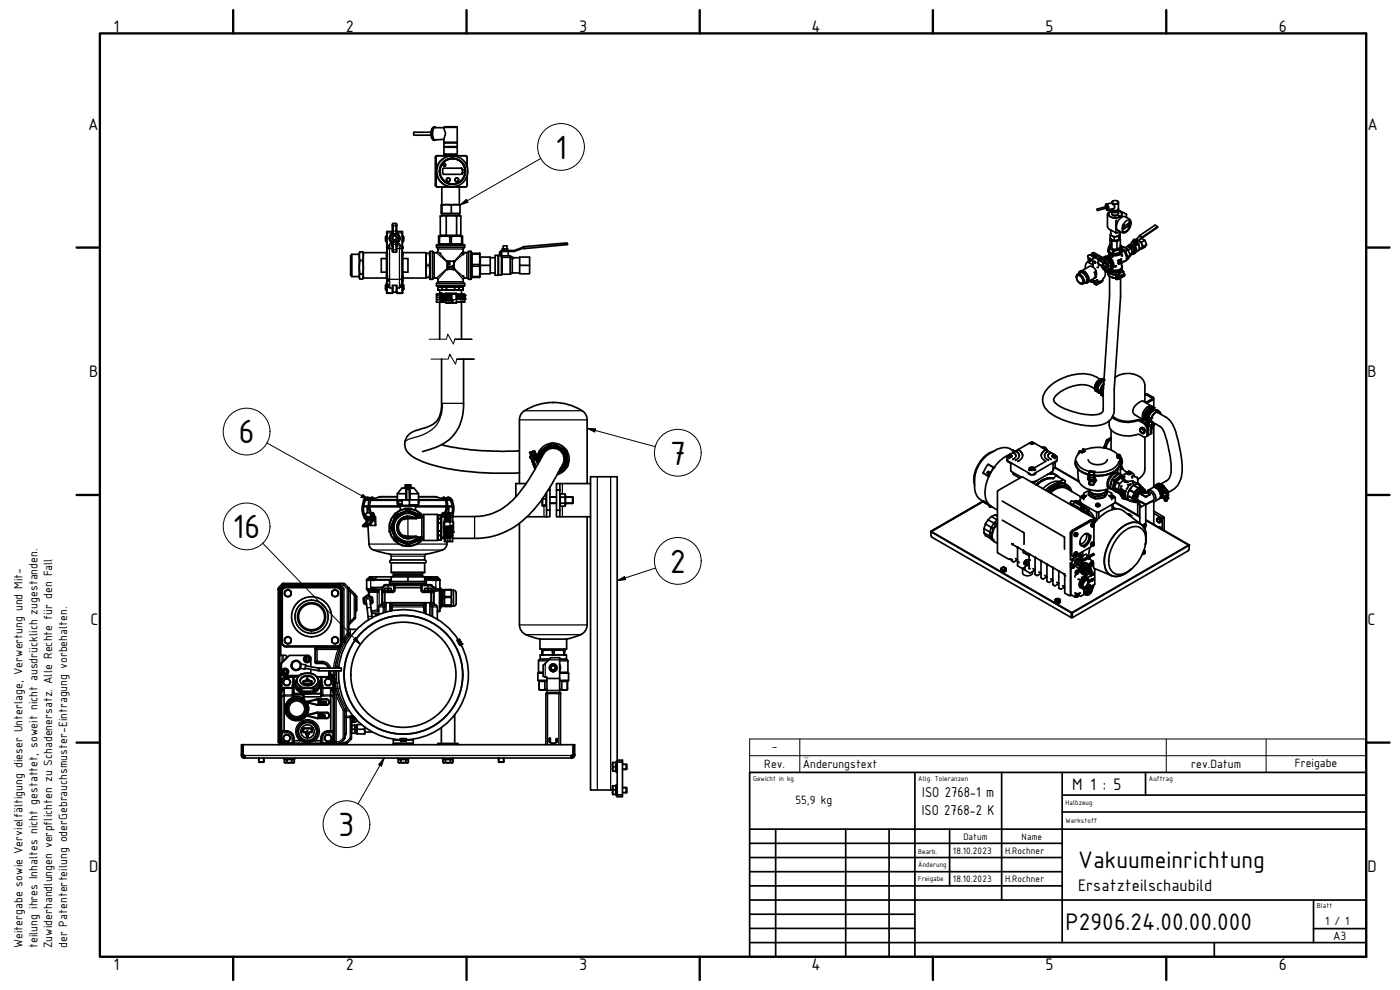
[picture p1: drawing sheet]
<svg xmlns="http://www.w3.org/2000/svg" width="420mm" height="297mm" viewBox="0 0 420 297" stroke-linecap="round" stroke-linejoin="round" font-family="sans-serif">
<defs><g id="words">
<g font-size="10.9">
<text x="166.6" y="47.6">1</text>
<text x="71.6" y="133">6</text>
<text x="201" y="139.4">7</text>
<text x="69.8" y="161.4">16</text>
<text x="201" y="171.8">2</text>
<text x="101.5" y="250.8">3</text>
</g>
<g font-size="7.7">
<text x="323.6" y="260.4">Vakuumeinrichtung</text>
<text x="319.8" y="278.9">P2906.24.00.00.000</text>
</g>
<g font-size="5.4">
<text x="34.1" y="9.6">1</text>
<text x="103.8" y="9.6">2</text>
<text x="173.8" y="9.6">3</text>
<text x="243.6" y="9.6">4</text>
<text x="313.8" y="9.6">5</text>
<text x="383.8" y="9.6">6</text>
<text x="26.5" y="38.9">A</text>
<text x="410.4" y="38.9">A</text>
<text x="26.8" y="113.1">B</text>
<text x="410.4" y="113.1">B</text>
<text x="27.2" y="187.4">C</text>
<text x="410.4" y="187.4">C</text>
<text x="321.8" y="236.9">M 1 : 5</text>
<text x="26.8" y="261.7">D</text>
<text x="410.4" y="261.7">D</text>
<text x="323.6" y="267.4">Ersatzteilschaubild</text>
<text x="34.1" y="290.9">1</text>
<text x="103.8" y="290.9">2</text>
<text x="173.8" y="290.9">3</text>
<text x="243.6" y="290.9">4</text>
<text x="313.8" y="290.9">5</text>
<text x="383.8" y="290.9">6</text>
</g>
<g font-size="4.6">
<text x="276.8" y="239.1">ISO 2768-1 m</text>
<text x="276.7" y="244.5">ISO 2768-2 K</text>
</g>
<g font-size="3.9">
<text x="231.6" y="225">-</text>
<text x="229.4" y="230.6">Rev.</text>
<text x="240.9" y="230.6">Änderungstext</text>
<text x="357.5" y="230.6">rev.Datum</text>
<text x="388.6" y="230.2">Freigabe</text>
<text x="238.7" y="241.3">55,9 kg</text>
<text x="397.7" y="277.7">1 / 1</text>
<text x="400.1" y="282">A3</text>
<text x="6.8" y="284.5" transform="rotate(-90 6.8 284.5)">Weitergabe sowie Vervielfältigung dieser Unterlage, Verwertung und Mit-</text>
<text x="11.2" y="284.5" transform="rotate(-90 11.2 284.5)">teilung ihres Inhaltes nicht gestattet, soweit nicht ausdrücklich zugestanden.</text>
<text x="15.7" y="284.5" transform="rotate(-90 15.7 284.5)">Zuwiderhandlungen verpflichten zu Schadenersatz. Alle Rechte für den Fall</text>
<text x="20.1" y="284.5" transform="rotate(-90 20.1 284.5)">der Patenterteilung oderGebrauchsmuster-Eintragung vorbehalten.</text>
</g>
<g font-size="3">
<text x="286" y="256.3">18.10.2023</text>
<text x="289.1" y="252">Datum</text>
<text x="301.6" y="256.3">H.Rochner</text>
<text x="306.6" y="252">Name</text>
<text x="286" y="264.8">18.10.2023</text>
<text x="301.6" y="264.8">H.Rochner</text>
</g>
<g font-size="2.3">
<text x="226" y="234.3">Gewicht in kg</text>
<text x="275.6" y="234.3">Allg. Toleranzen</text>
<text x="344.8" y="234.3">Auftrag</text>
<text x="319.8" y="241.6">Halbzeug</text>
<text x="319.8" y="247">Werkstoff</text>
<text x="275.6" y="256.3">Bearb.</text>
<text x="275.6" y="260.1">Änderung</text>
<text x="275.6" y="264.3">Freigabe</text>
<text x="395.2" y="272.5">Blatt</text>
</g>
</g></defs>
<!-- layer: Bruchlinie (ISO) -->
<path d="M128.8 101.8h5.2l.4-1.5 1.7 2.9 .4-1.4h5.2h-5.2M129.3 107.7h5.3l.3-1.4 1.8 3 .4-1.6h5.2h-5.2" fill="none" stroke="#000" stroke-width=".3"/>
<!-- layer: Sichtbar (ISO) -->
<g fill="none" stroke="#000" stroke-width=".51">
<path d="M129.3 39.7l-5.2 .1 .2 .8h5M130 38.3a2.97 2.97 0 0 0 0 3.7M130.4 38.1a1.2 1.2 0 0 0-.8 1.6 2.42 2.42 0 0 0 .6 2.4h.2M130.7 38.3l-.3-.2a3.2 3.2 0 0 0 0 4l.3-.1M133.2 38.2l.2-.2h3.6l.2 .2zM133.2 38.2v.3a3.2 3.2 0 0 1 0 3.2v1M133.2 38.3h-2.7a2.79 2.79 0 0 0-.1 3.6l2.8-.1M137.2 38.2v4.5M131.1 56.1h.2M131.3 46.7h8.7l.2 .3v3.2M131.3 46.7l-.4 .3v8.8l.4 .3M131.3 46.7l-.4 .1-.2 .4v8.4l.5 .5"/>
<path d="M132.6 56.1v5.3M133.2 44.2v2.1h4v-2.1M133.2 44l.2 .1M133.2 42.7l.2 .1M133.2 42.7h4M133.2 44h4M133.2 44.2h4M133.2 42.8h4M133.2 42.8v1.2M133.3 49.1l.4 .3v.4l-.4 .1M133.4 44.1l-.2 .1M133.4 42.8h-.2"/>
<path d="M133.4 44.1h3.6M133.4 42.8h3.6M133.5 46.3v.4v-.4M133.5 46.3h.4M133.5 46.7h.4M133.9 46.3v.4h1.1v-.4M134 46.3h-.1M134.9 46.3h.8M135 46.7h.7M135.7 46.3v.4h1v-.4M135.8 55.2a3.8 3.8 0 0 1-3.3-5.5 3.8 3.8 0 0 1 6.4-.7 3.8 3.8 0 0 1-2 6l-1.1 .2M135.8 55.2h.1"/>
<path d="M135.8 46.3h-.1M136.5 46.3h.5M137 46.3v.4h-.3M137.2 44l-.2 .1 .2 .1M137.2 42.7l-.2 .1h.2M137.2 42.8v1.2M137.9 56.1v5.3l.1 .1-5.5-.1-.1 2.6h.3M138.4 50.5l.4 .4zM138.4 50.5h-5.2l-.4 .2v1.4l.4 .2h5.2M138.8 51.9l-.4 .4zM138.8 50.9v1M140.2 52.6v3.2l-.2 .3h-8.7"/>
<path d="M105.6 76.3h2.2M105.6 76.3l-.4 .4v5.8l.4 .5M105.6 76.3v6.7M108 78.2l-.2-1.1 .2-1.5-.2 .4v4.2M108 78.2l-.2 2M108 78.2h.8M108 75.6h.8M108.8 75.6l.2 .9-.2 1.7M108.8 75.6l.2 .4M108.8 78.2l.2 1.5-.2 2.5M114.4 77.6h1.6v4h-1.6zM116 70.8l-.3 .3v1.1l.3 .3"/>
<path d="M116 77.6v-1.8h-7v7.6h7v-1.8M116 76.7h.1M116.1 74.2v9.4M116.1 69.6v4.7M116.1 70.8v1.8M116.2 69.5l-.2 .1M116.2 69.5h1.3v.7M117.5 72.9l.2 .1M117.5 72.8v1h.2M117.7 71.4a.76 .76 0 0 0 .7 .8 .76 .76 0 0 0 .8-.8M117.7 67.3l.2 3M117.7 69.9l.2 .3h1l.2-.3"/>
<path d="M117.7 70a1.64 1.64 0 0 0 0 2.9M117.8 75.4l.3 .3M117.9 72.6l-.2 2.8M118 75.7h.8M118 67h.8M118 72.6h.8M118.1 67l-.3 .3M118.1 72.6l-.3 .3M118.8 67l.3 .3-.1 3M119 72.6l.1 2.8-.3 .3M119.1 70a1.6 1.6 0 0 1 .9 1.5 1.6 1.6 0 0 1-.9 1.4l-.3-.3M119.1 73l.2-.1v.9h-.2"/>
<path d="M120.8 74.2v9.4M120.8 69.6v4.6M120.8 74.2v.1M120.8 72.6h.1M120.8 70.8h.1M120.8 76.7h.1M120.8 77.6h1.6v4h-1.6zM120.8 77.6v-1.8h7v7.6h-7v-1.8M120.8 69.6l-1.5-.1v.7M120.9 70.8l.3 .3v1.1l-.3 .3M120.9 70.8v1.8M127.8 76h1.2"/>
<path d="M128 76l-.2 1.4 .2 5.8M128 79.6h.8M128.8 79.6l.2 1.4-.2 2.2M128.8 76l.2 1.4-.2 2.2M129.1 75.4v8.4M129.1 75.4h.7v8.4M129.8 75.5l.1 .1M129.9 75.6l.4 .2M131 73.5v.7M131 73.5h8.4M131 74.2l.2 .1M131.1 74.3l.3 .5"/>
<path d="M131.4 74.7l-.1 1-.9 .1M131.6 73.1h7.2M131.6 71v2.1M131.6 73.1h.3M131.9 71h3.1M131.9 73.1h3.1M131.9 71v2.1M132 73.3l.1 .2M132.1 64.8h6.2v5.8h-1.3M132.1 70.6h1.8M132.1 70.6h6.1M132.1 64.8v5.8"/>
<path d="M132.5 61.4h5.4M132.5 64.1h.1M132.6 64.1v.6M132.6 64.1h5.3M132.7 64h5.3l-.1 .1M132.7 61.5v2.5M133.3 70.7l-.1 .2M133.9 70.6h3.1M133.9 64.8v5.8M134.2 78.3l.1 .2M134.2 79.6v.9M134.4 79.2l.6 .2h-.6z"/>
<path d="M134.4 78.9l.6 .1h-.6zM134.4 78.4h.9M134.4 79.9h1.5v-.2h.2v.7h-.2v-.3h-1.1l-.1 .3zM135 71v2.1M135 71h.4M135 73.1h.4M135.4 73.1h3.2M135.4 61.5v2.5M135.4 71v2.1M136.2 78.8v.8M136.3 78.3l-.2 .2M137 70.9h-5.4l.3 .1"/>
<path d="M137 70.9l-1.6 .1M137 70.9l1.6 .1M137 70.9h1.8l-.2 .1M137 64.8v5.8M137.2 70.7l.1 .2M137.9 64.1v.6M138 61.5v2.5M138.2 64.8h-6.1M138.5 73.3l-.1 .2M138.6 71v2.1M138.6 73.1h.2M138.8 71v2.1"/>
<path d="M139 74.7v.7l.3 .4h1l.2-.2M139.3 74.3l-.2 .5M139.4 74.2l-.1 .1M139.4 73.5v.7h-8.4M140.7 75.5l-.1 .1M141.4 75.4v8.4M141.4 75.4h-.7v8.4h.7M141.6 76.3l-.2 .2M141.7 76v7.2M141.7 76.2v3.2M141.7 79.9v3.1M141.7 76h2.2"/>
<path d="M141.7 76.2h2.2M141.7 79.4h2.2M141.7 79.9h2.2M141.7 76v.2M141.7 79.4v.5M143.9 76.2l.1-.2v5.4M143.9 76.2v3.2M143.9 79.9l.1 1.5M143.9 79.4v.5M144 77.5l.1 .2M144.1 79.6h3v2.6h-3zM144.1 79.6v-2.5h3v2.5"/>
<path d="M147.1 77.3h1.5M149.5 76.6h-.9v6l1-.1M149.5 76.6l1 .2M149.5 76.6v6M149.6 76.8v5.7M150.5 77v-.2h2.6l1 .5v.3h-.4v4.3M150.5 77l.2 .2M150.5 77v5.5M150.6 75.4v1.4M150.7 77.2h2.4M150.7 77.2v5.1M151 74.7v-.9h1.1v.9"/>
<path d="M151.1 74.7h-.4v.5M152 75.2v-.5h.4v.5M152 74.7h-.9v.5M152.5 75.4v1.4M153.1 77.2l.6 .4M153.1 77.2v5.1M154.1 77.3h1.9M156 79.6v2.6h2.9v-2.6h-2.9v-2.5h2.9v2.5M157 74l13.2-1.1 .2 .5-13.2 1.2zM157 74.2l-2.7 1h-3.6M157.2 74.4l-2.8 1-4 .1-.2 1h-.3a1.02 1.02 0 0 1 .5-1.3h.3M326.6 78.4a1.97 1.97 0 0 0-.8 2.2"/>
<path d="M326.7 78.8l1 .5M326.8 77.6a.36 .36 0 0 1 .5 .2 .36 .36 0 0 1-.1 .5zM326.9 77.5l.4 .2v.6M327.6 79.3h.1M327.7 76.8l-.1-.7h.2l1 .6 .1 .7M327.7 76.1l.6-.3 .9 .5 .1 .5M328 79.4l-.2 .6M328.2 76.7l-.5 .1M328.2 77.4l-.2-.5-.9-.5-.6 .3 .2 2M328.2 76.7l.5 .6M329.1 77.5v-.6h.1l1 .5 .1 .4M329.1 76.9l.6-.3 1 .5 .1 .7"/>
<path d="M329.2 62.7l.2 .4zM329.3 62.7l2.7-.7 .2 .2v.2l-2.8 .8M329.5 77.8l.3-.1 .1 .3M329.6 77.9l.3 .1M329.7 79.3l.1 .4 .3-.2M329.7 78.2l-.1-.4-1-.5-.6 .2v2.6M330.3 79.5l1.3 1.8 .6 .4 .5-.2M330.4 77.9h-.4l-.3 .4-.2 .4 .1 .5M330.6 78a.81 .81 0 0 0-.9 .4 .81 .81 0 0 0 .1 .9l1.2 .4M330.9 78.7l1.5 .7M331 78.9l-.8-.6a1.59 1.59 0 0 1 2.5 0v.8l-.3 .3M331 79.9h.1"/>
<path d="M331.1 77.5a1.13 1.13 0 0 1 2 .1l.7 1.3a1.22 1.22 0 0 1-.6 1.9 1.56 1.56 0 0 0 .2-2.6l-.7-.7a.95 .95 0 0 0-1.5 0M331.1 77.5a1.12 1.12 0 0 1 1.3 .4M331.1 77.5l-.3 .2M331.2 78.9l-.3 .5 1.4 .8M331.3 79.6l-.3 .3M331.3 78.2l.8 .1 .1 .8-1-.6zM331.4 77.3l.3-.2 1.4 .9M331.5 77.1a1.9 1.9 0 0 1 2.5 1.4l.1 .6a1.26 1.26 0 0 1-.5 1.7M331.7 77.5l-.3-.2-.2 .2M331.8 62v-.5a.92 .92 0 0 1 .4 1.5l-.3-.5M331.8 61.5l.1-.2a1.23 1.23 0 0 1 .5 1.8l-.2-.1M332 61.2a1.28 1.28 0 0 1 .5 1.9"/>
<path d="M332.4 79.4l.3 .2M332.4 76.9a2.9 2.9 0 0 1 1.8 3.1M332.5 78l.4 .1 .1 .5M332.5 75.2a2.02 2.02 0 0 0 2.9 1.4l.3-.1a1.31 1.31 0 0 0 1.1-1.3M332.7 74.8a1.58 1.58 0 0 0 2.1 1.5l.5-.1a1.2 1.2 0 0 0 1.3-1.4 1.07 1.07 0 0 1-1.1 1.5l-1.1 .1a1.38 1.38 0 0 1-1.7-1.6zM332.7 74.3l.2-.5v.4l.5 .6-.7-.3M332.7 74.3v1.1v-.9M332.7 64.1v.3M332.7 74.3v.2M332.7 79.8a.27 .27 0 0 0-.4 0 .27 .27 0 0 0 .2 .4M332.7 75.4l1.3 .7M332.7 78.2l.6 1.2a1.16 1.16 0 0 1-.3 1.4"/>
<path d="M332.8 63.8l.9-.6v.9a1.13 1.13 0 0 0 2 0v-.9a1.05 1.05 0 0 1 1 1.2 1.05 1.05 0 0 1-1.2 .9h-1.4a1.15 1.15 0 0 1-1.3-1.5zM332.8 76l-.1 .6-.5 .3M332.9 76.1a2.9 2.9 0 0 0 3.6 0M333.1 71.5v2.3l.6 .9M333.1 78l.8 1.8M333.1 73.4l-.2 .4 .2-.3M333.1 78l-.2 .1M333.2 71.6l1.2 .6M333.2 71.4v.2M333.2 70.5v1.1M333.3 63.6h.2M333.4 69v1.2a1.49 1.49 0 0 0 2.6 0v-.8l-1 .5"/>
<path d="M333.4 70.1l-.2 .4 1.2 .7M333.4 79.6l.2 .4-.2 .2M333.7 60.9l.1 .2a1.06 1.06 0 0 1 .6 1.4l-1.7 .5M333.7 74.7l1.5 .2M333.7 60.9l-1.5 .3M333.7 60.8v.1M333.7 72.3v2.4M333.8 60.4l1-.2a.57 .57 0 0 1 .8 .5 .57 .57 0 0 1-.8 .5h-.2a.62 .62 0 0 1-.8-.8zM333.8 64.3l.1 .2M333.9 64.4l.4 .2M333.9 79.8l-.8 1.1-.3 .1M333.9 79.8l-.3 .2"/>
<path d="M334 60.3a.55 .55 0 0 0-.3 .7 .55 .55 0 0 0 .8 .3h.1a.65 .65 0 0 0 .8-.1 .65 .65 0 0 0 .1-.8l-.2-.1M334 75.2l-.6-.4 .8 .3h1l-.9 .2M334 75.2v.9l.3 .1v-.9M334 75.2l.3 .1M334.3 64.7l.3 .1M334.4 71.2v1M334.6 79.9l-.5 .3M335.1 66l-.2 .3 .1 3.6M335.2 72.4v2.5M335.4 76l-.6 .1M335.5 64.5h.1M335.5 64.5l-.9 .1"/>
<path d="M335.6 78.1l.1 .1M335.7 62.6a1.19 1.19 0 0 1-2 .1M335.7 60.8v2.3a1.02 1.02 0 0 1-1.2 .6 1.02 1.02 0 0 1-.8-1M335.7 62.7a1.16 1.16 0 0 1-2 0M335.7 79.1l-.1 .1M335.7 78.7v.3M335.7 79.1h.1M335.7 78.2h.1M335.8 78.7h.1M335.9 78.9h.1M335.9 64.9h.1M335.9 64.8l.2 .1z"/>
<path d="M335.9 70.9v1M336 71.5a1.49 1.49 0 0 1-2.6 .2M336 71.4a1.39 1.39 0 0 1-2.2 .7l-.5-.4M336 78.3l-.3 .2M336 78.2l-.3 .2M336 75.9l-1.7 .3M336 69.9l.2 .1M336 71.4l.2 .4-.2 .1a1.61 1.61 0 0 1-1.9 .4h-.4l-.5-.7M336 78l-.3 .2M336.2 70l-.1 .1a.97 .97 0 0 1-1.3 .9l-.4 .2M336.2 70l-.1 1.1a.98 .98 0 0 1-1.3 1l-.4 .1M336.2 65.5a1.39 1.39 0 0 1 1.4-.5l1.2 .6a2.5 2.5 0 0 1-.3 3.6l-.6 .5-.8 .2-1.6-.8a2.67 2.67 0 0 1 .7-3.6z"/>
<path d="M336.2 74.9l.2-.6-.3 .4-.9 .4 .8-.1M336.2 74.9v.9l-.2 .1v-.9M336.2 74.9l-.2 .1M336.2 71.8v2.4l-1 .7M336.2 78.5l.2 .1M336.2 78.3l-.4 .4M336.2 73.5l.4 .4-.2 .4zM336.2 78.4l-.5 .3M336.3 78.7l-.4 .2M336.3 78.3v.2M336.4 77.7v.9M336.4 78.6l-.4 .3"/>
<path d="M336.5 79.4a1.2 1.2 0 0 1-.1 1.2 1.2 1.2 0 0 1-1.2 .5h-1.1l-.8-.3M336.5 76v.4M336.6 74.6a2.73 2.73 0 0 1 1.4 3.6l-.4 .2M336.6 74.8l-.4 1M336.6 73.9v.9M336.7 64.1v.3M336.7 74.9a2.56 2.56 0 0 1 .9 3.5l-.5 .1M336.8 74.7l1.1 1.1 .4 1.5M336.8 79.9a1.86 1.86 0 0 1-2.5 1.4l-1.2-.4M337 68.7h.1M337.1 69.5l.1 .1M337.1 68.8l1.7-1.2-1.7 1.2"/>
<path d="M337.1 74.1l1.3 .7M337.1 74.1l-.5 .2M337.3 67.4l-.2 .3M337.4 78.3l-.8 .4-.1 1M337.4 75.1l.2 .1M337.6 74.3l.8-.4 1 .6-.9 .5M337.8 75.4v.3M337.8 64.2h.1M337.8 66.4a.88 .88 0 0 1 1.2-.1 .88 .88 0 0 1 .2 1.2l-.7 1.4a.89 .89 0 0 1-1.1 .7 .89 .89 0 0 1-.6-1.2l.3-1zM337.9 64.2l-2.2-1a1.08 1.08 0 0 1-1 .6 1.08 1.08 0 0 1-1-.6l-1 .4-.3 .5v3.8l.5 .9 2.1 1.1M337.9 64.2l.2 1.1M338.3 76.8l.1 .3"/>
<path d="M338.4 74.8l-.8 .4 .2 .2 .7-.4M338.4 74a.96 .96 0 0 1 1-.4 .96 .96 0 0 1 .7 .8l.3 .6a.75 .75 0 0 1 0 .9 .75 .75 0 0 1-.8 .3M338.4 74.8l.1 .2M338.4 77.3l-.1 .1M338.5 75l.7 1.6M338.6 74.1a1.21 1.21 0 0 1 1.6 1.5l-.5 .5M338.6 73.6a1.5 1.5 0 0 1 2.1 1.6v.7l-.5 .3M339 66.2l-.2-.1a1.49 1.49 0 0 1 .1 2.2l-.4 .6a1.02 1.02 0 0 1-1.4 .6M339 67v.4v-.4M339 66.9l-1.9 1.2-.1 .6M339 67.4l-.2 .2zM339.1 76.3l.8-.5-.7 .9"/>
<path d="M339.2 76.8l-1 1.1M339.2 76.6l-.8 .7 .8-.5M339.2 76.6v.2M339.4 74.5l.5 1.3M339.7 73.3l-.5 .1M339.7 73.5l.8 .8 .2 1M340 72.2l.2 .5M340.2 72.2v.3M340.2 71.9v.5l.2 .1 .3-.1v-.5M340.3 73.5l.2 .1zM340.3 71.8l.4 .2-.3 .1-.2-.1zM340.5 73.7l.5 1a.83 .83 0 0 1-.3 1.2"/>
<path d="M340.6 73.8l.4 .7 .1 .6M340.6 72.6l-.4-.1v.2M340.7 72.1l.2 .5-.3 .2M340.7 72l.4-.3 .7 .5-1.4 .7-.2 .7M340.7 75.3v.1M340.9 72.4l-.3 .4-.4-.1M340.9 72.8v.5l-.6 .2M340.9 72.8l.5 .3M341 72.7l.8 .4M341.1 71.7l1-.9 .6 .4-.9 1M341.4 73.3h.2M341.4 73.3l-.9 .4 .9-.6h.4l-.2 .2"/>
<path d="M341.4 73.3l.4 .5 .1 .9-.2 .5-.7 .4M341.5 72.4a1.3 1.3 0 0 1 1.1 2l-.7 .5M341.6 73.3l.4 .9-.1 .7M341.8 72.2l-1.3 .8-.3 .6-.7-.4 .2-.6 .3-.2M341.9 70.7l4.7-3.2 .8 .5-4.6 3.2M342 70.9l.7 .4M342.5 71.6l1.1 .5-1.1 .6-.7-.5M342.5 72.7l.5 1.3 1.1-.6-.5 .8-1.1 .5-.2-.1M342.7 71.2l-.9 1M343 74l-.5 .7M343.6 72.1l.5 1.3M347.4 68l.1 .2-4.7 3.2"/>
<path d="M105.6 83h2.2M107.8 80.2l.2 2-.2 .8M107.8 80.2l.1 3.3M108 82.2h.8M108.8 82.2l.2 .6-.2 .9h-.8l-.2-.7M109 83.2l-.1 .3M116 87h.1M116 85.2l-.3 .4v1.1l.3 .4-.3-.4M116 82.5h.1M116 87.8l.2 .2M116 87.7l.2 .2M116.1 83.6v4.3"/>
<path d="M116.1 82.9v.7M116.1 85.2v1.9M116.2 87.9h1.6M117.8 86.8h.1M117.8 86.9h.1M117.9 85.6v2.1h1.1v-2.1M119 86.8h.1M119 86.9h.1M120.7 84.2h.1M120.7 84.3l.1 3.6M120.8 82.9v.7M120.8 83.6l-.1 .6"/>
<path d="M120.8 87h.1M120.8 85.2h.1M120.8 82.5h.1M120.8 87.8l-1.7 .2v-2.4h-1.3v2.4h-1.6M120.8 87.7l-1.7 .2M120.9 85.2l.3 .4v1.1l-.3 .4 .3-.4M120.9 85.2v1.8M120.9 87l-.1 .1M127.8 83.2h1.2M129.1 83.8h.7M130.3 83.4l-.5 .4M130.4 83.4h.8l.2 .4v.7"/>
<path d="M131 89.9v.8h2.7h-.8l-.3-.4M131 85.7h8.4M131 85.1v.6M131 85.1h8.4v.6M131 89.2h1.1M131.4 84.5l-.4 .6M131.5 87h.6M131.5 86.2v.8M131.5 86.2h1.2M131.5 87h1.2M131.6 86.1h7.2M131.6 87h7.2"/>
<path d="M132 87v1.3M132 90.7v11.1M132 89.9l.4 .5M132.1 86.1l.6 .1M132.1 86.1l-.6 .1M132.1 87h.6M132.1 88.5h-1.1v1.4h1.1M132.1 88.5v1.4M132.1 88.3h-1.1v.2M132.1 85.8l-.2 .3M132.4 90.5h.1M132.4 87.9h.1"/>
<path d="M132.4 87.9l-.4 .6M132.5 87.9l.1 .1M132.6 90.2l3 .1M132.6 88.1v2.2M132.6 90.3l-.1 .1M132.7 86.2h1.3M132.7 86.2v.8M132.8 89.7a3.4 3.4 0 0 1 2.8 .1 3.8 3.8 0 0 0-2.8 0zM132.8 88.6l.4 .5 .1-.5v.9l-.3-.4v.4l-.2 .1zM133.4 88.7l.5 .1-.2 .6h-.3zM133.5 88.8l.2 .5zM133.7 88.1h-1.1"/>
<path d="M133.7 88.1h.1M133.7 88.1l3.3-.1v2.9h-3.1l-.2-.6M133.9 88.6l.5 .1v.6l-.2-.2-.3 .2zM134 87h2.5M134 86.2h-1.3v.8h1.3M134 86.2h2.5M134 86.2v.8M134.1 88.8l.1 .1zM134.3 80.7l-.1 .2M134.5 88.6l.2 .4 .3-.4v.9l-.1-.4-.2 .2-.1-.3-.1 .4zM135.1 88.7l.5 .1v.8l-.2-.4-.3 .3zM135.3 80.8h.8"/>
<path d="M135.3 86.1l1.2 .1M135.3 86.1l-1.3 .1M135.3 85.8v.3M135.3 88.8l.1 .3zM135.7 90.3v.1M136.1 80.7l.2 .2M136.5 86.2h1.2M136.5 86.2v.8M137 88.6h.4l-.4 .3M137 88.8l.1-.2-.1 .8M137 88.3h2.4v.3M137 88.9h.1"/>
<path d="M137 89.5h.1M137 88.4h1.9M137 89.5l.2 .3h-.2M137 89.5v.2M137.2 89.6l.2 .2zM137.4 88.7h.1M137.4 89.4l.1 .4h-.1M137.5 88.6h.2l-.3 .3M137.5 88.6l-.1 .1M137.5 88.6l-.1 1.1M137.6 89.6h.1M137.7 88.6l.1 .2z"/>
<path d="M137.7 87h.7M137.7 86.2h-1.2v.8h1.2M137.7 86.2h1.2M137.7 87h1.2M137.7 89.5l.2 .3h-.2M137.7 86.2v.8M137.8 88.6h.2l-.2 .3M137.8 88.6l-.1 1.1M138 89.6h.1M138 89.8h.4M138 89.5l.2 .3M138.1 88.6v.1"/>
<path d="M138.1 88.6h1.1l-.1 .1M138.1 88.7l-.1 .9M138.2 89.6h.1M138.2 88.6l-.2 .2M138.3 89.6l.1 .2 .1-.2M138.3 88.7h.2M138.3 88.7v.1M138.3 85.8l.3 .3M138.3 88.8l-.1 .8M138.4 86.1l-.7 .1M138.4 86.1l.5 .1M138.4 87h.5"/>
<path d="M138.5 88.6v.1M138.5 89.6h.1M138.5 88.8l.1-.2 .1 1M138.5 87v1.3M138.5 88.7v.9M138.5 90.7v11.1M138.5 89.6l-.1 .2M138.6 88.7h.1M138.6 89.6h.1M138.7 89.6v.2l.2-.2M138.7 89.6l-.1 .2M138.8 89.6h.1"/>
<path d="M138.9 89.6v.2l.2-.2M138.9 88.7l-.2 .1M138.9 88.6v1M138.9 86.2v.8M139 88.6h.1M139 88.6l-.1 .2M139.1 84.5l.2 .4M139.1 88.7h.1M139.1 89.6l-.2 .2M139.1 88.8v1M139.1 89.6h.1M139.2 88.6l.1 .2z"/>
<path d="M139.2 89.6l-.8 .2M139.3 88.6h.1M139.3 88.8l-.1 .8M139.3 84.9l.1 .2M139.4 88.7h.1M139.3 89.6h.1M139.3 89.8h.1M139.3 89.7l.1 .1M139.4 89.6h.1M139.4 89.7v.1M139.4 88.8l-.1 .8M139.4 89.5v-.7v.8"/>
<path d="M139.4 88.6h.1M139.4 89.6v1.1l-2.4-.1M139.4 88.6h-.1M140.5 83.7l-.2-.2-1-.1-.3 .4v.7M140.6 83.6l.1 .2M141.4 82.7l.2 .2M141.7 83h2.2M141.7 83.2h2.2M141.7 83v.2M144 81.4l-.1 1.6M144 81.4v1.8l-.1-.2M144.1 81.6l-.1 .1"/>
<path d="M147.1 81.9h1.5M149.6 82.5h.9M153.1 82.3h-2.4l-.2 .2M153.7 81.9h2.3M153.7 81.9l-.6 .4M323 83.2a.86 .86 0 0 1 .6-1 .86 .86 0 0 1 1.1 .5l.5 .9a.92 .92 0 0 1 .2 1.1 .92 .92 0 0 1-1 .4l-.4-.1M323.3 82.5a1.7 1.7 0 0 1 1.6 2.5 1.67 1.67 0 0 1-1.9-1.8zM323.3 82.8a1.34 1.34 0 0 1 1.7 1.5 .71 .71 0 0 1-.6 .7 .71 .71 0 0 1-.8-.6l-.4-.9zM323.4 82.3l.8-.5a1.89 1.89 0 0 1 1.6 2.9l-.7 .4M323.9 81.5l.5 .1a1.23 1.23 0 0 1 1.4 1l.7 .8-.2 .9a2.45 2.45 0 0 0-2.1-2.7l-.4 .4zM323.9 81.5l.3-.2 1.4 .2M324.5 81.3l2.5-1.4a1.82 1.82 0 0 1 2 1.5"/>
<path d="M324.5 81.3l.9 .2M325.5 84.9l.4-.1 .4-.5-.1 .6zM325.6 81.5l1.1 1.7M325.6 81.5l-.3 .2M325.7 81.7l.9 1.4M326.7 83.2l-.1 1-.4 .7M326.7 83.4l-.1 1.1M326.7 83.2l-.2 .2M327 84.3l.3 .3 .8-.2M327.5 84.1l-.2 .2h-.2M327.5 84v.1M327.5 84l-.1 .3"/>
<path d="M328.1 83.7v.6a1.08 1.08 0 0 0 1.1 1.2l.7-.7M328.4 84.4a.38 .38 0 0 1 .5 .2 .38 .38 0 0 1-.3 .5zM328.4 84.6h.3v.4zM328.4 84.3l.5 .2v.6M329 81.8v.9M329 83.1l-2.5 1.5M329 81.4l-.6 .3a1.56 1.56 0 0 1 0 1.7l.6-.3M329 81.4v1.7M329.9 84.8l.6-.5-.2 .5-.4 .1M330.3 84.4l-.4 .4M331 83.7l-.2 .8-.6 .3M331.2 80.2h.1"/>
<path d="M331.3 80.2l.8 .4 .1 .8a1.11 1.11 0 0 1-.9-1.2zM331.7 81.3a2.39 2.39 0 0 1-.8 2.6l-.1 .2M331.9 81.5l-.2 .1M332.5 80.2l.3 .3-.1 1M332.5 82a1.79 1.79 0 0 0 2.2 1.4l-.8-.1a1.47 1.47 0 0 1-1.4-1.1M332.5 82.2a1.95 1.95 0 0 0 2.3 1.2M332.5 80.1v.1M332.5 81.6v.6M332.6 81.6l1 .7 1.9 .1M332.7 81.6a3 3 0 0 0 3.2 .7l-.4 .1M332.7 81.5a2.78 2.78 0 0 0 3 .8M332.9 81l.2 .3"/>
<path d="M333 80.8l-.1 .2M333 81.5l-.1 .2M333 82.9v6l-1.9 27.9v5.9a1.65 1.65 0 0 1-1.9 1.7 17.1 17.1 0 0 1-12.8-3.9 2.18 2.18 0 0 1 1.3-2.5l.4-.3a10.6 10.6 0 0 1 9.2-1.8l1.2 .7M333 80.8l-.2 .1M333 81.1v.8M333.1 81.3l.5 .3M333.1 80.9v.4M333.2 81l1.2 .4 1.8-.4M333.2 81.1l.4 .2M333.6 81.6l1.2 .2M333.6 81.3v.3M333.6 81.3h.1"/>
<path d="M334.7 83.4h.1M334.8 81.4v.4M334.9 83.4h.2zM334.9 83.1l.2 .1M335 82.7l.1 .1M335 83.5h.1M335.1 82.8l-.1 .2M335.1 83.5v.1M335.1 83.2l.1 .7M335.1 83.6h.1M335.1 83.5l.1 .1M335.1 83a.46 .46 0 0 1 .5-.3 .46 .46 0 0 1 .4 .5v.2a.29 .29 0 0 1-.2 .4 .29 .29 0 0 1-.3-.1"/>
<path d="M335.1 82.8h.1M335.1 83.2l.1 .1M335.2 83.6h.1M335.4 82.6h.1M335.4 82.6v.1M335.5 82.6h.3M335.5 82.7h.2M335.5 82.5l-.1 .1M335.5 82.5l.1 .1M335.5 83.1l-.3 .2 .1 .4-.1 .2 .5-.5-.4-.5-.4 .2-.1 .3 .3 .3M335.5 81.3l-.7 .1M335.5 81.6l-.7 .2"/>
<path d="M335.5 81.3v.3M335.6 82.4l-.1 .1M335.6 82.4l-.2 .2M335.6 81.3h-.1M335.7 83.4l-.4 .3M335.8 82.2l-.1 .1M335.9 82.2v.3M335.9 82.1l-.1 .1M335.9 82.2l-.1 .1M335.9 82.5h.1M335.9 82.5l-.1 .1M335.9 82.1v.2"/>
<path d="M335.9 82.5l-.2 .1M335.9 82.2l-.2 .1M335.9 82.5l-.3 .2M335.9 82.4l-.4 .1M335.9 82.3l-.3 .1M335.9 82.3v.2M336 83l.1 .2zM336 83v.4M336 83.2v.2M336 83.4h.1M336.1 83.4h-.1M336.1 83.4h.1"/>
<path d="M336.1 83l.1 .4zM336.1 83v.2M336.2 83l.1 .2M336.2 83h.1M336.3 83v.2M336.3 82.9l-.1 .4M336.3 83.2h.1M336.3 82.9l.1 .3zM336.3 81.8l-.5 .3M336.3 81.5l.2 .2M336.3 83.3v5.8l-1.9 27.7v5.9a4.8 4.8 0 0 1-5.1 5 21.4 21.4 0 0 1-15-4.5 4.6 4.6 0 0 1 .6-7.1 14.2 14.2 0 0 1 13.1-3.5l2.1 1.2M336.3 81.2v.6"/>
<path d="M336.4 81.2l-.9 .4M336.4 80.9v.3M336.4 83.2h.1M336.5 82.9l-.1 .1M336.5 82.8l-.1 .4M336.4 83h.1M336.5 83v.1M336.5 83h.1M336.5 82.8h.1M336.5 81.6h.1M336.5 82.7l.2 .2zM336.5 82.7l.2 .3"/>
<path d="M336.5 81.6l-.2 .2M336.5 80.7l.4 .6v.3M336.5 80.8a2.25 2.25 0 0 1-3.6 .2M336.5 80.8l-.1 .4M336.5 80.7v.1M336.5 82.7h.1M336.6 81.6h.1M336.7 82.9l.2-.4v.4M336.7 81.3l.1 .1M336.7 81.3v.2M336.7 81.5v.1M336.7 81.6h.2"/>
<path d="M336.7 82.9v.1M336.7 82.6v.4zM336.8 82.6v.4M336.8 81.4l-.1 .2M336.9 81.6l.5 .5 .1 .5-1.5 .9 .8-.5M336.9 82.6v.2M336.9 83h.1M336.9 82.9h.1M336.9 83l-.9 .5M336.9 82.8l-.1 .2M336.9 82.8v.1M336.9 81.5v.1"/>
<path d="M336.9 81.5h.1M336.9 81.6v.1M132.5 107.7v13.3a6.5 6.5 0 0 1-2.8 6.5l-3.6 1.3a5.4 5.4 0 0 0-4.5 3.4 4.6 4.6 0 0 0 3 5.3 51.9 51.9 0 0 0 20.6 4.3l10.7 .1M139.1 107.7v13.3a13.1 13.1 0 0 1-10.8 14.1l-1.5 .4M328.8 116.9h.2M328.9 116.8h.1M328.8 116.7h.2M328.9 116.6h.1M328.8 116.5l.2 .1M328.9 116.4h.1M328.8 116.4h.2M328.9 116.9l.3 .3"/>
<path d="M328.9 116.2h.1M328.9 116.2h.2M328.9 117l.1 .1M328.9 116.8l.3 .2M328.9 116.6l.3 .3M328.9 116.4l.3 .3M328.9 116.3l.3 .2M328.9 117.1h.1M328.9 117.1l.3 .2M328.9 116v.1M328.9 116h.1M328.9 116.5h.1"/>
<path d="M328.9 116.3h.1M328.9 116.1h.1M328.9 116.1l.3 .2M328.9 115.9l.3 .2M328.9 116.7v.3M329 116h.1M329 115.8h.1M329 117l.1 .1M329 117.4l.6 .4M329.1 115.6v.1M329.1 115.6l-.1 .1M329.1 115.6l.3 .1"/>
<path d="M329.1 115.7h.1M329.1 115.7l.3 .2M329.1 115.8h.1M329.1 115.5h.1M329.1 115.4v.1M329.1 115.4h.2M329.1 117.1h.1M329.1 117h.1M329.1 117.1l.2 .2M329.1 115.5l.3 .4M329.1 116.8v.3M329.2 117h.1"/>
<path d="M329.2 116.8v.1M329.2 116.6h.1M329.2 115.8l.2 .3M329.2 116.7v.1M329.2 116.5h.1M329.2 116.3h.1M329.2 116.5v.1M329.2 115.3l-.1 .1M329.2 115.3l.4 .3M329.2 117.3h.1M329.2 117.1v.1M329.2 116.7h.1"/>
<path d="M329.2 116.4v.1M329.2 115.2v.1M329.2 115.2l.2 .1M329.2 116.3v.1M329.3 116.1h.1M329.3 115.4h.1M329.4 115.9v.1M329.4 115.7h.1M329.4 115.7v.2M329.4 115.2v.1M329.4 115l.3 .3M329.4 115l-.2 .2"/>
<path d="M329.4 114.9l.2 .2zM329.4 114.9h.1M329.4 115.9l-.2 .5M329.4 115.4l.1 .2M329.4 115.5l.1 .2M329.4 115.3l.2 .1M329.4 114.9h.3zM329.4 115.9h.1M329.4 117.1l.9 .6M329.5 115.7h.1M329.6 115.5l-.1 .1M329.6 115.4v.1"/>
<path d="M329.6 115.4h.1M329.6 114.7h.1M329.6 114.7l.2 .1M329.6 115.1v.1M329.6 115.2l.1 .1M329.6 115.2v.4M329.6 115.5l-.1 .2M329.7 115.3l-.1 .1M329.7 114.6h.1M329.7 114.5l.2-.1v.3l-.1-.1M329.7 114.9l.1 .1M329.7 114.5l.4 .4"/>
<path d="M329.8 117.9a2.59 2.59 0 0 1 1.3-3.7h.2a2.83 2.83 0 0 0-1.7 3.5l.8 .3M329.8 115.2h.1M329.8 115v.2M329.8 115h.1M329.8 117.3l-.3 .1M329.9 115h.1M329.8 114.8l.1 .1M329.9 114.9h.1M329.9 115l-.1 .2M330 114.9h.1M329.9 114.3l.2 .2h-.2M329.9 114.7h.1"/>
<path d="M329.9 114.3h.1M329.9 114.3l.3 .4M330 114.7l.1 .2M330 114.7h.1M330 114.3h-.1M330 114.3l.3 .2M330.1 114.3l.1 .1M330.1 114.2l.1 .2M330.1 114.5h.1M330.1 114.2h.1M330.1 114.2l-.2 .1M330.1 114.5l.1 .2"/>
<path d="M330.1 114.5l.2 .1M330.1 114.2l.4 .3 .1-.2M330.1 114.2h.2M330.1 114.7v.2M330.2 114.7h-.1M330.2 114.4l.1 .1M330.3 114.1h.1M330.3 114.5h.1M330.3 114.6h.1M330.3 114.2h.1M330.3 114.1l.3 .2M330.3 117v.5"/>
<path d="M330.3 117.5l.1 .3zM330.3 114.5v.1M330.3 117l.2 .1M330.3 114.3h.2M330.5 114.4h.1M330.4 114l.1 .2M330.4 114h.1M330.4 114.5h.1M330.4 114.4v.1M330.4 114.2h.1M330.4 114l-.1 .1M330.5 114.4l-.1 .1"/>
<path d="M330.5 114.3v.1M330.5 114h.1M330.5 118.5l.3 .2zM330.5 114.2l.1 .1M330.5 114.5l-.3 .2M330.5 116.5v2M330.5 116.4v.1M330.5 116.4l.4 .2M330.5 116.5l.4 .3M330.6 114.3h-.1M330.6 114.1l.1 .1M330.6 114h.1"/>
<path d="M330.6 113.9l.2 .1M330.6 114l.3 .2M330.6 114.1l-.2-.1 .4 .2M330.6 115.8l-.3 1.2M330.6 115.8l.3 .1M330.7 114.2h.1M330.7 113.9h.1M330.7 113.7l.6 .1-.1-.1M330.7 113.7a2.79 2.79 0 0 0-1.9 3.6l.3 .2M330.7 113.7a2.71 2.71 0 0 0-1.9 3.6l.2 .1M330.7 113.7h.5M330.8 113.9h.1"/>
<path d="M330.8 113.8v.1M330.8 113.9l.5 .2M330.8 113.9l.1 .1M330.8 113.8l-.1 .1M330.8 114.2h.1M330.8 114.2h.2M330.8 118.5l.2 .2M330.8 113.8h.2M330.9 116.8v.4M330.9 114.2l-.1 .1M330.9 113.9l.3 .1M330.9 116.6v.2"/>
<path d="M331 113.8l.3 .3M331 113.8v.1M331.1 114.2h.1M331 113.8h.3M331 114.2h-.2M331.1 113.8h.1M331.1 114.3l.2 .1M331.2 114.1h.1M331.2 113.8l-.1 .1M331.2 113.8h.1M331.2 113.7a2.55 2.55 0 0 0-2.3 3.6l.1 .1M331.2 116.6l-.2 .3a2.06 2.06 0 0 0 .1 2.1"/>
<path d="M331.2 115.2l-.6 .6-.3 1.7M331.2 115.2h.1M331.2 115.2l-.6 .6M331.2 114.1l-.1 .1M331.2 113.8l.1 .2M331.2 116.4l-.3 .2M331.2 113.9h.1M331.2 115.6l-.7 .8M331.3 113.8v.1M331.3 114.2a2.66 2.66 0 0 0-1.6 3.5l.1 .1M334.6 113.3a6.5 6.5 0 0 1 8.4 .7l.6 1.5v5.1h.5l1.7-1-1.6-1.1h-.6M343.6 118.2h.7l1.7 1a.41 .41 0 0 1 .3 .4 .41 .41 0 0 1-.3 .3l-2 1.1"/>
<path d="M346.3 119.6v2.7M132.5 133.4a81.5 81.5 0 0 0 23.4 1.9M157.4 123.2l-1.1 1.2-.4 1.5v19.2M159 137.1v.1M159.3 137.3l.1 .3M159.3 136.8l-.3 .3M159.4 137.6l.2 .4M159.4 137.6l.2 .1-.1 .1h.2l-.1 .2M159.5 137.7h.1M159.5 135.6h-.2M159.5 135.6l.2 .2M159.6 138v.1"/>
<path d="M159.6 138.1h.2v.4M159.6 138.2l.2 .4M159.6 138.1v.1M159.7 136.6l-.4-1-.4 .1 .4 1.1M159.7 138.4h.1M159.7 135.8h.1M159.8 138.2v.2zM159.8 138.2h-.2M159.8 138.7h.1M159.8 138.6l.3 .3-.1 .1M159.8 138.7l.2 .3M159.8 138.6v.1"/>
<path d="M160 138.7h.1M159.9 138.9l.1 .1M159.9 138.7l.1 .1M159.9 135.7l-.2 .1M160 135.7h-.1M160 139.1h.1v.5M160 139.1v.1M160 139v.1M160 139.2l.1 .4M160 139.2h.1M160.1 139.4h.1M160.1 135.4h-.2l.1 .3"/>
<path d="M160.1 139.6l.5 1.2M160.2 139.8l.1 .1M160.2 139.7h.1M160.2 139.8h.1M160.3 137.3l.5 .7 1.1 .4v-.4M160.3 137v.2l.7-.2 .2 .3-.7 .3M160.3 139.9h.1M160.3 139.8h.1M160.3 139.7v.4M160.5 137.7l.7-.2 .1 .2M160.8 137v.1M160.8 136.8l.2 .1"/>
<path d="M160.8 136.3l-.3-1.1-.4 .2 .4 1M160.8 136.3l-1.5 .5M160.8 136.3l.5 .1M161 137.5h.1M161 137l-.7 .1M161.2 137.7v.3M161.2 137.7v.5M161.2 137.7h.1M161.3 137.7l-.6 .3M161.3 136.4l-2.3 .9M161.4 137.3v.3M161.4 137.8h.1"/>
<path d="M161.4 137.7h.1M161.4 137.3v.1M161.4 137.7v.2M161.4 137.3h.1M161.4 137.6v.6M161.4 137.2v.3M161.4 137.2v.1M161.4 137.2h.1M161.4 136.9v.3zM161.5 136.7l.2-.1-.1 .8-.2 .2M161.5 136.8h.1M161.5 136.8v.3"/>
<path d="M161.5 136.7v.1M161.5 136.7h.1M161.5 136.7l-.1 .2M161.5 137.1v.1M161.6 138.1v.2M161.6 137.4v.9M161.7 135.6l.1 1.4M161.8 137.9h.1M161.8 137.9v.5M161.8 137.5v.2M161.8 137.7l.3 .1M161.9 137.5v.1"/>
<path d="M161.9 138.4a4.1 4.1 0 0 1 4.5-4.6 4.1 4.1 0 0 1 3.3 5.5l-.7 1.2-1.2 .8M161.9 137.9v.5M161.9 137.9v.1M161.9 137.4l.2 .1M162.1 137.8l-.2 .1M162.1 137.8v.2M162.1 137.4l-.2 .1M162.2 136a4.2 4.2 0 0 1 6.9-1.2 4.2 4.2 0 0 1-1.5 6.9l.2-.1M162.2 136.6l-.1 .9M162.2 136l-.5 1.3-.1 .8M162.5 137.4a3.6 3.6 0 0 1 5.3-2.8 3.6 3.6 0 0 1 .4 6l1-1.2 .4-1.6M163.2 135.2l-.7 1.3-.1 .9"/>
<path d="M163.4 134.5l-1.6 1M164.3 134.6l-1 .6M164.3 134.6l-1.3 1.2-.5 1.6M164.3 134.6l1.8-.4 1.8 .5M165.4 134l1.4 .1M165.4 134l-1.1 .6M165.4 134l-2.1 1.2M165.7 133a4.8 4.8 0 0 0-4.5 4.6M165.7 133a4.8 4.8 0 0 1 5.1 4 4.8 4.8 0 0 1-3.6 5.4M165.7 133l-1.6 1M165.9 133l1.7 .8M167.9 134.7l1.3 1.3 .4 1.8"/>
<path d="M167.9 134.7l-1-.7 2 1.3M167.9 134.7l1 .6M168.3 134.2l1.8 .9M168.9 135.3l.7 1.3M169.4 135.2l.1 .1M169.4 135.2h.1M169.5 135.3v.1M169.6 139l-.8 1.3-.7 .4M169.6 135.6h.1M169.6 139.9v.1M169.7 136.6l-.1 2.5v-1.3M169.7 135.6v.1"/>
<path d="M169.7 136.6l-.1 1.2M169.9 135.9v.2M169.9 139.6l-.2 .2M169.9 136.1h.1M170 136.3l.1 .1M170 139.2l-.1 .1M170 139.2l-.1 .2M170.1 136.4v.1M170.1 136.4h.1M170.1 136.7l.1 .1M170.1 135.2l.1 2.1M170.1 138.8v.1"/>
<path d="M170.1 139v.1M170.1 138.9v.1M170.2 136.8v.2M170.2 138.4v.1M170.2 138.5v.1M170.2 136.8h.1M170.2 137.3h.1M170.2 137.6v.1M170.2 137.7v.1M170.2 138v.1M170.2 138.1v.1M170.2 137.2v.1"/>
<path d="M170.2 137.5v.2M170.2 138.5h.1M170.2 138.2l.2 1.7M174.7 123.3a16.3 16.3 0 0 0-17.3 0M174.7 123.2l1.1 1.2 .4 1.5v19.2M296.6 139.4l-.5 .5-1 2 1.6 1M296.6 139.4l1.7 .9-1.6 2.6M296.6 139.4l1.7 .9M298.3 135.4a9.4 9.4 0 0 0-5.9 9.6l.1 .3M302.3 138.2l6.9 4M302.5 138.5l.8 .5 .1 2.3 3.1 1.9M302.6 136.9l.1 .3h.4l.2-.3"/>
<path d="M302.7 136.8h.1M302.8 136.6h.4l.5 .4M302.8 136.6l-.6 .4v1.2l.3 .3M302.8 136.7l.2 .1M302.9 136.8h.1M302.9 136.8h-.2M302.9 136.8l-.2 .1M303 136.4a.53 .53 0 0 1 .7 .5 .53 .53 0 0 1-.7 .4l-.3 .3M303 136.4l-.3 .2M303.2 136.3a12.8 12.8 0 0 0-7.4 13.5 4 4 0 0 0 1.6 2.1M303.4 138.8v.3M304 135.1h.1"/>
<path d="M304 135.1l.7 .3M304 135.1l-.2 .1 .6 .4M304 135.8l.9 1M304 135.8l-1 .6M304 135.8a.99 .99 0 0 1 .9 1 .99 .99 0 0 1-.9 1v.1M304.6 135.5l-1.3-.8a4.5 4.5 0 0 0-4.7 .5l-1.5 .9a10 10 0 0 0-4.6 7.9v1.8a4.7 4.7 0 0 0 2.6 4.6M304.7 135.4h.1a1.44 1.44 0 0 1 1.1 1.3M304.7 135.4l-.7 .4M304.8 135.4a1.35 1.35 0 0 1 1.1 1.3 1.35 1.35 0 0 1-1.1 1.3v.1M304.8 138.1l-.1 .1M305.5 134.9l.1 .1a2.04 2.04 0 0 1 1.3 1.7M305.5 134.9a1.83 1.83 0 0 1 1.4 1.8 1.83 1.83 0 0 1-1.4 1.8"/>
<path d="M305.5 134.9l-.8 .5M309.4 133v.1M309.4 132.8h.4l.2 .3h-.5zM309.5 132.9h.1M309.6 132.9v.1M309.7 132.8h.1M309.7 132.8l-.1 .1M309.8 132.8v.1M309.8 132.9l-.2 .1M309.9 133h.1M309.8 132.6l.6 .4M309.8 132.6l-.8 .4"/>
<path d="M310 133v.1M310.4 133l3.5 1.9M310.4 133l-.5 .2-1-.2-3.4 1.9M312.6 134.2l.9 .3M312.8 134.2a1.24 1.24 0 0 1 1.6 1M313.5 134.5l.2 .4M313.5 136.7l.4-.9 .7-.4a1.39 1.39 0 0 0-1.1 1.3 1.39 1.39 0 0 0 1.1 1.4M313.5 134.5l-.1 .2M313.6 134.7h-.1M313.7 135a1.73 1.73 0 0 0-1.2 1.6 1.73 1.73 0 0 0 1.2 1.7l.2 .2M313.8 134.9l-.1 .2a2.06 2.06 0 0 0-1.2 1.6M313.8 134.9v.1"/>
<path d="M313.8 138.4l-3.3 2M313.9 134.9l1.6 .9M314.6 138.1v.1M315.3 135.8a1 1 0 0 0-.8 1 1 1 0 0 0 .8 1l.2 .1M315.5 135.8l-.6 .3-.4 .7M315.5 135.8l.9 .6M315.7 137l.5-.4 .9 .2 .1 .2v1.2l-1.2 .9v2.1l-.4 .5M316 138.8v.3M316.2 136.8l.4-.1 .2 .3-.4 .1zM316.2 136.9l.1 .3 .5-.1v-.2M316.4 136.4a.53 .53 0 0 0-.7 .5 .53 .53 0 0 0 .7 .4l.3 .3M316.4 136.4l.3 .2"/>
<path d="M316.5 136.8h.1M316.5 136.8v.1M316.6 136.8l-.2 .1 .1-.1M316.7 138.7v1.7M317.1 138.2l-7 4M322.7 138.8a3.8 3.8 0 0 0 3.1 3.4l.8 .3M322.8 138.2a4.2 4.2 0 0 0 3.9 4.1M322.8 138.2a3.6 3.6 0 0 0 3 3.9l.8 .3M323.2 138.5a4.5 4.5 0 0 0 3.8 3M324.9 135.3a.42 .42 0 0 1 .2-.5 .42 .42 0 0 1 .5 .1 .42 .42 0 0 1-.1 .6l-.3 .2a.69 .69 0 0 1-1-.2l-.4 .6M325.1 135.2v-.3l.3 .2-.2 .3a.75 .75 0 0 1-1-.1 .61 .61 0 0 0-.6 .8l-.1 .2M326.6 137.9a3.3 3.3 0 0 0 4.5 1.2l.6-.3 .6-.9"/>
<path d="M331.3 134.3l.1 .1M331.3 134.3l.3 .1M331.3 134.1v.2M332.1 132.1l-.8 1.9 .4 .4M332.1 132.1l.4 .2-.8 2.2M332.2 132l.4 .2-.1 .1M332.2 131.9l-.1 .2M332.9 126.3v1.3a3.9 3.9 0 0 0 3.5 2.9l2.8 .3 2.6-.5 1.7 .9 .7-.3M333.4 131.2l-1.2 .8M333.4 131.8l-1 1.1-.4 1.6M333.4 131.7l-.8 .5M333.4 128.9v6.1"/>
<path d="M333.8 125.2a9.2 9.2 0 0 0 8 1l1.7 1M333.9 124.8a7.7 7.7 0 0 0 7.7 1.1l2.3 1.1M335.8 138.5a5.9 5.9 0 0 1-6 3.2h-1.3M335.9 137.1a7.7 7.7 0 0 0-7.9-2.7 5.8 5.8 0 0 0-5.2 3.2v.6M336 137.3l.1 .9M336 139.7l.2 .1M336.1 138.2a3.7 3.7 0 0 1-2.9 3.8l-1.3 .4-3.4 .2M336.1 138.2a3.3 3.3 0 0 1-2.3 3.6l-2.3 .7-3 .2M336.1 137.3l-.1 .4M336.1 137.1a.4 .4 0 0 0-.2-.5 .4 .4 0 0 0-.6 .3l.2 .4a.71 .71 0 0 1 .9-.1 .71 .71 0 0 1 .3 .8 1.83 1.83 0 0 1-.7 2.1v-.2M336.1 139.7l.1 .2M336.2 139.1l.1 .2-.2 .2"/>
<path d="M336.2 139.2v.2M336.2 139.8l-.1 .1M336.2 138.8a4.8 4.8 0 0 1-4.7 3.8l-3 .2M336.2 139.1l.1 .1M336.3 139.6h-.2l.1 .1M336.3 137.5l-.2 .6M336.4 137.2a.63 .63 0 0 0-.5-.9 .63 .63 0 0 0-.7 .7l.3 .5 .5-.2a1.72 1.72 0 0 1 .2 2.5M336.4 139.9l.3 .5M336.5 139.7l.3 .8-.8-.4M342.1 128.8l.2 .7zM342.3 129.5l.5 .5zM342.3 128.4l.3 .2-.5 .2z"/>
<path d="M342.3 128.4l.4-.2 .6 .2M342.6 128.6h.4l.2 .5zM342.7 125.7v.7M342.8 130l.4-.2v.3zM343 128.6l.3-.2 .4 .9-.3 .2M343 124l.2 1.8M343.1 123.9l.3 .4zM343.2 129.1l.2 .4-.2 .3zM343.2 125.8l.3 .3M343.4 124.3l.1 1.8M343.5 127.2l.4-.2 .7 1.2-.4 .2zM343.5 128.7l.1 .3"/>
<path d="M343.5 126.1l.4 .1M343.6 131.2v9.6a3.6 3.6 0 0 1-2.2 2.9v.3M343.7 129.3l-.2 .5-.3 .3M343.7 125.5l.3 .2M343.8 124.4l-.1 1.1M343.8 124.4l.3 .2M344 125.5h.1M344 123.8l-.2 .6M344 125.5l.3 .1M344 123.8l.4 .2M344.1 124.6v.5M344.1 125.1v.4"/>
<path d="M344.2 125.3v.1M344.2 125.4v.1M344.2 126.5h.1M344.2 126.5l.4 .1zM344.2 125.3h.4l.3 .6-.3 .3h-.4l-.1-.3-.1-.4 .6 .7M344.2 126.2l-.2-.5-.1 .5M344.2 125.3h.1M344.3 126.5l.3 .1M344.3 126.5h.3zM344.3 126.7h.3M344.3 126.7h.2M344.3 126.6l.3 .2"/>
<path d="M344.3 126.6h.1M344.3 126.7h.1M344.3 125.6h.1M344.3 125.6l.3 .1M344.4 126.7l.2 .3M344.4 126.7h.1M344.4 126.8l.1 .1zM344.4 124l-.3 .6M344.4 127l-.2-.5 .4 1.1 .6 .1M344.4 127l.2 .1M344.4 127l.3 .2zM344.4 126.9l.3 .1"/>
<path d="M344.4 126.9h.1M344.4 127h.2M344.4 127.1l.4 .3-.2-.2M344.4 127.1l.2 .1M344.5 126.5h.1M344.5 126.7h.1M344.5 126.9h.1M344.5 125.7h.1M344.5 125.4v.2l-.2-.1M344.5 125.5h.1M344.5 122.1l-1.4 1.8M344.5 125.5v.2"/>
<path d="M344.5 122.1l.4 .3M344.5 122.1h.1M344.6 127l.1 .2M344.6 127h.1zM344.6 127.1h.1M344.6 125.8h.1M344.6 128.3v.6M344.6 128.2v2.5l-.4 .2v-2.5M344.6 122.1h1.4l.4 .3M344.6 125.8h-.1M344.6 128.8h.1M344.6 122.1l.3 .2"/>
<path d="M344.6 127.2l.1 .1M344.6 127h.1M344.6 125.3l.1-.3-.1 .3M344.7 125.7v.1M344.7 125.7l.2-.2 .2 .3M344.7 127h.1M344.7 123.6l-.6 1.5 .1-.9zM344.8 122.9l-.8 .9M344.8 122.9l.3 .1M344.9 125.3v.2l-.2-.2 .1 .2M344.9 122.4l-1.4 1.7M344.9 126.3l.2 .2"/>
<path d="M344.9 122.3l1.5 .1M344.9 122.3v.1M345 126.2v.2M345.1 126.4v.1M345.1 126.4h.1M345.1 126.5l.1 .1M345.1 126.1l-.1 .3M345.1 125.8a.66 .66 0 0 1-.4 .7 .66 .66 0 0 1-.8-.3M345.1 126v.1M345.1 125.7v.1M345.1 125.9l.2 .3M345.1 126.2l.1 .2"/>
<path d="M345.1 126.1l.1 .1M345.1 123l.9-.2-.6 .2-.7 .6zM345.1 123l-.7 1M345.2 126.4v.1M345.2 125.5l-.3-.2v.3M345.2 126v.1M345.2 126.1v.4M345.2 126.1v.4v-.3M345.2 126.1v.1M345.2 127.7l.4-.1v2.4l-1 .7M345.2 126.2h.1M345.2 127.8v2.4"/>
<path d="M345.3 122.6l-.5 .3M345.3 122.6l.8 .1M345.3 122.6l.3 .2M345.4 126.4h.2M345.4 126.2l.2 .2M345.6 126.5h-.5M345.6 126.4l.2 .8M345.6 126.4v.1M345.6 126.5l2.6 1.5a6.4 6.4 0 0 1 1.9 3.9 26.9 26.9 0 0 1 1.2 10.3l-.7 1.7-2.2 1.3M345.6 126.5l-.4 .1M345.6 127.9v.7M345.6 122.8l-.5 .2"/>
<path d="M345.6 122.8l.8 .1M345.7 121.9l-2.6-1.5a3.5 3.5 0 0 0-3.1 3.3l.6 .7 2.7 1.6M345.8 126.9l.3 .3M345.8 127.4h.5M345.8 127.4l-.6 .3M345.8 127.2v.2M345.8 127.2l.2 .1M345.8 126.7h-.2M345.9 122.1a1.81 1.81 0 0 0-2.6 1.1l-.5 1.6a1.14 1.14 0 0 0 1.1 1.4M346.1 127.2h.1M346.1 122.7a1.76 1.76 0 0 0-2.2 1.3l-.2 1.5 .3 .3-.3-.3M346.1 122.7l.3 .2"/>
<path d="M346.2 123a1.98 1.98 0 0 0-2 2.3M346.2 123a1.97 1.97 0 0 0-2 2.3M346.2 123h.1M346.3 127.6l-.1-.2 .1 .3-.6 .4M346.3 127.4v18.8M346.4 122.9a1.03 1.03 0 0 0-.9-.6 1.03 1.03 0 0 0-.9 .6 2.3 2.3 0 0 0-.7 3.1M346.4 122.4l.1 .5M346.4 122.9l.1 .1-.5-.2 .3 .1a2.14 2.14 0 0 0-2.2 2.6v-.4M346.8 127.2l-.5 .2M347.2 123.6l2.6 1.5a8.2 8.2 0 0 1 3.5 5.9 27.1 27.1 0 0 1 1.2 12.2 5.7 5.7 0 0 1-2.8 3.9l-1.3 .7M347.2 123a2.3 2.3 0 0 0-2.5 2l.7-1.3a1.5 1.5 0 0 1 1.9-.6M347.2 123a2.29 2.29 0 0 0-2.5 2.3"/>
<path d="M347.2 123l.7 .5M347.4 123.6l.1 .2M347.9 123.6a2.11 2.11 0 0 0-2.3 2.1l-.2 .8M348 123.6a2.17 2.17 0 0 0-2.5 1.8l-.2 .8M348.4 124.3a1.04 1.04 0 0 0-.8-.9 1.04 1.04 0 0 0-1.1 .6l-.9 1.1-.2 1.4M109.1 150.2v.2M109.1 152.1h1.5M109.2 151.8h1.4M109.3 149.9l-.1 .3M109.8 149.9h1M110 155.8h1.4M110.1 155.9v.3"/>
<path d="M110.1 156.2h.1M110.1 155.4h1.3M110.2 152.1v1.7M110.2 155.1h1.4M110.3 155.8l-.1 .1M110.3 155.1h-.1a.56 .56 0 0 0-.5 .5 .56 .56 0 0 0 .4 .6M110.3 155.1l.4 .3-.1-.3M110.3 155.4h.1M110.4 156.4v1.1M110.4 157.8l.4 5.9 .5 .8 .8 .5M110.4 155.8l-1.6 1.9 .1 .3 1.3-.1 1-.6 .8-1.1M110.4 157.5l-1.4 .2"/>
<path d="M110.4 155.4a.28 .28 0 0 0-.3 .1 .28 .28 0 0 0 0 .4M110.7 155.8l-1.4 1.9M110.8 149.8a.75 .75 0 0 0-.8-.1 .75 .75 0 0 0-.5 .7 4.9 4.9 0 0 0 .4 4.9M110.9 155.1l.1 .3M110.9 153.8h-.6a.61 .61 0 0 0-.5 .6 .61 .61 0 0 0 .5 .7M110.9 151.8h9.2M110.9 152.1h9.2M111 149.5a1 1 0 0 0-1.7 .5 5.3 5.3 0 0 0 .4 5.8M111.1 155.8v1.2M111.1 157l-.7 .5M111.3 154.5l.2 .4M111.3 149.9h8"/>
<path d="M111.3 149.8h.5M111.4 153.8h.4M111.4 154a.57 .57 0 0 1 .8 0 .57 .57 0 0 1 .1 .7M111.5 154.2h.6v.3M111.6 154.3l.5 .2 .4 .7a.64 .64 0 0 1-.5 1M111.6 155.1a.59 .59 0 0 0-.2 .7 .59 .59 0 0 0 .6 .4M111.7 156.1l-.6 .9M111.7 155.4h.1M111.8 154.5l.3 .6M111.8 155.4l-.2 .2 .4 .3M111.8 154.6h.1M111.8 155.4h.1"/>
<path d="M111.8 155.4l.2 .2M111.8 154.7h.1M111.8 149.8h.3M111.9 155.8v.1M112 155.9v.3M112 149.8h-.2M112.1 149.8a.47 .47 0 0 0-.6-.2 .47 .47 0 0 0-.3 .5 6.4 6.4 0 0 0 1.1 5.5l-.5 .2M112.1 149.8v.1M112.1 155.8l-.1 .1M112.3 154.8l.4 .4 .1 2.4-1.7 .1v-.3M112.4 155.1l.1 .2M112.5 149.9a.94 .94 0 0 0-1.1-.7 .94 .94 0 0 0-.7 1.1l-.1 2.5 .5 1.4 .7 1.2"/>
<path d="M112.5 155.7l.1 2M116.8 159.4l.1 .2M117.2 158.1l.2 .1M117.4 158.4h-.2M117.4 158.4l.7 1.7M117.4 158.1v.3M118.1 156.4l-.4 1.9 .4 1.8M118.1 156.1l.4 4.8M118.1 156.4l-.7 1.8M118.1 156.3v.1M118.2 157.5l.1 1.9M118.6 154.7l.2 .1-.5 1.1"/>
<path d="M118.7 154l-.2 .2M119 154.6l-.2 .2M119.3 150.8l.8 .4M119.3 150v.3M119.3 150.9v.6h.6M119.3 150h2.6M119.3 149h-5.1l-1.8 .6M119.3 150.2v.7M119.9 150l.1 .2M120 151.2l-.1 .3h.2M120.1 151.2v.1M120.1 151.3v1.7"/>
<path d="M120.4 151.7h4.1M120.6 153.9l-1.2 .8-1 1.1M120.6 153.9l-1.7 .7v-.2M120.6 150v.2h-1.3M120.7 146.5l-1.4 1.6v1.9M120.7 146.5h1.3h-.6M121 154.2l-1.6 1M121.3 155.4a3.1 3.1 0 0 0-1.9 2.9 3.1 3.1 0 0 0 1.9 2.8M121.3 155.6a2.89 2.89 0 0 0-1.7 2.7 2.89 2.89 0 0 0 1.7 2.6M121.4 146.5h.2M121.4 155.8h-.2v-.6h3.8v.4l-3.5 .2M121.4 146.2h2.1"/>
<path d="M121.7 146.2h-.3v.3M121.7 145.5v.7h1.6v-.7M121.7 145.6h1.6M121.7 145.5h1.6M121.9 155.2h1.2M121.9 150v-3.4l.8-.2 .2 .2 .1 3.4M121.9 150h3.7M122 153.6l-1.4 .3M122.1 153.5l-3.9 2.6M122.1 153.5l3.9 1.9M122.3 153v.2l-1.7 .7M122.3 153.2h.3"/>
<path d="M122.4 145.6v.6M122.5 153.5a4.7 4.7 0 0 1 3.7 1.8M122.6 150l.3 .2v1.3h2.6l.1-1.2M122.6 153v.2l3.3 1.4 .1-.2M122.9 146.5h1.4l1.3 1.6v1.9M122.9 146.5h.2M123.3 146.2h.2M123.5 146.2v.3h-.6M123.6 154.1l1.6 .9M123.9 155.3a3.3 3.3 0 0 0-4.8 3 3.3 3.3 0 0 0 4.8 2.9M124 155.3a3.4 3.4 0 0 0-4.9 3 3.4 3.4 0 0 0 4.9 3M124.3 151.7h.1"/>
<path d="M124.7 151.5v1.5M124.7 151.8h9.2M124.7 152.1h9.2M125 155.4h1.6M125.5 155.3a4.2 4.2 0 0 0-6 0 4.2 4.2 0 0 0 0 6 4.2 4.2 0 0 0 6-.1M125.6 150.2v.1M125.6 150v.3M125.6 149h5.1M125.6 149.9h8M125.6 150.8v.1M125.9 154.6l.2 .2M126.1 154.8l.2 .6"/>
<path d="M126.2 154.7l-.1 .1M126.6 155.4v5.7M127 154.8a5.7 5.7 0 0 0-8.4-.7 5.7 5.7 0 0 0 0 8.4 5.7 5.7 0 0 0 8.4-.8M127.2 154.4l-.6 1M127.2 154.4h4.1M127.2 154.4v7.8M130.7 149l1.8 .6M131.3 154.4l.1 .1v7.5l-.1 .2h-4.1M131.3 154.4v7.8M131.5 154.5v1.1M131.5 154.5h.9zM131.5 156.9v2.4"/>
<path d="M131.5 159.3v1.3h.9v-1.3M131.5 155.6v1.3h.9v-1.3M131.5 154.5l-.1 .2M131.5 155.6v1.3M131.5 159.3v1.3M131.5 155.6h.9M131.5 159.3h.9M131.5 156.9h.9M131.5 154.5h.9M132.3 149.9a.96 .96 0 0 1 1.2-.6 .96 .96 0 0 1 .7 1.2l.1 1.5-.4 2M132.4 154.5l.1 .6M132.4 156.9v2.4"/>
<path d="M132.4 154.5v1.1M132.5 155.1l-.1 .5M132.5 154.7v7.1M132.5 155h.9M132.6 154.8l-.1 .1M132.7 154.7l-.2 .3M132.8 149.8a.59 .59 0 0 1 .7-.1 .59 .59 0 0 1 .3 .7 5.7 5.7 0 0 1-1 4.6l.1-.2M132.8 149.8v.1M132.8 149.8h.2M132.9 154.8h.1M133 154.7h.1M133 154.6h.1"/>
<path d="M133.1 154.5l-.2 .3M133.1 153.8h.4M133.3 154.3h-.3l-.3 .4M133.3 154.2h-.5l-.1 .3M133.4 154a.55 .55 0 0 0-.7 0 .55 .55 0 0 0 0 .7M133.4 154.9h-.1M133.4 154.8l-.1 .2M133.5 149.8h-.7M133.5 154.5v2M133.7 154.4h.2zM133.9 154h.1M133.9 154.1h.1"/>
<path d="M133.9 154.2h.1M133.9 154.3h.1M133.7 154v.2M133.7 155h.2M133.7 155.2l.3 .2M133.7 155.4h.2M133.7 155.7v-.2l.3 .2M133.7 155.7l.2 .1zM133.7 156v-.2l.4 .3M133.7 156l.2 .1zM133.7 154l.1 .2M133.7 154.3v1.1"/>
<path d="M133.7 154h-.3v2.5M133.7 154.6h1.1M133.7 154.8h1.1M133.7 154.5l.2 .1M133.7 154.3l.2 .1M133.8 159.8l.6-.2 .2 .5h-.7zM133.8 158.5h.8l-.4 .1 .2 .2-.2 .1 .4 .1h-.8l.4-.3zM133.8 155.7l1.1 .1M133.9 159.1h.6l-.2 .1 .2 .4h-.7zM133.9 158l.8-.1-.3 .2 .2 .3h-.7zM133.9 154v.1M133.9 154.6v.2"/>
<path d="M133.9 154.8v.2M133.9 155v.2M133.9 155.2h.1M133.9 149.5a1 1 0 0 1 1.7 .5 5.7 5.7 0 0 1 .2 4.7M133.9 155h.9M133.9 155.4l.9 .1M133.9 153.8l1.1 .2M133.9 154.1l.8 .1M133.9 154.2l.8 .1M134 159.8l.4 .1zM134 158.1l.2 .1zM134 159.2l.1 .2z"/>
<path d="M134 155.2h.8M134 156.4l-.8 .1 .1 4.4h2.2M134 149.8a.67 .67 0 0 1 1.2 .3 5.8 5.8 0 0 1 .4 3.9M134 156.4h.7M134 149.9h1.1M134.1 156.4l-.4-.3v.4M134.3 151.8h1.5M134.3 152.1h1.5M134.6 156.4h-.9l.2 .1M134.6 156.4l.3-.1v.2M134.6 154h-.7l.8 .1M134.7 156.4l1.4 .1v3.1l-.7 .2"/>
<path d="M134.7 156.4l.1 .1M134.7 155.2l.2 .1zM134.7 154.4l.2 .1zM134.7 154h.1M134.8 154h.1M134.8 154.1h.1M134.8 154.2h.1M134.7 154.3l.2 .1zM134.8 155.6h.1M134.7 155.8l.2 .1zM134.7 156.1l.2 .2zM134.7 152.1l-.1 1.7"/>
<path d="M134.9 154h.1M134.9 154.1h.1M134.9 154.2h.1M134.8 154.6v.1M134.8 154.8l.1 .1M134.8 155l.1 .1M134.8 154h1v2.5M134.8 154.3h.1M134.8 154.6l.1 .1M134.9 157.9a3.8 3.8 0 0 0 0 2.7M134.9 155.6l-.3 .2M134.9 155.9l-.3 .2"/>
<path d="M134.9 157.9h.1M134.9 154.5l-.2 .1M134.9 154.7h.1M134.9 154.7l-.2 .1M134.9 154.9h.1M134.9 154.9l-.2 .1M134.9 155.1l-.2 .1M134.9 155.6h.1M134.9 155.9h.1M134.9 155.1v.4M134.9 154.1v.1M134.9 155.3l-.2 .1"/>
<path d="M134.9 154.2v.9M134.9 155.6v.2M134.9 155.9v.2l-1.1-.1M134.9 154.2v.1M134.9 154.4h-1M135.3 159.8h.1M135.4 157.8h.2M135.4 157.9l-.1 3M135.6 149.9l.2 .3M135.8 150.2v.2M135.8 154.5v2M135.8 159.8v1.3"/>
<path d="M135.8 159.8v.8M135.8 155h6.6a17.3 17.3 0 0 0 14.4-8.4l1.9-2.7 4.5-7.9a3.3 3.3 0 0 1 4.6-1 3.3 3.3 0 0 1 1 4.5l-1 1.7a47.4 47.4 0 0 1-12.4 16.2 21.9 21.9 0 0 1-13 4.1h-6.6M155.9 157v30.5a3.6 3.6 0 0 0 3.1 3.4l3.1 .9M157.9 145.1h-3.1v3.9M158.2 155.1h5.8M162.8 149.7v2M162.8 149.5l.1 .2M162.9 151.5v.3h1l.1-.3M162.9 149.7v1.8M163.7 148.3h.2v1.4h-1M163.9 149.7v1.8h-1M163.9 148.6h.1"/>
<path d="M164 153.1v2M165 146.2v.9h-.5M165 147.1v6h-1v-5.3M165 153.1v2h-1M165 149.1h2M165 151.1h2M167 145.1h1v2h-1zM167 153.1h1v2h-1zM167 147.1v6M167.6 141.7h.1M167.7 141.7h-.1M168 141.5h.1"/>
<path d="M168 141.5l-.4 .3M168 155.1h9.2M168 145.1h9.2M168 147.1v6M168 151.5l.3 .4M168.1 141.5h-.1M168.1 141.4v.1M168.3 148.2l-.2 .5 .2 .4-.2 .9 .2 1-.2 .4 .2 .5M168.3 148.2l-.3 .4M168.3 148.2h1.2M168.3 149.1h1.2M168.3 151h1.2"/>
<path d="M168.3 151.9h1.2M168.4 141.3h-.1M168.4 141.3h.1M168.5 141.2l-.1 .1M168.7 141v.1M168.7 141h.1M169.1 140.6l-.1 .1M169.1 140.7l-.1 .1M169.4 140.4l-.2 .1M169.4 140.3l-.1 .1M169.5 148.2l.2 .4v2.9l-.2 .4M169.5 148.2v3.7"/>
<path d="M169.6 140l-.1 .1M169.7 149.1h2.1M169.7 151.1h2.1M170.2 140.1l-1.5 .9M171.8 149.1l.2 .2v1.6l-.2 .2zM176.2 155.1v32.4a3.6 3.6 0 0 1-3.1 3.4l-3.1 .9M279.4 159.4v.2l42.3 24.2v1.2M295 150.4l-15.6 9 .1 .1 15.6-9.2 1.4 .8M295.1 142l1.6 1M295.3 158.6v1.3l1.8 1M295.3 158.6l1.8 1M295.3 159.9l.5 .9 1.7 .9-.4-.8"/>
<path d="M295.7 157.2l1.8 1M295.7 157.2l-.4 1.4M296.4 141.8h.1M296.5 141.8h.1M296.5 141.8v.2M296.5 141.7l-.1 .1M296.5 142h.1M296.5 155.9l1.8 1.1M296.5 141.7l.1 .1M296.5 141.7h.1M296.6 141.8h-.1M296.6 141.8h.1"/>
<path d="M296.6 141.6l-.1 .1M296.7 141.5l.2 .3a.31 .31 0 0 1-.1 .3 .31 .31 0 0 1-.4 0M296.7 151.4l1.2 .8M296.7 151.4l-1.6-.9 2.3 1.4M296.7 142.9h.1M296.8 151.4h-.1M296.9 151.8l.1 .2M297 151.9l.1 .2zM297.1 159.6l.7 1.2M297.1 159.6v1.3M297.1 152.1h.1M297.2 152.1h.1"/>
<path d="M297.2 151.8l-.3-.1v.2l.6 .2M297.2 152.1h.3M297.4 151.9l1.9 1.1M297.5 158.2l.5 1.2M297.5 158.2l-.4 1.4M297.6 155l1.7 1M297.6 155l-1.1 .9-.8 1.3M297.6 152l-.1 .1M298 159.5l-.2 1.3M298 159.5l-.9 .1M298 159.4v.1M298.3 157a.75 .75 0 0 1 .3 1 .75 .75 0 0 1-1.1 .2"/>
<path d="M298.3 157h1M298.3 157l-.8 1.2M298.6 154.5l.7 .4M298.6 154.5l-1 .5M298.6 154.5h.7M299.3 157.1l-1.3 2.3M299.3 156.1l-1 .9M299.3 155.9v.1M299.3 147.4v18.3M299.5 147.3l-.1 .2M300.8 156.1l6.5 3.8v3.3M300.8 150.4l18.6 10.7 .1 3.7"/>
<path d="M304 141.8l.2 .6 1.8 1M306.6 143.1h.2M306.6 143.1l-7.1 4.1M306.9 143.1l21.2 12.3M308.7 141.8v.4M308.9 142.2l.8 .3 .9-.3M308.9 141v.1zM309 140.3l.4-.2a.79 .79 0 0 1 1.1 .9l-.2-.4-.5-.2-.7 .2-.2 .4zM309.4 140.7l.5-.1 .1 .3-.4 .1zM309.4 140.8v.2a.32 .32 0 0 0 .4 .1 .32 .32 0 0 0 .2-.3M309.5 140.8h.1M309.6 140.6l.1 .1"/>
<path d="M309.8 140.8h.1M309.7 140.7l-.2 .1h.2M309.7 140.7v.2M309.8 140.7l-.1 .1M309.8 140.7v.1M310.5 141v.1zM310.7 141.8l-.1 .4M310.8 144.4l-.6 .6M311.1 144.2l-.8 .8M311.3 145.1l.4-.3a4.9 4.9 0 0 1 4.4-1.2 5.7 5.7 0 0 0-5.1 1.9zM314.3 142.4a3.2 3.2 0 0 1 3.6 .9M314.3 147.4a5.6 5.6 0 0 1 5.7-2 2.93 2.93 0 0 1 1.6 2.1"/>
<path d="M315.2 147.9l1-.8a4 4 0 0 1 3.9-.6l4.3 2.6M315.3 143.6l-1.4 .1a6.2 6.2 0 0 0-2.8 1.8M315.3 141.8v.4l-.8 .1M315.5 141.7l1.7 .9M315.6 141.7l-4.5 2.6-1.7 .2M316.7 140.4l7.1 4.2M316.7 140.3l7.1 4.1M316.7 140.4l-.7 .4M318.3 144.5l.9 .5a5.4 5.4 0 0 0-5.4 2.1l.8-.7a4.7 4.7 0 0 1 5.6-.9M318.3 144.5v-.1a5.8 5.8 0 0 0-5.3 2.2M318.3 144.5l.6-.7 .8 .5-.2 .8M319.3 144l-2.4-1.3-.6 .7a6.9 6.9 0 0 0-5.1 2.2"/>
<path d="M320.3 146.2a4.2 4.2 0 0 0-5.3 1l-.4 .4M321.4 147.3a3.2 3.2 0 0 0-4.9-.7l-1.5 1.2M321.5 159.9v6.7M321.5 159.9h.1M321.6 151.2l-.2 .3M321.7 159.4v.1M321.9 151.6l-.1 .1M322 151.3l.5-.6 2.2 1.2-.5 .7M322.1 151.9l-.1-.6 2.2 1.3 .1 .5M322.5 150.7l.5-.1 2.2 1.3h-.5M322.5 150.7l-.9-.4-.4 .5 .9 .8M322.7 159.9l-.3 .4"/>
<path d="M322.8 159.9l.2 .1M322.8 159.9h.2M323.2 150.7l.5 .1M323.4 140.6l.2 3a4.9 4.9 0 0 0 5 3.6h1.9l2.4-.7M323.7 150.7v.3zM323.7 151l.8 .2M323.7 150.4l-.9-.2-.7 .3M323.8 150.4h-.1M323.8 150.4l.4 .1M323.8 150.3l-.1 .4 .1-.3M324.2 150.2l-.4 .2M324.3 149.2l-.1 1.7 4.9 2.8"/>
<path d="M324.4 152.7l.1 .1M324.4 151.4l.3 .1M324.5 151.2l.1-.1 .1 .3h.2M324.5 151.2l.2 .3M324.7 149v.3l.6 .2M324.7 151.1l.2 .3M324.7 153.3h.2M324.7 148.9l-.4 .2M324.7 152.8l.4 .7M324.7 149.4l.5 .2v.3M324.7 152.8l.3 .2M324.8 152l.1 .1"/>
<path d="M324.9 151.4l-.2 .1M324.9 151.2v.2M324.9 153.3v.2M324.9 151.2v.5M325 153l.1 .5M325 153l.2-.3v.7M325.1 153.5h.1M325.1 152l-.2-.1-.5 .5v.7M325.1 153.6h.1M325.1 149.3v.2M325.1 152.3l.3 .1M325.1 151.7v.2"/>
<path d="M325.2 153.1l.7 .4M325.2 151.9v.1M325.2 153.4v.3M325.2 151.5v.2M325.2 152.6l.4-.2zM325.2 151.4v.2M325.3 152.3l-.5 .2-.1 .6M325.3 148l-.1 .6M325.5 152.3l.3 .2M325.5 152.3h-.3l-.5 .5M325.5 152.1l-.7-.1-.4 .7v.5M325.5 152.3v-.2h-.6l-.4 .7v.5"/>
<path d="M325.5 149.1l-.2 .4M325.6 152.5l.7 .5M325.7 152.5l-.5 .3v.6M325.7 149l-.3-.4a.4 .4 0 0 0-.5 0 .4 .4 0 0 0-.2 .5h.8M325.7 149l-.5-.4a.33 .33 0 0 0-.5 .3 .33 .33 0 0 0 .5 .3l.3-.1M325.7 149h.1M325.8 152.5l-.5 .3-.1 .7 .7 .5M325.8 152.5l1 .4M325.8 152.4h-.2l.2 .1M325.8 148.8v.2M326.1 148.6l-.5 .4M326.3 154l.2-.1z"/>
<path d="M326.3 153h.3l-.5 .3-.2 .7h.4h-.2l-.2-.5zM326.6 153l.2-.1v.5v-.3zM326.6 143.7h.1M326.6 147.9v.6l2.1 1.2v-.6M326.7 143.7l.2 .1M326.8 142.4l1.5 .3-1.5-.2M326.9 142.4l1.4 .2M326.9 148.6l1.6 .9M327 146.9a2.45 2.45 0 0 0 3.2 1.4 1.66 1.66 0 0 0 1.7-1.4M327 143.7l1.4 .2v.4l.3 .1M327 144l1.4 .3-.4 1.1-1-.1 .1-1.2 .1 .3 1.2 .2M327 143.7l-.2 .4h.2l-.1 1.2 1.1 .3 .4-.4"/>
<path d="M327 143.4l-.2 .4M327 147.1l-1.6 .8M327 143.7h.1M327.1 143.8l-.2 .3M327.1 143.8h.1M327.1 143.8l1.3 .2M327.2 141.5l1.1 .2M327.2 141.5l-.6 2.2M327.2 141.4v.1M327.4 157.5v.3M327.5 155l-.6-.8-.7-.5 .1-.4 .7 .2 .7 .7 .4 .5 .6 1.9M327.5 156.1l-5.7 3.3-.3 .5"/>
<path d="M327.6 147.9a3.1 3.1 0 0 0 3.7 0M327.7 147.9l1.6 .5 1.9-.5M327.7 156.3l-.5-.2-5.4 3.1-.5 1M327.7 156.3h.1M327.7 156.2l-.4-.1-5.4 3.1-.5 1M327.7 157l-.3 .4 .3 .2M327.7 157l.3 .1M327.8 156.1l-.4-.2-5.8 3.3-.4 .6v8.1l.6-.3 .3 .2M327.8 157h.2M327.8 156v.3M328 157.1h.1a.47 .47 0 0 1 .3 .5 .47 .47 0 0 1-.4 .4 .39 .39 0 0 1-.2-.5 .39 .39 0 0 1 .6-.2v.2a.41 .41 0 0 1-.3 .6 .41 .41 0 0 1-.5-.3 .41 .41 0 0 1 .3-.5zM328.1 155.3l.1 .2"/>
<path d="M328.2 148.1l.7 .3h1.1l.8-.3M328.2 155.6l.1 1.5M328.3 141.5h.1M328.3 141.5l-1.2-.3-.5 1.5a1.09 1.09 0 0 0 .1 1.3h.1M328.3 157.1a9 9 0 0 1 7.7-4.3l1.1 .4 5.4 4.1M328.3 156.6l-.6-.3-5.8 3.3-.3 .4v6.6M328.3 157.7l.1 5.2a.57 .57 0 0 0-.8 .1 .57 .57 0 0 0 .1 .8M328.4 141.5h.1l.1 1.9 .4 .7-.3 .2M328.4 141.5l-.1 1.3 .5 1.4M328.4 157.1a.57 .57 0 0 0-.8 .1 .57 .57 0 0 0 .1 .8M328.4 145.1v.1M328.4 143.4l-1.4-.3v.6"/>
<path d="M328.4 143.7h.1M328.5 143.7l-.1-.2 .1 .4M328.5 143.7v.2M328.5 143.9l.1 .1M328.5 156.1l.5 .2M328.5 155.5l.6 .1M328.5 144l.1 .3M328.5 144.4l-.1 .7M328.5 155.5l.5 .1M328.5 143.9h.1M328.5 144.1h.2M328.6 147.2h1.7"/>
<path d="M328.6 144.4l-.1 .3M328.7 144.3v.1M328.9 151.5v.3l.4 .2 .6-.1v-.1M329 151.8l.8 .1M329 151.2l.3-.1 .6 .1a.44 .44 0 0 1-.5 .5 .44 .44 0 0 1-.4-.5l.7-.1a.25 .25 0 0 1 .2 .3 .25 .25 0 0 1-.2 .2l-.8-.1zM329.1 153.7l.1 2.3M329.1 153.7h.7M329.3 151.7v.3M329.8 153.7v1.8M329.9 151.6v.3M329.9 151.8v.1M330 151.3l-.1 .5"/>
<path d="M331.2 149.3l-1.1 .3h-1.1M331.5 148.6v.6l-2.8 .5M332 146.9l.2 .2-.7 1.5-2.8 .5-2.1-1.2 .4-.7M332.2 148.3v-.5l-.2 .8-.5 .5M332.2 147.1v.5l-.7 1.6M332.2 147.2l1.4 .7 .1 .7M332.3 146h.1M332.8 148.6l.5 .5M333.2 149l.2-.4a.44 .44 0 0 1 .7 0 .44 .44 0 0 1 0 .6 .44 .44 0 0 1-.7 0h.3a.32 .32 0 0 0 .4-.1 .32 .32 0 0 0 0-.4l-.7-.1-.2 .4M333.2 146.4l2 1.2M333.2 146.4l.6 .3M333.3 149l.1 .1"/>
<path d="M333.4 149.1l.2 .4M333.6 146.7l.2 .2M333.6 144.6l-.2 .7M333.6 149.3v.1M333.6 151.4l.1 .2M333.7 151.5v.2M333.8 146.7l1.4 1M333.8 151.7v1.2M333.8 143.8l-.6 2.6M333.8 143.8l.6 .3M334 151.2v1.6M334 152.1l1 .6"/>
<path d="M334.1 149.1v.4l-.5 .1v.3M334.2 149.3l-.1 .1M334.2 149.3l-.6 .2M334.3 146.2v.2l1.2 .7M334.3 146.4l.5 1M334.3 148.8l-.1 .5M334.3 149l.3 .1M334.3 146.2l1.2 .7M334.4 144.1l-.6 2.6M334.6 149.2v1.7l-4.8 2.8M334.6 146.8l.3 .5M334.6 150.8l7.5 4.3"/>
<path d="M334.7 150.7l7.4 4.2M334.8 144.6l-.5 1.6M334.8 144.6l1.2 .7M334.8 147.4l1.2 .7M334.8 147.4l1.4 .7M334.8 144.4l1.2 .7M334.8 144.4v.2M334.9 142.8l-.4 .4M334.9 145.1l-.3 .9M335.5 142.4a3.8 3.8 0 0 0-2.3 3.6M335.5 140.6l-.1 1.2M335.5 159.2a13.2 13.2 0 0 0-3.9 11 3.5 3.5 0 0 0 5.4 2.3l2.5-1.8a5.7 5.7 0 0 1-6.3 1.9 5.6 5.6 0 0 1-1.5-6.3 13.1 13.1 0 0 1 7.6-9.5 3.8 3.8 0 0 1 4.7 4.5l-.3 2.1a5.5 5.5 0 0 0-1.6-6.3 4.9 4.9 0 0 0-5.4 1.1z"/>
<path d="M335.5 140.6v.1M335.6 147.2l.3 .7M335.8 142.2a2.1 2.1 0 0 0-2.7 1.5 2.11 2.11 0 0 0 0 2.7l.7 .4M335.9 140.1h.1M335.9 145.7l-.3 .8M336 142.2a1.87 1.87 0 0 0-3 .9 2.48 2.48 0 0 0-.1 3.4l.6 .2M336 143.7l-.6 .6M336 143.2l-1.2 1.2M336 143.2l1.2 .7M336 140.1h.1M336 147.2l.4 1.5 2.6 1.5M336.1 140.1h-.1"/>
<path d="M336.1 143.2h-.1M336.1 143.2l1.1 .6M336.2 140.1l.5 .3M336.2 147.9l.1 .4 .2 .1-.1-.5M336.2 147.9h.2M336.2 146.5l1.5 .9 .1 1.8M336.3 148l.1 .3M336.3 147.9l.2 .5zM336.4 142.5l.7 .5M336.4 142.5l-.6-.3-2 1.6M336.4 142.5l-2 1.6M336.4 148.3h.1"/>
<path d="M336.4 147.9h.1M336.4 147l-.2 .1M336.5 148.8l.3 .7M336.5 145.8h.1M336.5 147.9v.1M336.5 146.9l-.3 .2M336.5 146.9v.1M336.5 147.9l-.1 .1M336.5 148l.1 .3M336.5 147l-.1 .8M336.5 146.9v.9l-.1-.7h-.2M336.5 148.3h.1"/>
<path d="M336.5 148v.1M336.5 148.4h.1M336.6 148.1l.1 .5M336.6 148.1h.1M336.6 148.3v.1M336.6 147.2h-.1M336.7 140.4h.1M336.7 159.9l.4-.3a4.5 4.5 0 0 1 5.3-1.1 4.7 4.7 0 0 1 1.3 5.1 11.5 11.5 0 0 1-7 8.7 3.3 3.3 0 0 1-4-3.9 12.5 12.5 0 0 1 4-8.5zM336.7 148.1l.2 .5v-.3M336.7 148.1l.2 .3M336.7 148.6v-.3l.3 .4M336.7 148.3v.3"/>
<path d="M336.7 147.1l-.1 .1M336.7 147.1h.1M336.8 149.5l1.7 .4M336.8 147.1l-.1 .5M336.8 147.1l-.1 .5-.2-.4M336.8 149v.5M336.9 148.3h.1M336.9 148.3l.1 .4M336.9 148.3l.2 .4M337 143.1a2.69 2.69 0 0 0-2.8 2.7l.1 .9 .3 .5M337 144.2l-.7 .7M337 147.2l-.2 .7"/>
<path d="M337 147.2l.1 .1M337 148.7h.1M337 148.4l.2 .1M337.1 148.4h.1M337.1 148.4h-.1M337.1 148.6l.2 .2M337.1 148.6h.1M337.1 147.8l.1-.1zM337.1 147.3l-.3 .6M337.1 143a2.75 2.75 0 0 0-3 2.8 1.27 1.27 0 0 0 .6 1.6M337.1 148.4v.2M337.1 148.4l.1 .2z"/>
<path d="M337.1 148.6l.1 .2zM337.1 148.5v.1M337.1 148.6l.1 .2M337.1 147.2l-.3 .7M337.1 143l-1 .2M337.2 147.7v.2M337.2 147.9h.1M337.2 149.1v.6M337.2 143.2l-.5 .1M337.2 148.6h.1M337.2 148.6l.1 .2-.1-.2M337.2 147.6l-.2 .2 .2 .3v-.2"/>
<path d="M337.2 147.6v.3M337.2 147.9v.2M337.2 147.6h.1M337.2 143.5l.5 .6M337.2 148.5v.1M337.3 147.6l-.1 .3M337.3 148.5h.1M337.4 148.6l.2 .2-.2 .1M337.4 148.6v.3M337.4 148.9l.2 .2zM337.4 148.5h.1M337.4 147.4v.4z"/>
<path d="M337.4 147.4h.1M337.4 148.8h.1M337.4 148.5l.2 .2M337.4 148.5v.1M337.4 147.6v.2M337.4 147.5v.1M337.4 148.9l.2 .1M337.5 147.6v.2zM337.5 147.6h.1M337.5 142.2h.1M337.5 142.2l-.3 .5v1.4l.4 .5M337.6 148.7l-.1 .1"/>
<path d="M337.6 149.1l.2 .1M337.6 147.7l-.1 .1M337.6 147.6v.1M337.6 148.7v.1M337.6 149.2h.2M337.6 149v.1M337.6 144.2v.2M337.6 144.4l.2 .2M337.6 144.4h.1M337.6 144.2h.1M337.7 144.1l1.1 .3 1.1-.1 1.2 .7 .3-.2M337.7 144.1l-.1 .5"/>
<path d="M337.7 144.6v.1M337.7 144.1l-.1 .1M337.8 144.6h-.2M337.8 144.6h.1M338.1 144.5l-.2 .1M338.1 141.7l-1.4-1.1-.4 .2-.1 1.4 1 .6M338.3 142.1h.1M338.3 142l.2 .3M338.5 141.6l-.6 .3M338.5 141.6l.1 .2zM338.5 142.3h.1M338.5 141.7l.2-.2 .5 .2"/>
<path d="M338.5 141.5h.3zM338.6 141.8l.4 .1zM338.7 142v.2M338.8 141.5h.4zM338.8 154.2l-.2 .2M338.8 149l1.1 .5M338.8 148.9l1.1 .6M338.8 154.3h.1M338.9 154.3l.4 .4M338.9 154.3l.2 .2M338.9 154.3l-.3 .1M339 150.2l.5 .3 .5-.1"/>
<path d="M339 141.8l.2-.1zM339 154.4l-.1 .2M339.1 154.5l.3 .2-.1 .2 .1-.2M339.1 154.5l-.1 .1M339.2 141.5l.1 .2M339.2 141.9v.3M339.3 147.2l1 .6M339.3 150.2l1 .4M339.3 141.6l1.1 .8v.6M339.3 141.8a.5 .5 0 0 1-.4 .5 .5 .5 0 0 1-.6-.3l.1-.2 .3 .4M339.3 141.7l-.1 .5h-.5M339.3 145.3l-1.2 1.4"/>
<path d="M339.3 154.7l-.1 .2M339.3 154.7h.1M339.4 147.1l1 .6M339.4 150.2l1 .5M339.4 142l-.2 .3h-.7M339.9 149.5l.3-.9v1.5l-.3-.6M339.9 142.7l1.5 .6v1.5M339.9 149.5h.1M339.9 144.3l.2 .3v-.2M340 144.6v.1M340.2 144.5l-.1 .1M340.3 148.7v1.2"/>
<path d="M340.3 148.6l.4 .2zM340.3 148.6l.1 1.9M340.3 150.6l.1 .1M340.4 150.7h.3M340.4 147.7l.7-.6-.5 .6-.4 .9 .1-.8M340.4 147.7l-.1 .1M340.4 150.5l-.2-.4 .1 .5M340.4 150.5l.4 .2M340.6 145.8l1 .6M340.6 144.8h-.7M340.7 148.8l.1 1.9M340.7 145.7l.9 .7"/>
<path d="M340.8 150.7h.1M341.2 145l.6 .3M341.4 150.3h.1M341.4 144.8v.3M341.4 150.7v3.9M341.5 146.9l-.6 .5-.5 1M341.5 150.7l.9 1.4M341.6 146.4h.7l-1.2 .7zM341.6 146.4h.1M341.7 146.7a2.88 2.88 0 0 0-1.3 3.4M341.8 146.7l-1.4 1.8M341.8 146.7h1.4l.4 .2"/>
<path d="M341.8 150.7l.6 1.4 1.3-.7M341.8 146.7l.3 .2M341.8 145.3a3.1 3.1 0 0 0-3.3 2.7 2.02 2.02 0 0 0 .5 2.2M341.8 145.3l.7 .8M341.9 146.7h.9M341.9 145.6v.2M341.9 145.8l.9 .5M342 147.6a.78 .78 0 0 1 .8-.3 .78 .78 0 0 1 .6 .5 .95 .95 0 0 0-1-.5 .95 .95 0 0 0-.8 .8l-.4 .9a.89 .89 0 0 0 0 .9 .89 .89 0 0 0 .8 .5 .93 .93 0 0 1-.9-.5 .93 .93 0 0 1 .1-1.1zM342 145.7v.1M342 145.8l.9 .5M342.1 146.7h.4M342.1 146.9l-1.4 1.9"/>
<path d="M342.1 146.9h1.5M342.1 146.9h.1M342.2 151.9l-.1 5.1M342.4 150.6l-1.6 .1M342.5 148.3l.9 .6a.47 .47 0 0 0 .5 .3 .47 .47 0 0 0 .4-.3l.8-.5v-.1M342.5 150.7l1.3 .7 1.3-.7M342.8 157.6l.1 .1M342.8 146.3l-.5 .1 .8 .3-.2-.4M342.8 146.3h.1M343.3 147.8a1.27 1.27 0 0 0-1.9 1.1 .9 .9 0 0 0 .5 1.4M343.3 147.8a1.64 1.64 0 0 0-1.9 2l.2 .4 1.6 .8M343.4 147.8l-.8 .5 1.3 .7 1.2-.7"/>
<path d="M343.4 147.8l.4 .2M343.5 157.3h.1M343.6 157.3h.1M343.5 157.4h.1M343.5 157.5l.1-.2zM343.5 157.6l-.3 .4M343.5 157.2h.1M343.5 157.6h.1M343.6 157.3l-.1 .1M343.6 157.3l-.1 .2M343.6 157.6l-.4 .4M343.6 146.9h.1"/>
<path d="M343.6 157.4l-.1 .1M343.6 157.5l-.1 .1M343.7 146.9l.1 1M343.8 147.9a1.03 1.03 0 0 0-.8-1 1.03 1.03 0 0 0-1.2 .6 2.19 2.19 0 0 0-.6 3.2l1.1-.2M343.8 148l.6-.2 .7 .5M343.8 147.9v.1M343.9 155.9l12.8 7.7M343.9 151.4v6.6l-.4 .7M343.9 156.1l12.8 7.5M344.2 147.9a.96 .96 0 0 1 .8-.9 .96 .96 0 0 1 1 .6l.8 1.4a.96 .96 0 0 1 0 1.2 .96 .96 0 0 1-1.2 .2M344.4 147.8a1.64 1.64 0 0 1 1.9 2l-.2 .4a3.1 3.1 0 0 1-2.6 .9l-.4-.1M344.6 147.1l1.4-.8a2.27 2.27 0 0 1 2.4 2.6l-.5 .8-1.4 .8"/>
<path d="M346.3 153.3l3 2M346.3 150.5v6.8M346.3 154l2.3 1.4M346.3 146.2a1.09 1.09 0 0 1 1-.6 1.09 1.09 0 0 1 1 .6l.2 .2M346.3 146.2a1.57 1.57 0 0 1 2.1 1.2l.3 1-.3 .9M346.6 146.2h.1M346.7 145.7a1.55 1.55 0 0 1 1.8 .7M346.7 146.2l.6 .3M346.8 145.8a1.45 1.45 0 0 1 1.6 .7l.8 1.2M346.8 145.6h.1M346.8 145.6v.1M347 145.5h.1"/>
<path d="M347 146.4l.9 .8 .5 1.6M347.1 145.5h.1M347 146l.6 .3M347 146l-.7 .2M347 145.5v.1M347 146l-.3 .2M347.1 145.5l.6 .1M347.2 145.5h.1M347.2 145.7v.2M347.2 156.2l.4 .5zM347.2 155.7v.5zM347.3 145.3l-.4 .3"/>
<path d="M347.3 145.3h.1M347.3 145.5h.1M347.3 155.6h.3zM347.3 145.3l-.3 .2M347.4 145.3h.1M347.5 145.5h.1M347.4 145.3l.1-.1a1.44 1.44 0 0 1 1.7 .8M347.4 155.4l.3-.1 .5 .3-.3 .2M347.4 145.3l-.3 .2M347.5 145.2a1.49 1.49 0 0 1 1.7 .8M347.5 145.2l.5-.1a2.65 2.65 0 0 1 1.7 1.3M347.5 155.4a.73 .73 0 0 1 .9 .3 .73 .73 0 0 1-.2 1"/>
<path d="M347.5 145.2l-.2 .1M347.5 145.7l-.5 .3M347.5 145.3h.1M347.5 145.3h.2M347.6 145.6h.1M347.6 145.6l.1 .1M347.6 155.2a.85 .85 0 0 1 .9 .4 .85 .85 0 0 1-.1 1M347.6 156.7l.4-.1-.1 .2zM347.6 155.6l.3 .2 .1 .3zM347.6 146.3l-.3 .2 .1 .2-.1-.2M347.6 146.3l.8 .9M347.6 146.3l-.3 .2"/>
<path d="M347.7 145.3h.1M347.7 145.6h.1M347.7 158.2l.5 .3M347.7 145.3l-.5 .2M347.8 145.7h.1M347.8 145.3v.1M347.8 145.3l.2 .1M347.9 145.3h.1M347.9 145.3l-.4 .2M347.9 147.2l.1 .2M347.9 145.3v.2M348 145.4h.1"/>
<path d="M348 145.4l-.4 .2M348 156.1v.5zM348 147.4l.3 .7M348.1 145.4h.1M348.1 145.4l-.1 .1M348.2 145.5h.1M348.1 145.8h-.2l.3 .2M348.1 145.9h.1M348.1 145.4l.1 .1M348.2 145.5l-.4 .2M348.2 145.5v.1M348.2 145.9v.1"/>
<path d="M348.2 146h.2M348.2 146l.2 .2 .5-.2-.1-.1-.1 .2M348.2 155.6l.3 .7-.3 .1M348.2 145.5l.3 .2M348.3 145.5l-.4 .2M348.3 145.5l.1 .1M348.3 155.8l.1 .2M348.3 149l.1 .1M348.4 149.1l-.2 .3 .6-.1M348.4 145.6l-.1 .1M348.4 146v.1M348.4 146.1l.1 .1"/>
<path d="M348.4 147.2l.2 .7M348.4 146h.1M348.4 147.2l-.4 .2M348.5 146.2h.1M348.4 145.7h.1M348.4 158.6l-.5-.5h-.3l.4-.1 .6 .7M348.4 145.7l-.4 .1M348.4 149.3l-.2 .2M348.5 156.3l-.6 .5M348.5 146.4l.4 .5M348.6 145.7h.1M348.6 145.7l-.2 .1"/>
<path d="M348.6 145.8h.1M348.6 146.4h.1M348.6 155.4l.6-.3 .2 .3-.6 .4zM348.6 147.9l-.3 .4v-.2M348.6 147.9l.1 1M348.6 145.7l-.4 .2M348.6 147.9l-.3 .2M348.8 146.5h.1M348.7 148.9l-.3 .4M348.7 148.9l-.3 .2M348.7 145.8l-.1 .2M348.7 145.8h.1"/>
<path d="M348.7 145.8l-.4 .2M348.9 146.7h.1M348.8 148.8h.4l-.4 .4M348.8 155.8v3M348.9 147l.1 .2M348.9 146.9l.4 .9M348.9 146.9l.4 .8M348.9 146.1h.1M348.9 146.1l-.3 .3M349.1 146.9h.1M348.9 147.2l.3 .6M348.9 146.1l.2 .1"/>
<path d="M349 147.1v.1M349 147.2l.1 .6M349 146.7h.1M349.1 146.2h.1M349 146.2h.1M349 146.8h.1M349 146.9h.3M349.1 147.8h.1M349.1 148.6l.3 .6M349.1 147.8v.8M349.1 146.2l-.5 .2M349.2 147.1h.1"/>
<path d="M349.1 148.6l-.4 .3M349.2 146.4h.1M349.1 146.7v.1M349.2 149.1h.1M349.2 146.4l-.5 .2 .5-.1M349.2 147.2h.1M349.2 147.8h.2M349.2 146.4v.1M349.2 147.7h.1M349.2 149l-.4 .3M349.2 146.5h.1M349.2 147.2h.2"/>
<path d="M349.2 147.2l.1 .2M349.2 147.7v.1M349.2 146l.5 .4M349.2 149.1l-.1 .1M349.2 149v.1M349.3 149l-.1 .1M349.3 146.5l-.2 .2M349.3 146.5l-.3 .2M349.3 146.8v.1M349.3 147.1h-.2l.1 .1M349.3 147.1l-.1 .1M349.3 147.4h.1"/>
<path d="M349.3 147.7l.1 .1M349.3 149.1h.1M349.3 146.9h.1M349.4 149.2l.1 .4M349.4 147.8l.7 .1M349.4 149.3a.58 .58 0 0 0 .5 .7 .58 .58 0 0 0 .6-.5l-.1-.2M349.4 149.5a.7 .7 0 0 0 1.1 0M349.4 149.1h.1M349.4 146.7h.1M349.4 147.1l.2-.2zM349.4 147.2l-.1 .2M349.4 147.6h.1"/>
<path d="M349.4 155.4v3.8M349.4 147.1h-.1M349.4 147.2h.1M349.4 147.6v.2M349.4 149.2l.1 .1M349.4 147.8l.6 .1M349.4 147.7l.2 .1M349.4 146.7l-.1 .1M349.4 146.7l.1 .1M349.5 149.3l.1 .4M349.5 149.8l.1 .4M349.5 147.6l-.1 .1"/>
<path d="M349.5 146.9h.1M349.5 147.4l-.1 .2M349.5 149.3v.1M349.5 147.6l.1 .2M349.5 147.4h.1M349.5 146.8l-.5 .1M349.6 147.8h.1M349.6 147v.1M349.6 147.1l-.1 .1h.2M349.6 147.1l.2 .1M349.7 150.2l.1 .2M349.7 147.7l-.1 .1"/>
<path d="M349.7 147.2h.1M349.7 146.4l.4 1M349.7 146.4l.6 1.4M349.7 150.2h-.1M349.8 147.5v.1M349.8 147.2h-.1M349.8 147.2l-.2 .2h.2M349.8 147.2l.1 .4M349.8 147.4l-.4 .2M349.9 147.6h.4M349.9 147.6l-.3 .1 .3 .2M350 147.9h.1"/>
<path d="M350 149.3v.1M350 149h.2M350 148.8v.3h.3M350 148.8h.1M350 149.3h.1M350.1 149.3h.1M350.1 149.3l.2-.1zM350.1 149.8h.1M350.1 149v.1M350.1 147.4v.2M350.1 147.4l.1 .2M350.2 147.1l.1 .6"/>
<path d="M350.2 148.5l-.1 .1M350.2 149.5h-.2M350.2 149h.1M350.2 147.1h.1M350.2 149.9v.4M350.3 147.8l-.3 .1M350.3 147.1v2.6M350.3 149.2v.1M350.3 149.3h-.2M350.3 149.1h.1M350.3 149.1l-.3 .2M350.3 149l-.1 .1"/>
<path d="M350.3 149h.1M350.3 148.8h.1M350.3 148.5v.1M350.3 147.6v.1M350.3 147.8h.1M350.3 149.7h.1M350.3 147.8l-.2 .1M350.3 149.3l-.1 .2 .1-.1M350.3 149.3h.1M350.3 149.3l-.3 .2M350.3 149.5h-.3M350.3 149.4h.1"/>
<path d="M350.3 148.7l-.1 .1M350.3 148.6h.1M350.3 148.6l-.3 .2M350.3 148.8l-.3 .2M350.3 148.8l-.1 .2M350.3 148.6l-.3 .1M350.3 148.3v.2M350.3 148.3l-.3 .4 .3-.1M350.3 149.7h-.1M350.3 149.8l-.1 .5-.4 .1v-.5M350.3 148.3v.3M350.3 149.6v.1"/>
<path d="M350.4 148.3v1.1M350.4 148.3v1.1zM350.4 147.7l-.1 .1M350.4 147.9v.3M83.5 176.6v46M84.5 177.2v15.3M84.6 176.9l.7-.8h16.3l.8 .9v16.2l-.8 .8h-16.3l-.7-.8zM85.1 176.4l-.3 .4M85.4 177.4l1-.6 .5 .4a1 1 0 0 1 0 1.7 1 1 0 0 1-1.5-.9zM86.1 176.1l-.5 .1M86.1 176.1h14.8M100.1 177.2a.98 .98 0 0 0-.4 1.3 .98 .98 0 0 0 1.3 .4"/>
<path d="M100.1 177.2h.9M100.1 177.2l-.5 .2v.6a.98 .98 0 0 0 1.4 .9M100.1 177.2l.4-.4 .5 .4M100.9 176.1l.5 .1M101 177.2l.5 .2v1.1l-.5 .4M101 177.2a.98 .98 0 0 1 0 1.7M101.8 176.4l.4 .4M102.4 177.2l.1 15.3M104.5 176.3l.1 .4M104.5 176.3l-1.4-1.2h-18l-.5 .2-1.1 1.4M104.5 176.3l.5 .6M104.5 176.3l2.1 2"/>
<path d="M104.6 176.4v.2zM104.6 176.6v13.7M106.5 178.3l.1 7.1-2 2.3M106.6 178.5l.2 .2M106.8 178.7v.1M106.8 178.7l.3 .3v4.2l-.4 .6M110 176.7l.6 .6M110.2 173.9l-.2 .2M110.2 174h2.1M110.6 177.3l.1 .5M110.6 177.3v1.4M110.7 173.7v.3"/>
<path d="M110.7 173.7h1.4M111.2 173.5h.2zM111.3 173.5l-.5 .2M111.4 173.5h.1M111.5 173.5h.3h-.2M111.5 173.5l.6 .2M112.1 173.7v.3M112.1 165l4.9 1.3M113 173.1l-.7 1.1M114.6 176.8l-1 .1M114.7 176.3h-3.4l2.3 .6-.1 .9M115.4 176.6v.7h2"/>
<path d="M115.4 176.6h2M115.4 177.3v.2M116.5 176.6v.7M116.9 166.2l.4 .4 .1 1.4M116.9 174.4v.7M117 174.5h.4M117 175.2l-.4 .3M117.4 176.6h-2M117.4 173.1h-6.5l-.9 .9v2.8M117.4 171.7v-2.8h10v2.8M117.4 176.6v.9M117.4 171.7l.3 .2h9.6l.1-.2"/>
<path d="M117.4 171.7h10M117.4 168a.48 .48 0 0 0-.4 .5 .48 .48 0 0 0 .4 .5M117.9 177.5h-3.1l-.2 .3M118 172.6l-.4 .4M118.1 160.1l.2 .5M118.1 160.1l.3 .5M118.1 172.5v.1M118.1 172.5h8.6M118.2 171.9v.4M118.2 172.3l-.1 .2M118.2 172.3h8.5M118.6 175.4l-.4 .4v1.5l-.3 .2"/>
<path d="M118.6 161.8l.2-.1-.4-.7 4.2 2.1M118.6 161a4.7 4.7 0 0 0 3.8 2M118.8 161.7l.2 .2M118.9 162.1v-.2l3.4 1.4v.2M119.7 161.6l1.7 .8M120.6 163.7l.2 .1M121.5 160.7l3.4 .2 .1 .4h-3.8v-.6h.2M121.9 161.3h1.2M122.3 163.3h.3M122.4 173.1v1.4h-5v-1.4h10.1M125 161.1h1.6M125.5 161.3l-1.6 1"/>
<path d="M125.7 161.1l-3.1 2M126 162.1l-.1-.2-3.3 1.4v.2M126.1 161.7l-.2 .2M126.2 161.2a4.7 4.7 0 0 1-3.2 1.8M126.3 161.1l-.1 .7M126.3 175.4l.3 .2 .2 1.8 3.1 .1M126.4 162.4l-.2 .1M126.6 161.1l.6 1.1M126.7 171.9v.4M126.7 172.3v.2M126.7 172.5v.1M126.8 172.6l.5 .4"/>
<path d="M127.4 168a.48 .48 0 0 1 .5 .5 .48 .48 0 0 1-.5 .5M127.4 176.6v.7h2M127.4 176.6h2M127.4 177.3v.2M127.4 174.5h.5M127.4 173.3h3.9M127.4 173.5h2.8M127.5 173.1l-.1 1.4h-5M127.5 173.2h3.6M127.5 173.1h3.5M127.9 174.4v.9l.3 .2M128.5 176.6v.7"/>
<path d="M129.2 173.5l.6 .7M129.3 175.4l-13.9 .1-.8 .9v4.4h15.6v-4.4M129.3 175.4l.9 1M129.4 176.6h-2M129.4 176.6v.9M129.7 174h2.1M129.9 177.4l.3 .4M130.2 176.3h.6l-.6 .1M130.3 173.5h.1M130.3 173.5l-.3 .2M130.6 173.5h-.4M130.6 173.5h.1"/>
<path d="M130.7 173.5h.1M130.7 173.5l.6 .2M131 173l.3 .1M131 173.5h.1M131.1 173.5l.6 .1M131.1 173.2l.2 .1M131.2 173.3l.3 .1M131.3 173.2l.4 .4M131.3 173.7v.3M131.3 173.7h-1.3l-.1 .3M131.4 161.8l.1 .2M131.5 160.6v1.4"/>
<path d="M131.5 162h.9M131.5 160.6h.9M131.7 173.6l.3 .4v9.2M131.9 173.9l.2 .2M132 176.7l-.4 .5-1.4 .4M132 176.5h.2v6h-.2M132.3 176.5l.3 1.8M132.3 176.9h.6v5.1h-.6M132.4 160.6l.1 .7M132.4 160.6v1.4M132.4 177h.5M132.5 161.3l-.1 .7"/>
<path d="M132.5 161.5h.9M132.5 179.2v.9zM132.5 179.1h.1M132.6 179.1v.6v-.3M132.6 179.1v.1M132.6 178.7v.4zM132.6 179.1h.1M132.6 179.1v.3M132.6 178.3l.1 .8zM132.6 178.4l-.1-.3 .1 1M132.6 179.8l-.3 2.7M132.7 179.1l-.2 1.6 .2-1.3"/>
<path d="M132.7 179h.2M132.7 179.2h.2M132.8 165l-5.1 1.3-.3 .5v1.2h-10M132.9 177.5h.5M133.2 161.2l.5 .3M133.2 160.9v.3M133.4 161.3v1.2h.3M133.4 179v.2M133.4 179h2M133.7 161.4h1.4v1.1h-1.4zM133.8 160.2h.8l-.4 .3h.5v.1h-.9l.5-.3zM134.2 162.5l-.4 1.7-1 .8"/>
<path d="M134.4 161.4v1.1M134.9 160.6h.1M135.4 179.2h-2v2.3h2M135.4 177h-2v2M135.4 179.2v2.3M135.4 176.9l.1 .2M135.4 177v2M135.4 176.9v.1M135.4 179v.2M135.4 176.9l-2 .1M135.5 160.9l.1 .1M135.5 177.1v4.7"/>
<path d="M135.5 161.2l-.4 .3M135.5 177.1h.6M135.6 161.1l-.1 .1M135.6 161v.1M135.8 160.6l-.3 .3M135.8 160.6v1.9h-.7M136.1 177.1a.79 .79 0 0 1 .8 .8M136.9 177.8v3.3M297.1 160.9l.9 1.1-.5-.3 .9 .8M297.1 160.9h.7M297.8 160.9l.5 1.5 1 .7M297.8 160.8v.1"/>
<path d="M299.4 165.7l.1 .2M299.5 165.9l3.3 1.9M300.4 171.1a.83 .83 0 0 0 .7 .5 .83 .83 0 0 0 .8-.5M300.4 170.8a.73 .73 0 0 0 .7 .7 .73 .73 0 0 0 .8-.7v.3l-.5 .3v-.3M300.4 170.5l.2 .8M300.5 170.4v.3zM300.5 170.7l.5 .2h-.4zM300.6 170.9v.4l.8 .1M300.7 170.4l.6-.2zM300.9 171.3l.2 .1M301 170.9h.6l-.2 .2zM301.3 170.2l.5 .3z"/>
<path d="M301.8 170.5l.1 .2-.3 .2zM302.8 167.8h.2M303.1 167.7l1.1 .9 1.2-.6M303.2 167.7l-.2 .1M303.8 163.4l-.1-.3 1.5 1M304.7 167.6l.7 .3M304.9 167.7h.1M305.2 164.1l1.8 1M305.2 164.1l.2 .2M305.4 164.3v-.2l.2 .4M305.4 164.3v5.4l1.4 .8M305.7 168.5l.2 .3"/>
<path d="M306.8 170.5h.2M306.9 170.6v1.3a1.7 1.7 0 0 0 3 0v-.4M307 165.1l1.8 1.1M307 165.1l.1 .2M307.1 165.7l.1 .1M307.1 165.3l.1-.2 .1 .4M307.1 165.3l.1 .5M307.2 165.8l.8 .4M307.3 168.8a.98 .98 0 0 0 1.6 .8M307.6 170.2l-.6 .3 .6 .5M307.6 170.2v.7M307.7 168.5l.3-.5 .9 .1-.4-.2a.47 .47 0 0 0-.8 .4 .47 .47 0 0 0 .7 .4l.5-.2"/>
<path d="M307.7 168.5l.5 .3M307.7 168.5v.3l.5 .3-.4-.2M307.7 170.9l.1 .2M307.7 168.3a.52 .52 0 0 0-.3 .6 .52 .52 0 0 0 .6 .4h.9M307.8 169.9l-.1 .2M307.9 166.2h.1M308 166.2l.1 .1M308 166.2l.9 .6M308 169.7v.1M308.2 168.8v.3l.7-.1-.7 .1M308.2 169.7l-.5 .2M308.8 166.2l1.7 1"/>
<path d="M308.8 170.5h.1M308.8 166.2l.1 .2M308.9 166.4v-.2l.2 .3M308.9 168.6l-.7 .2M308.9 166.4v4.2M310 170.6l.6 .4M310.5 167.2l1.8 1M310.5 167.2l.1 .2M310.6 167.4l.1-.2 .2 .3M310.6 167.4v4.9l.7 .4 1.1-.6-.6-.5M310.6 171.1l-1.4 .8-1.5-.8M311.9 171.8h.1"/>
<path d="M312.3 168.2l1.8 1M312.3 168.2l.1 .2M312.4 168.4l.1-.2 .1 .3M312.4 168.4v4.9l.7 .4 1.1-.6M313.6 172.6l.6 .4M313.7 172.8h.1M314.1 169.2l1.7 1M314.1 169.2l.1 .2M314.2 169.4l.1-.2 .1 .3M314.2 169.4v5l.7 .3 1.1-.6-.7-.4M315.5 173.8h.1M315.8 170.2l1.8 1"/>
<path d="M315.8 170.2l.2 .2M316 170.4v-.2l.2 .3M316 170.4v5l.7 .4 1.1-.7M316.7 179.9l.3-.2-.2 .4zM316.7 179.9l.2 .7M317 179.7l.6-.1zM317.1 174.7l.7 .4M317.2 174.8h.1M317.6 179.6l.5 .3zM317.6 171.2l1.7 1 .2 .4 .1 5.4M317.6 171.2l.2 .2M317.8 171.4v-.2l.1 .4"/>
<path d="M317.8 171.4v5.1l.7 .3 .9-.6M318.1 179.9v.2l-.2 .2zM318.9 175.8l.6 .7M319.7 178l1 .6 .7 .1M321.2 167.9l.9-.1-.4 .8-.5 .4v9.6l.4-.1M321.3 166.2l.3 .5M321.3 160.2v6M321.4 166.2l.2 .5M321.6 166.6l.7 .4M321.7 170.3h.1M321.8 169.9v.3M321.8 170.2l.2 .2"/>
<path d="M321.8 170.2l.1 .1M321.8 170.3l-.2 .2v-1.5l-.3-.1v1.5l.3 .1-.2 .4v7.5l1.3 .8M321.8 169.8l.2 .1M321.9 170.2l.1 .2M321.9 170v.2M322 169.5l-.2 .3M322 169.5l.3 .2M322 169.5l.2 .2M322.1 169.5h.1a.42 .42 0 0 1 .3 .5 .42 .42 0 0 1-.5 .4M322.1 169.8l.2-.1a.3 .3 0 0 1 .1 .4 .3 .3 0 0 1-.5 0zM322.2 167.4l2-1.2 .2 .2-2 1.2zM322.2 167.4l-.2 .4"/>
<path d="M322.3 169.4l-.3-.1-.3 .4v.6M322.3 169.8l-.2 .4M322.3 169.5a.44 .44 0 0 0-.5 .2 .44 .44 0 0 0 .1 .6M322.4 167.6l-.8 1.4M322.5 169.7l-.7 .1M322.6 172.8v.4M322.6 160.5l-.2-.2v.4M322.6 166.2l-.2-.1v.4M322.6 177.9l.4 .2M322.7 165.7l-.3 .3M322.7 168.7l.6 .6M322.8 171.9v.1"/>
<path d="M322.8 178.7v.2M322.8 165.7l.2 .1M322.8 165.7h.2M322.8 166.7l-.4 .3M322.9 172.5l-.1 .1M323 178.1l-.2 .5M323 178.8l.2 .3M323 178.8l-.3-.1 .5 .4M323 171.9l.2 .4M323 171.9l-.3-.1 .5 .5M323 178.2h.5M323 165.8a.42 .42 0 0 1 .3 .6 .42 .42 0 0 1-.6 .1v-.1a.41 .41 0 0 1 .3-.6 .41 .41 0 0 1 .5 .3 .41 .41 0 0 1-.3 .5l-.2 .1a.44 .44 0 0 1-.3-.4 .44 .44 0 0 1 .3-.4z"/>
<path d="M323 160a.44 .44 0 0 1 .3 .6 .44 .44 0 0 1-.6 .2v-.2a.41 .41 0 0 1 .3-.6 .41 .41 0 0 1 .5 .3 .41 .41 0 0 1-.3 .5l-.2 .2a.44 .44 0 0 1-.3-.5 .44 .44 0 0 1 .3-.4zM323.1 179.1l-.3 .1M323.2 167.9l-.4 .3v.6v-.5l.5-.4M323.2 178.3l-.2 .5M323.2 178.3l-.3-.1-.2 .5M323.2 171.4l-.2 .5M323.2 171.4l-.3-.1-.2 .5M323.2 170.2l.6 .3v.7M323.3 167.8l.7 .3M323.3 171.1l-.3 .2M323.3 169.3l.3 .2M323.3 167.9l-.5 .2-.2 .4 .2 .3"/>
<path d="M323.3 165.8a.54 .54 0 0 0-.8 .1 .54 .54 0 0 0 .1 .8M323.3 160.1a.54 .54 0 0 0-.8 0 .54 .54 0 0 0 .1 .8M323.4 171.3a.42 .42 0 0 1 .3 .6 .42 .42 0 0 1-.6 .2zM323.4 168.6l.3 .2M323.5 167.7l.1 .2a.67 .67 0 0 0-.9 .2 .67 .67 0 0 0 .2 .9h-.2M323.5 169.4l-1 .5M323.6 171.2l-.3-.1-.4 .2-.1 .5M323.6 178.2l.2 .3-.3 .4a.26 .26 0 0 1-.3 .2 .26 .26 0 0 1-.1-.4l.3-.5-.2 .1M323.6 171.2l.2 .4-.6 .7M323.6 171.2l-.4 .2M323.6 178.2h.1M323.7 168.8l.1-.1a.46 .46 0 0 1 .8-.2 .46 .46 0 0 1-.2 .8l-.5 .3a.51 .51 0 0 1-.2-.8z"/>
<path d="M323.7 178.1l.1 .4-.6 .6M323.7 178.7l.6 .2M323.8 168.2l-.5 .9M323.8 168l.6-.1 .2 .5-.3-.1a.78 .78 0 0 0-.8 .1 .78 .78 0 0 0-.2 .9M323.9 168.1l.3 .2M324 168.5l.2-.1a.6 .6 0 0 1 .3 .7 .6 .6 0 0 1-.7 .4l-.1-.4zM324 175.4v.3M324 175.7l.9 .9M324 175.7l.4 .2M324 175.4l.4 .2M324.1 166.9l.2 .3M324.1 167v.3"/>
<path d="M324.1 167.3l.2 .1zM324.1 176.2l.1 .1M324.3 178.9h.1M324.3 178l-.7 .2M324.4 166.7l-.3 .2M324.4 166.7h.2M324.4 174.5l-.2 .4M324.4 166.7h.1M324.4 166.9l.3-.2 .2 .2-.1 .3-.4 .3zM324.4 166.6h.2M324.4 169.5l1.4-.7a2.07 2.07 0 0 1 1.5 2.8l-1.3 .7M324.4 169.5l.1 1.8"/>
<path d="M324.4 169.5l-.2 .2 .2 1.7 1.4 1.1 .2-.2M324.4 175.6v.3M324.4 175.9l.5 .7M324.4 174.3l-.3 .9M324.4 166.4l.3 .2M324.5 167l.2-.1-.2 .5zM324.5 167.9l1.2-.4 2.4-1.4 .3 .2-2.5 1.5-1.3 .5 .1 .3M324.5 166.5h-.3l-.2 .3v.6M324.5 171.3l1.5 1M324.5 171.3l-.1 .1M324.5 174.1l.4 .3M324.5 174.1l-.5 1.3"/>
<path d="M324.6 166.6a.45 .45 0 0 1 .2 .6 .45 .45 0 0 1-.5 .2v-.2M324.7 166.9l-.3 .4M324.7 166.7a.44 .44 0 0 0-.7 .1 .44 .44 0 0 0 .2 .6M324.7 167.4v.5M324.7 168.6l-.2 .2M324.7 169.1a1.87 1.87 0 0 0-.5 2.4 1.87 1.87 0 0 0 2.4 .8M324.7 173.8l-.2 .3M324.7 173.8l.4 .2M324.8 166.7l-.5 .4-.2-.2M324.9 165.5v1.3l.7-.4a.41 .41 0 0 1 .5-.1 .41 .41 0 0 1 .2 .5M324.9 174.4l-.5 1.2M325 169.3a1.54 1.54 0 0 1 2.1 .6 1.54 1.54 0 0 1-.7 2.1 1.69 1.69 0 0 1-1.6-.9 1.69 1.69 0 0 1 .2-1.8z"/>
<path d="M325 160.7a1.05 1.05 0 0 1 1.2-.7 1.05 1.05 0 0 1 .8 1.2 2.6 2.6 0 0 1-2.4 2.6 2.1 2.1 0 0 1 .4-3.1zM325.1 174l-.2 .4M325.2 169.7a1.06 1.06 0 0 1 1.5 .4 1.06 1.06 0 0 1-.6 1.5 1.22 1.22 0 0 1-.9-1.9zM325.3 177.6l.5 .8 .5 .2M325.3 177.6l.4 .2M325.4 169.6a1.13 1.13 0 0 1 1.3 .5 1.13 1.13 0 0 1-.2 1.4M325.5 169a1.6 1.6 0 0 0-1.5 1.2 1.6 1.6 0 0 0 .7 1.7 1.4 1.4 0 0 0 2.4-.2M325.5 170.5l.3 .1-.3 .2 .3 .4 .8-.5-.3-.4-.3 .2v-.3h.3l.3 .6-.8 .5-.4-.6 .3-.1zM325.5 169.9l.4 .4v.3l-.3-.2 .2 .1zM325.5 170.8l.3 .4M325.5 169.9l.4 .5M325.5 173.4l-.6 .3"/>
<path d="M325.5 160.3a.94 .94 0 0 1 1.2 .1 .94 .94 0 0 1 .1 1.2l-.6 1.2a1.09 1.09 0 0 1-1 .9 1.09 1.09 0 0 1-1.1-.7v-.3M325.6 178.4l-1.2 .5M325.6 174.1a.83 .83 0 0 1 1.1 .1 .83 .83 0 0 1-.1 1.2 1.03 1.03 0 0 1-.7 .9 1.03 1.03 0 0 1-1.1-.3l.1-.9zM325.6 170.5l.2 .1M325.6 176.5l-.2 .3a1.01 1.01 0 0 0 .5 1.6M325.6 176.5l-.7 .1M325.7 173.3a1.93 1.93 0 0 0-1.4 2.8l-.1-.2M325.7 177.8l.6 .8M325.7 170.4l.1 .1M325.8 173.1a2.27 2.27 0 0 0-1.6 3.2h.3M325.8 173.1v.1M325.8 173.3l.6 .2"/>
<path d="M325.8 173.3l.3 .2M325.8 173.3l-1.1 .5M325.8 176.4l-.5 1.2M325.8 173.2l.3 .1M325.8 173.2h.1M325.9 172.6l-.1 .5M325.9 170.3v.2M325.9 176.3l.4 .1M326 170.2l.1 .2M326.1 172.5l-1.2 .7M326.1 160.1a2.72 2.72 0 0 1-1.9 3.2M326.1 173.5h.3"/>
<path d="M326.1 173.5l-1 .5M326.3 177l.9-.5v.5l-.3 .3 .3-.7-.9 .5v.4h.3l-.3 .1zM326.3 176.4l-.6 1.4M326.3 170.2l.3 .6M326.3 177.5h.1M326.3 174.1a1.43 1.43 0 0 1-1.2 2M326.3 166.7v.4M326.4 174.1a1.43 1.43 0 0 0-1.2 2.1M326.5 177.4v.1M326.6 175.6l.4-.1 .5 .4M326.6 176.3a.75 .75 0 0 1 1.1-.1 .75 .75 0 0 1 0 1.1l-.2 .4a.91 .91 0 0 1-1.6 .5l.2-1.2zM326.6 177.6l.1 .1"/>
<path d="M326.7 174.2a.88 .88 0 0 0-.9-.5 .88 .88 0 0 0-.7 .8l-.4 .6a.83 .83 0 0 0-.1 .9 .83 .83 0 0 0 .8 .5M326.7 177l.1 .7 .1-.3-.2 .4zM326.7 176.5a.54 .54 0 0 1 .8 0 .54 .54 0 0 1-.1 .8l-.1 .2a.67 .67 0 0 1-1 .6 .67 .67 0 0 1 0-1.1zM326.8 177.7l-.1 .1M326.8 167.3l.1 .4-.3-.3M326.8 174.4v-.2a.82 .82 0 0 0-.8-.6 .82 .82 0 0 0-.8 .6l-.7 1.2a.79 .79 0 0 0 .2 .9 .79 .79 0 0 0 .9 .2M327 175.5l.2 .1M327.1 164.3l-.3 2.6M327.2 169.3v.2M327.2 177h.1M327.2 176.5v.1M327.3 168.8l-.1 .4"/>
<path d="M327.3 176.3l.2 .5-.3 .7-.6 .5h-.3M327.3 174v.4M327.3 174v.4v-.4l.2 .4M327.3 174.2l.2 .2 .1-.5v.4M327.3 172.5l.2 .2 .1-.4v.3M327.3 169.4l.3 .3M327.3 169.4l-.2-.1 .5 .4M327.3 175.8l-1 .6M327.3 175.8l-.3-.2-.6 .3M327.3 175.8l.2 .1a1.65 1.65 0 0 1-.7 2.5l-.5 .2M327.3 170.7l.4 .9M327.3 160.6a3.9 3.9 0 0 1-2.1 3.6"/>
<path d="M327.4 163.2l.3 .2M327.5 172.7l-.2-.2v.3v-.5v.5M327.5 172.2v.4M327.5 173.8v.4M327.5 174v.2M327.6 173.8l-.1 .5-.2-.3M327.6 172.3l-.1 .3-.2-.2M327.6 168.9l-.3 .5M327.6 168.9l-.3-.1-.2 .5M327.6 169a.3 .3 0 0 1 .4-.2 .3 .3 0 0 1 .2 .3l-.3 .4a.28 .28 0 0 1-.4 .1 .28 .28 0 0 1 0-.4zM327.7 168.6l-.4 .2 .4-.3 .3 .1M327.7 173.8h.1"/>
<path d="M327.7 173.9v.3M327.7 173.8l-.2 .4M327.7 172.2v.4l-.2-.1M327.7 172.4v.2M327.7 173.8v.4zM327.7 172.3l.2-.1v.3M327.7 162.8l-.4 .5 .1 .3M327.7 172.3v.1M327.7 171.6l-.9 .5M327.7 162.7l.3 .2M327.8 169.7h.1M327.8 173.8l.1 .4"/>
<path d="M327.8 162.7l.2 .1M327.9 172.3h-.2M327.9 173.8l-.1 .3 .1-.3 .1 .2M327.9 173.8l.1 .2M327.9 173.8h.1v.2M327.9 172.4l-.2 .1M327.9 172.5h.1M327.9 172.3l-.2 .3 .2-.1M327.9 163.8l-4.7 2.7M327.9 172.1v.3zM327.9 172.2l-.2 .2M327.9 172.4h.1"/>
<path d="M328 168.3l-1.5-.7-1.8 1M328 169.7l.1 .3M328 168.6l.2 .5-.6 .6M328 168.6l-.4 .3M328 169.5l.1 .5M328 168.4v.3M328 172.1l.2-.1-.2 .3M328 175.6l.2 .4-.3 .5 .3-.6zM328 162.9h.1a.47 .47 0 0 1 .3 .5 .47 .47 0 0 1-.4 .4 .42 .42 0 0 1-.2-.6 .42 .42 0 0 1 .6-.1v.2a.41 .41 0 0 1-.3 .5 .41 .41 0 0 1-.5-.3 .41 .41 0 0 1 .3-.4zM328.1 170l.4 .7v4.5l-.8 1M328.1 172l-.1 .1M328.2 172.3l-.2 .1"/>
<path d="M328.4 173.3l-.2 .7-1.4 .7 .1-.5-.5-.7M328.4 171.7l-.2 .7-2.1 .9M328.4 170.5l5.2 2.2M343 166l.1 .1M343.1 165.7l.2-.2-.2 .3M343.1 165.7v.1M343.3 165l.2 .2zM343.5 165.2l.1 .3h-.3zM343.6 165.5a.5 .5 0 0 1-.1 .6 .5 .5 0 0 1-.6 .1M343.6 165.5v.3l-.5 .3v-.3M343.7 165.7l-.2 .4-.7 .2M356.7 163.6l-35 20.2"/>
<path d="M356.7 163.6l-34.9 20.3M356.9 163.5v1.3l-.3 .5-34.6 19.9M84.5 192.5v.5M84.8 193.4l.3 .4M85.4 191.6a1.08 1.08 0 0 1 1.7-.2 1.08 1.08 0 0 1-.2 1.6 1.12 1.12 0 0 1-1.2-.2 1.12 1.12 0 0 1-.3-1.2zM85.6 194l.5 .1M85.7 196.6l.3 .2 .1 .4-1.8 1.9v23.5l.1 .3 .6 .2M86.1 194h14.8M87.7 198.9l-.2 1.1M88.9 198.2l-1 .4M89.3 198.3l.8 .7M89.7 198.7a1.3 1.3 0 0 0-1.8 .1 1.3 1.3 0 0 0 .1 1.9"/>
<path d="M89.7 198.7l.4 .5 .1 .7M89.7 198.7l-.5-.5-1.5 .5-.3 1.5 .6 .4M89.7 198.7l.6 .4-.1 .8M90.2 199.9a1.3 1.3 0 0 1-2.2 .8M90.2 199.9l-.2 .7-.7 .3-.7 .3-.6-.6M90.3 199.3h.1M91.4 198.3l.4 .1M91.7 199.8l3.9 .7M92.6 197.1a.79 .79 0 0 1 .3 1.1 .79 .79 0 0 1-1.1 .2M92.6 197.1a.79 .79 0 0 0-1.1 .3 .79 .79 0 0 0 .3 1M92.6 197.1l-.5-.2-.7 .3 .1 1.1M92.6 197.1l.4 .3-.1 .9"/>
<path d="M92.9 198.3l-.6 .3-.5-.2M96.7 199.1a2 2 0 0 1 1.9 1.4M100.1 191.3a.98 .98 0 0 0-.3 1.4 .98 .98 0 0 0 1.5 0 .98 .98 0 0 0-.3-1.4M100.1 191.2a1.03 1.03 0 0 0 0 1.8 1.09 1.09 0 0 0 1.2-.2 1.09 1.09 0 0 0 .2-1.2l-.5-.4M100.1 191.2l.4-.2 .5 .2M101 191.3h-.9M101.4 194l-.5 .1M101.9 195.1l-.8 2.6-.5 2.8M102.2 193.4l-.4 .4M102.5 192.5l-.1 .5M102.5 193.4l.2-16.6-1-.9h-16.5l-.9 1v19.7h1.4M102.6 193.4l-.9 .8-7 .2-.1 4.5 .2 .2h1.8"/>
<path d="M103.5 191.9v.7a.36 .36 0 0 1-.3-.3 .36 .36 0 0 1 .3-.4zM103.7 191.6l-1.8 3.5M104.6 190.3l-.9 1.3M104.7 188.4l.5 .4h1.9M111.2 181.3l.8-.5-.2-1.6-1.6-.7-1.2 1 .2 1.6 .8 .4M111.5 183.8l.5 .3h1.7M111.6 180a1.17 1.17 0 0 0-1.8-.8 1.17 1.17 0 0 0 .2 2M111.6 180v-.7l-1.3-.6-1.1 .9 .1 1.4 .7 .2M111.6 180l.2 .7-.6 .4 .3-.5zM111.7 185.3l-.6-5.2a.6 .6 0 0 0-.7-.5 .6 .6 0 0 0-.5 .6l.7 5.8M112.8 184.1v.7M112.8 184.3h.9"/>
<path d="M114.5 181.3l-.8 .6v2.6M114.7 180.8l-.3 .5M115.8 180.8v2.9M117 180.8v2.6M127.8 180.8v3.4M129 180.8v3.9M130.1 180.8v.1M130.2 180.8v.3M130.2 180.9l.8 .8M131 181.7l.2 .4 .1 3.8M131.3 183.4h.5M132.1 183.3l-.2 .2"/>
<path d="M132.4 181.7h.5M132.5 181.5h.4M132.9 181.3h.5M133.4 181.5v.2M135.4 181.7h-2v.3l2.1-.2M135.4 181.7l.1 .1M135.4 181.5v.2M135.5 181.8h.6M135.5 181.8v.1M136.9 181.1a.79 .79 0 0 1-.8 .7M137.4 192.4l.5 .9M137.4 192.1h-.2v.2l.8 1.4 .2-.2"/>
<path d="M137.4 192.2l.3 .5M137.6 192a19.5 19.5 0 0 0-21-8.6 19.5 19.5 0 0 0-15 17M137.7 192.7l.1 .2M137.8 192.9l.3 .5M137.9 191.8l.7 1.4M137.9 191.8v.1M137.9 191.9l.4 .7M137.9 191.8l-.5 .4M137.9 191.9l-.5 .3M138.2 192.5l-.5 .2M138.3 192.6l-.5 .3M138.3 192.6l.3 .6"/>
<path d="M138.4 193.4a19.5 19.5 0 0 1-16.5 28.6M138.6 193.2l-.5 .2M161.7 198l-.1 3.7M162.1 191.8h8v2.9h-8zM162.1 197.7v-1.2h7.9v1.2M162.1 197.7l-.4 .3M162.1 197.7h2.9M162.7 194.9h6.7M162.7 194.7l-.1 1.8M165.3 200v.8M165.4 199.9l-.3 .5 .3 .4M166 199.6l-.7 .4"/>
<path d="M166 199.6a.79 .79 0 0 1 .8 .8 .79 .79 0 0 1-.8 .8M166.1 199.6a.86 .86 0 0 1 .8 .6 .86 .86 0 0 1-.4 1h-.4M166.1 199.6h-.6l-.1 .3M167.9 199.3l.3 .8-.3 1.4M168 197.7h2M169.4 194.9v1.6M169.4 194.7v.2M170 197.7l.3 .3M170.3 198l.3 3.9M316.6 180.4a.81 .81 0 0 0 .8 .6 .81 .81 0 0 0 .8-.6M316.7 180.2a.73 .73 0 0 0 .7 .7 .73 .73 0 0 0 .7-.7M316.8 180.1l.4 .2h-.3z"/>
<path d="M316.9 180.3v.3l.7 .2M317.2 180.7l.2 .1M317.2 180.3h.7l-.3 .2zM318.1 180.1v.4l-.5 .3v-.3M321.3 185.1h.2M321.3 185.1l.3 .2M321.4 185l-.1 .1M321.4 185l.2 .1M321.5 185.1v-1.2l-42.1-24.3v1.2l.3 .4 41.7 24M321.6 185.3v-.2l.2 .2M321.6 185.3h.2M321.7 185l.1 .1"/>
<path d="M321.7 183.8l.1 .1M321.7 185l-.2 .1M321.7 183.8v1.2M321.7 183.8l-.2 .1M321.8 185.1h.2M321.8 183.9v1.2M321.9 185l-.1 .1M321.9 185l.1 .1M322 185.1l-.2 .2M84.5 219.3l.2 .2M84.5 203.8v18.4M84.6 219.4h1.5"/>
<path d="M84.6 206.9l-.1 .8M84.9 201.1l-.1 .9 .8 .4 .7-.4v-.9M85.3 203.1h4.2M85.3 206.6l-.2-.3 .1 .3M85.4 203.1l-.9 .7M85.5 203.6h1.2l.5 1-.5 1.1h-1.2l-.6-1.1zM85.6 213l1.4 2.5M86 200.8l-.5-.1-.7 .3M86 200.8l.3 .2M86.1 219.4a2 2 0 0 1 2 2M87 209.9l-1.4 2.4M87.6 200.3l.8 .7"/>
<path d="M87.6 209.5l3.1 .1 .4 .2 1.5 2.5M87.6 215.9h2.9M87.6 209.5l-.6 .3M87.9 203.1l.2 .1v1.4M88.1 209.1l-.5 .4M88.1 205.7v3.4M88.1 209.1a3.2 3.2 0 0 1 3.8 1.5 3.5 3.5 0 0 1-.7 4.9 3.5 3.5 0 0 1-5-.7 3.5 3.5 0 0 1 .8-5M88.6 205.2l1.8 2.2h3.7M88.6 204.5a3.3 3.3 0 0 0 4.2 3.7 3 3 0 0 0 3.1-3.7M88.6 205a3.3 3.3 0 0 0 3.9 2.8 3.2 3.2 0 0 0 3.4-2.8M89.7 202.9a3.8 3.8 0 0 1 5.6 .6 2.32 2.32 0 0 1-2.5 2.9 3 3 0 0 1-3.7-2.2l.1-.7zM89.8 200.7l-1 .4"/>
<path d="M89.9 202.6a4.7 4.7 0 0 1 4.7 0l1.3 1.9-.7 .6-1.1 1.6a6.8 6.8 0 0 0-3.7 0l-.9-1.4-.9-.8zM90.1 204.3a2.42 2.42 0 0 1 3.9-.8l.5 .8M90.2 200.5l1.3 .3 .3-1.3-1.5-.3a1.49 1.49 0 0 0-2.1-.9 1.49 1.49 0 0 0-.5 2.3 1.49 1.49 0 0 0 2.4-.1h-.1M90.4 203.4a2.54 2.54 0 0 1 4.1 .7 2.31 2.31 0 0 1-3.8 1.2l-.7-1.1zM90.4 206.7v.7M90.7 216.8h3.2l1.5 2.6-1.5 2.8h-3.2l-1.5-2.8zM91 204.3h.7l-.2-.2h.2l.3 .4h-.9v.7h2.3v-.7h-.8l.3-.4-.1 .2h.8v1h-2.6zM91 218.5h2.6v1.3h-.7l-.3 .2 .2-.3h.7v-1.1h-2.4v1.1h.6l.2 .3-.3-.2h-.6zM91 204.5h.1M91.1 208.9v.7M91.1 205.2v.1M91.2 209l-.1 .2"/>
<path d="M91.6 200.5l3.8 .7M91.7 204.1l-.1 .1M91.7 204.3v.2M91.7 204.2l.2 .3M92 204.2l.2 .1M92.1 204.1v.1M92.2 203.4l.1 .9 .3-.2-.3 .4-.4-.4 .3 .2zM92.2 219.1l.1 1.7 .5-.6-.5 .9-.5-.9 .4 .6zM92.2 203.5h.1M92.5 204.1v.1M92.6 204.2l-.3 .1M92.6 213l-1.5 2.5"/>
<path d="M92.8 204.3v.2M92.9 204.1l-.3 .4M92.9 204.2h.1M93.3 200v-2.7l-.7-.7h-5.7l-2.4 2.5v3.5l5.4 .1M93.3 200.8v1.2M93.4 204.5h.2M93.4 205.2v.1M95 203.1h4.4M95.4 201.2h.5M95.5 214.2h.2l.2 .8 .4-.8h.2v1l-.2-.8-.4 .8-.3-.9-.1 .9zM95.5 210.2h.2l.2 .9 .4-.9h.2v1l-.2-.8-.4 .8-.3-.9-.1 .9zM95.6 200.4l.3 .1"/>
<path d="M95.8 200.5h6.6v.8h-6.6M95.9 205.2l-1.8 2.2v-.7M96.5 205.7v2.9M96.5 208.7l-.2 .3M96.6 214.2l.2 .1zM96.6 214.4l.2 .8zM96.6 203.1l-.1 .1v1.4M96.6 210.6l.6-.1 .1 .7h-.6a.29 .29 0 0 1 0-.4 .29 .29 0 0 1 .4-.1l-.1-.1zM96.7 210.9l.4-.1-.3 .3zM97 214.4l.5 .1v.7l-.2-.6h-.2l-.1 .6zM97.3 210.4l.4 .3 .3-.3-.3 .4 .3 .4-.3-.3-.4 .3 .3-.4zM97.9 203.6h1.2l.5 1-.5 1.1h-.6a1.02 1.02 0 0 1-.9-1.6z"/>
<path d="M98.5 219.4a2 2 0 0 0-2 2M98.5 219.4h1.4M98.7 201.3v1.4l.7 .2 .9 .9v18.9l-.7 .4M99.3 206.6l.1-.3-.1 .3M99.3 203.1l.7 .7M99.9 206.9l.1 .8M100 203.8l.1 18.4M100.1 219.3l-.2 .2M100.5 202.6l.3 3.4 .5 2.3M100.6 201.3l-.1 1.3M101.4 208.3l.7 2 1.3 2.6M101.7 201.3a19.3 19.3 0 0 0 18.6 20.7"/>
<path d="M103.4 212.9v.2M103.5 213.2v8.3M105.5 214.9h.1M105.5 216.4l.7 .1 .1-.2h-.8l.5 .2M105.5 215.8h1.2M105.5 215.3h.9M105.5 215.3h.3M105.5 215.4v6.1M105.5 215.4h.2M105.5 218.8v1.2M105.5 217.6v1.2M105.5 215.4h.1"/>
<path d="M105.5 218.8h.9M105.6 216.2h.3M105.7 215h.4zM105.7 215.4h.1M105.7 214.9h.3M105.8 215.3l-.1 .2h-.2h.9M105.8 215.5h.2M105.9 216.3h.1M105.9 216.2v.1M105.9 214.9l-.4 .4M106 215.5h.4M106 215.3v.2"/>
<path d="M106 215.4h.1M106 215.4h.2zM106 216.2h.2M106 216.2v.1M106.2 215.4l-.2 .1M106.3 216.3l-.3 .2-.4-.2 .6 .1M106.4 215.3h-.4l.2 .1M106.4 215.3v.2M106.4 215.4h.1M106.4 218.8v1.2M106.4 217.6v1.2M106.5 217.6v2.4"/>
<path d="M106.6 215.8h.2M106.7 215.7v.1M107.1 216.1a.86 .86 0 0 1-1.2 .7h-.4M107.1 217.6h-1.6v2.4h1.6M107.3 217.4v1.4M107.3 218.8v1.4M107.3 218.8h2M108.5 217.4h-1.4v2.8h2.4v-2l-.2 .6M109.3 218.8v1.4M109.5 219.6h2.3M132.5 218.3v4.8M136.5 214.4v8.7"/>
<path d="M161.7 201.7l-.3 .4v2l.4 .3M161.7 204.3l.1 2.6M161.8 206.9l.6 .2 1.1-.2M161.8 206.9l.3 .2h2M163.4 204.3l.1 2.6M163.5 206.9h.6M164.1 207.9h3.9v-10.6h-2.7l-2.3 2.3v3.3l.6 .3h.5v4.7M164.1 207.8l-.3 .3v15.3M165.3 200.8l.7 .4M165.4 200.8l.1 .4h.6M168 206.9h.6M168 207.8l.3 .3"/>
<path d="M168.2 208.1v15.3M168.6 206.9l.6 .2 1-.2M168.7 204.3l-.1 2.6M170.2 206.9h.1M170.3 206.9l-.4 .2h-1.9M170.3 204.4v2.5M170.4 204.3l-.2 2.6M170.4 204.3l-.1 .1M170.6 201.9l.1 .2M170.6 202v2l-.2 .3M72.5 226.7a.67 .67 0 0 0 .7 .7M72.5 226.4v.3h.3v-.3"/>
<path d="M72.5 226.4h.3M72.8 226.4h.1M72.8 226.4a.67 .67 0 0 1 .7 .3 .67 .67 0 0 1-.1 .7v-.3h-.2v.3M72.8 226.7l.4 .4M72.8 226.4v-3v3M72.8 223.4h-.3v3M72.8 223.4v3M72.8 223.4h99.7v3.3M73.2 227.4h98.4M73.5 227l-.1 .1M77.7 228.6h1.5zM77.7 227.4v1.2"/>
<path d="M79.2 227.4v1.2M83.5 222.6l.5 .5M84.5 222.2v.2M84.5 222.3l.9 .8M85.2 227.4v.4h3.3v-.4M85.3 228.7h2.3M85.3 228.7h3M85.5 220.5h1.2l.5 1-.5 1h-1.2l-.6-1zM85.7 227.8v.1M86.1 228.7v-.8h1.5v.8M86.1 227.9h-.8v.8M87.6 228.7h.7"/>
<path d="M87.6 227.9h.7v.8M88 227.8v.1M88.1 221.5v1.4l.2 .2M89.9 223.1v.3M96.5 221.5l-.2 1.6M97.9 220.5h1.2l.5 1-.5 1h-.6a1.02 1.02 0 0 1-.9-1.5zM99.4 223l-.2 .1M100 222.3l-.7 .7M100.1 222.2l-.1 .2M102.2 222.9l-.3 .2M103.4 221.4l-1.2 1.5M103.9 223.1h-20v.3"/>
<path d="M105.5 221.4l-1.3 1.5-.3 .2M118 223.1h6M118 221.7v1.7M118 222h2.2M119.4 227.4v.4h3.2v-.4M119.5 228.7h2.3M119.5 228.7h3.1M119.9 227.8v.1M120.2 221.8v-.2h1.7v.2M120.2 222.3h.4zM120.3 228.7v-.8h1.5v.8M120.3 227.9h-.8v.8"/>
<path d="M120.3 221.7h.7M120.3 221.7v.6M120.3 221.7l-.1 .6M120.6 222.3h.8zM121 221.7v.6M121 221.7h.1M121.1 221.7h.6M121.1 221.7v.6M121.4 222.3h.5zM121.7 221.7v.6M121.7 221.7l.2 .6M121.8 228.7h.8"/>
<path d="M121.8 227.9h.8v.8M121.9 222h2.1M122.2 227.8v.1M124 221.7v1.7M131.4 223.4v-.3h6v.3M132.8 227.4v.4h3.2v-.4M132.9 228.7h2.3M132.9 228.7h3.1M133.3 227.8v.1M133.7 228.7v-.8h1.5v.8M133.7 227.9h-.8v.8M135.2 228.7h.8"/>
<path d="M135.2 227.9h.8v.8M135.6 227.8v.1M149.6 228.6h1.7zM149.6 227.4v1.2M151.3 227.4v1.2M164.8 222.1h.4v.3zM164.8 221.8h.4v.2zM165 222.5l-.2-.1a1.45 1.45 0 0 0 2.5 0l-.2 .1M165 222.5a1.3 1.3 0 0 0 2 0M166.9 221.6l.4 .2-.4 .1zM166.9 221.7l.3 .1zM166.9 221.9h.4l-.4 .3h.4h-.4l.3-.2z"/>
<path d="M171.3 227l.1 .1M172 226.7h.5M172 226.7l-.4 .4M172 223.4v3.3M172.5 226.4a.87 .87 0 0 0-1.2 1l.3-.3v.3M172.5 226.7a.76 .76 0 0 1-.9 .7M183.8 230.7l.2 .7M183.8 229.4l.2 .6M183.8 237.7l.2 .7M183.8 236.4l.2 .6M183.8 229.4v1.3M183.8 236.4v1.3"/>
<path d="M184 230l-.2 .7M184 228.8l-.2 .6M184 228.8h.8v1.2h-.8M184 237l-.2 .7M184 235.8l-.2 .6M184 235.8h.8v1.2h-.8M184.8 230v1.4h-.8M184.8 237v1.4h-.8M184.8 228.9h.1M184.8 231.3h.1M184.8 235.9h.1M184.8 238.2h.1"/>
<path d="M185.2 228.6v-.5h1.6v.5h-1.6v9.9M185.2 238.5h1.6v.6h-1.6zM185.2 228.5h-.3v3.1h.3M185.2 235.4h-.3v3.3h.3M185.2 228.1v-85h-8v93.9h6.6M186.8 228.6v9.9M186.8 229.3h1.2M186.8 230.9h1.2M186.8 236.3h1.2M186.8 237.9h1.2M188 229.3v1.6zM188 236.3v1.6z"/>
<circle cx="133.4" cy="49.5" r=".39"/>
<circle cx="135.6" cy="51.4" r="4.7"/>
<circle cx="135.8" cy="51.4" r="3.8"/>
<circle cx="118.4" cy="71.4" r=".59"/>
<circle cx="118.4" cy="71.3" r=".76"/>
<circle cx="327" cy="77.9" r=".24"/>
<circle cx="328.5" cy="78.6" r=".32"/>
<circle cx="332.5" cy="80" r=".25"/>
<circle cx="333.4" cy="63.5" r=".13"/>
<circle cx="337.2" cy="67.6" r=".15"/>
<circle cx="303" cy="137" r=".26"/>
<circle cx="296.5" cy="141.8" r=".31"/>
<circle cx="338.9" cy="141.7" r=".26"/>
<circle cx="86.4" cy="178" r=".98"/>
<circle cx="322.2" cy="170" r=".21"/>
<circle cx="86.4" cy="192.1" r=".98"/>
<circle cx="92.2" cy="197.8" r=".54"/>
<circle cx="92.2" cy="197.8" r=".48"/>
<circle cx="92.2" cy="197.8" r="1.05"/>
<circle cx="93.5" cy="185.1" r="4.2"/>
<circle cx="93.5" cy="185.1" r="3.9"/>
<circle cx="85.6" cy="201.6" r=".79"/>
<circle cx="85.6" cy="201.6" r=".48"/>
<circle cx="85.6" cy="201.6" r=".54"/>
<circle cx="85.6" cy="201.6" r="1.05"/>
<circle cx="86.1" cy="204.7" r=".98"/>
<circle cx="89.1" cy="212.7" r="3.2"/>
<circle cx="89.1" cy="212.7" r="2.38"/>
<circle cx="89.1" cy="212.7" r="2.83"/>
<circle cx="89.1" cy="212.7" r="3"/>
<circle cx="92.3" cy="219.5" r="2"/>
<circle cx="92.3" cy="219.5" r="3.2"/>
<circle cx="92.3" cy="219.5" r="2.7"/>
<circle cx="98.5" cy="204.7" r=".98"/>
<circle cx="121.1" cy="202.5" r="17.8"/>
<circle cx="121.1" cy="202.5" r="15.8"/>
<circle cx="166" cy="200.4" r=".67"/>
<circle cx="166" cy="200.4" r="1.17"/>
<circle cx="86.1" cy="221.4" r=".98"/>
<circle cx="98.5" cy="221.4" r=".98"/>
<circle cx="165" cy="221.6" r=".14"/>
<circle cx="165" cy="221.6" r=".16"/>
</g>
<!-- layer: Sichtbar schmal (ISO) -->
<g fill="none" stroke="#000" stroke-width=".38">
<path d="M130.7 47.2v8.4h.2M130.7 55.6l.4 .5M130.7 47.2h.2M130.9 55.6l.5 .5-.5-.5M130.9 55.6h.1M130.9 47.2v3.6M130.9 51.9v3.7M131.1 46.7l-.4 .5M131.4 46.8l-.5 .2v8.6M131.4 46.8l-.5 .4M131.4 46.8h3.6M131.4 56h3.6"/>
<path d="M135.8 46.8a4.6 4.6 0 0 0-4.7 4.6 4.6 4.6 0 0 0 4.7 4.7M136.3 46.8h3.5M136.3 56h3.5M139.8 46.7l.3 .5M140.1 55.6l-.3 .5M140.1 47.2h.1M140.1 47.2v2.7M140.1 52.9v2.7M140.1 55.6h.1M115.7 71.6h.3M116.1 74.3h.1M116.1 74.2v.1"/>
<path d="M116.1 75.6v8M116.1 74v.3zM116.1 74h.1M116.1 74.5l.1 .5M116.2 74l.1 .2M116.2 69.5l-.1 .4M116.2 75v8.4M116.3 74.2v.4l-.1-.3M116.3 74.2l-.1 .1M116.3 74.2l-.2 .1M116.3 74.2h.1M116.9 74.5l-.6 .2-.1 .3"/>
<path d="M116.9 74.5h.8M116.9 74.5v9.3M117 73.2l-.7 1M117 73.2l-.1 1.3M117 73.2l-.7 1.4-.2-.3M117 73.2h.5M117.5 69.9h-1.3v4.1M117.7 70.3a1.39 1.39 0 0 0 0 2.3M117.7 70a1.64 1.64 0 0 0 0 2.9l-.6-.5-.3-.9M117.7 69.3h.3v.8l-.3-.3M117.7 74.9h.3M117.9 70.1v.2a1.33 1.33 0 0 0 0 2.4"/>
<path d="M118 74.9v-1.6h.8v1.6M118 67.7h.8v1.6h-.8zM118 70.2h.8M118 67v.7h-.3M118 72.6v.7h-.3M118 74.9h.8M118 74.9v.8M118.8 67.7h.3M118.8 74.9h.3M118.8 72.6v.7h.3M118.8 67v.7M118.8 74.9v.8"/>
<path d="M119 70.1v.2a1.33 1.33 0 0 1 0 2.4M119.1 70a1.59 1.59 0 0 1 .9 1.5 1.59 1.59 0 0 1-.9 1.4l.7-.5 .2-.9M119.1 70.3a1.33 1.33 0 0 1 0 2.3M119.1 69.3h-.3v.8l.3-.3M119.1 74.5h.8M119.3 69.9h1.5M119.3 73.2h.6M119.9 73.2l.6 1M119.9 73.2v1.3M119.9 73.2l.7 1.4 .1-.3M119.9 74.5l.6 .2 .1 .3M119.9 74.5v9.3"/>
<path d="M120.5 74.2l.1 .4v-.3M120.5 74.2l.1 .1M120.6 74.2l.1 .1M120.6 74.2h-.1M120.6 74v.2M120.6 74h.2M120.6 69.5v4.5M120.6 75v8.4M120.6 74.3h.1M120.7 74.5l-.1 .5M120.7 74.3h.1M120.8 74.3h.1"/>
<path d="M120.8 74.2v.1M120.8 75.6v8M120.8 74l-.1 .3zM120.9 71.6h.3M129.9 75.6v8.1M130.4 75.8v7.6M131 75.8l3.2 2.9v-.2M131.2 74.3h8.1M131.4 74.7h7.6M131.4 75.4l2.8 3.1M134.2 78.8v1.7M134.2 78.8v.8"/>
<path d="M134.2 78.5v.2M134.2 78.7v.1M134.2 79.6l.1 .9M134.2 78.7l.1 .1M134.3 78.8l-.1 .8M134.4 78.5l-.1 .3M134.4 78.3h1.7M134.4 78.3v.1M134.4 78.3l-.2 .2M134.4 78.4l-.2 .1M134.4 78.4v.1M135.3 78.4l.8 .1"/>
<path d="M135.3 78.4l-.9 .1M136.1 78.5v.3M136.1 78.3l-.8 .1M136.1 78.8l.1 .8M136.1 78.8h.1M136.2 79.6l.1 .9zM136.2 78.8v.8M136.2 78.7l.1-.2v.3M136.2 79.6l-.1 .9M136.2 78.5h-.1M136.2 78.7v.1M139 75.4l-2.7 3.1-.2-.2"/>
<path d="M139.4 75.8l-3.2 2.9M140.1 75.8v7.6M140.5 75.6v8.1M115.7 86.1h.3M116.1 86.1l.1 1.9M116.1 85h.1M116.1 84.4h.1M116.1 84.3h.1M116.2 85v1.1h.4M116.2 84l-.1 .2zM116.2 83.4v.7M116.2 85l.4 1.1"/>
<path d="M116.2 83.4l.3 .3 .4 .1M116.2 84.1l.5 1.9M116.2 84v1M116.2 84v.1M116.6 86.1l.4 .3M116.7 86l.3 .4M116.7 86l-.1 .1M116.9 83.8l.1 2.6M116.9 83.8h3M117 86.4h.8M117.9 87.6h1.1M117.9 87.7h1.1"/>
<path d="M119.1 86.4h.7M119.9 83.8l-.1 2.6M120.1 86.1l-.3 .3M120.1 86.1h.7M120.1 86l-.3 .4M120.1 86v.1M120.6 83.4v.7M120.6 84l.1 .2zM120.6 85l-.5 1.1M120.6 83.4l-.3 .3-.4 .1M120.6 84.1l-.5 1.9M120.6 84v1"/>
<path d="M120.6 85h.2M120.6 84v.1M120.6 85v3M120.7 84.4h.1M120.7 84.3h.1M120.9 86.1h.3M131.2 84.9h8.1M131.4 84.5h7.6M132.3 88v2.3M132.3 90.4v.3M132.4 87.9v2.6M132.6 90h3"/>
<path d="M132.6 88.3h4.4M132.6 88.1h.2M132.6 89.9h4.4M133.7 90.3l2.1 .1M133.7 88.1h3.3M133.8 90.9h3.2M134.2 80.5l-3.2 2.9M134.2 80.5h.1M134.2 80.6l-2.8 3.2M134.2 80.6v.3h.2M134.2 80.5v.1M134.3 80.5l.1 .2"/>
<path d="M134.4 80.9h1.7M134.4 80.7l.9 .1M134.4 80.7l-.2 .1M135.3 80.8l-.9 .1M135.6 90.3v.4h-1.9M135.6 90.7h.1M135.6 90l.2 .3zM135.6 90.2h.1M135.6 90v.2M135.7 90.4l.1 .3-.2 .2zM135.8 90.3v.2M136.1 80.8v.1"/>
<path d="M136.1 80.7l-.8 .1M136.1 80.9l.2-.1 2.7 3M136.1 80.7v.1M136.1 80.5v.2M136.1 80.5h.1M136.2 80.6h.1M136.2 80.6v.2l.1-.2M136.2 80.5v.1M136.2 80.8h-.1M136.3 80.5v.1M136.3 80.6l3.1 2.8M137 88.7v.8"/>
<path d="M137.3 88.6l-.1 1.1M137.5 88.7l-.3 .9M137.5 88.9l-.1 .6M137.6 88.6l-.1 1.1M137.7 88.7l-.1 .9M137.9 88.6v1.1M138 88.7h.1M138 88.7l-.1 .9M138.2 89.6h.1M138.2 88.6l-.1 1.1M138.2 89.7l.1 1M138.3 88.8v.8"/>
<path d="M138.3 88.3l-.1 .4M138.4 88.6v1.1M138.4 88.7v.9M138.6 88.6v1.1M138.6 88.7h.1M138.6 89.6h.1M138.7 88.7v.9M138.7 88.6v1.1M138.8 88.7l.1 .9M138.8 89.6h.1M138.9 89.6v1.1M138.9 88.3v.3"/>
<path d="M139 89.6h.2M139 88.6l-.1 1.1M139.1 88.6v1.1M139.2 88.7h.1M139.3 88.6v1.1M139.3 89.6v.1M139.4 88.7h.1M134.9 106.7h.4M134.9 106.5h.2M132.5 121h6.6M132.8 121a9.3 9.3 0 0 1-7.9 10.1l-1.7 .5a2.35 2.35 0 0 0-1.7 1.1M155.9 126h20.3"/>
<path d="M157.4 123.2h17.3M159.9 137.1l1.1 3M160.2 137l.1 .3M160.5 137.1l.2 .4M160.8 138l.6 1.4M160.9 138h.1M161 138l.4 1.3M161.1 138.1h.1M161.2 137.7l-.4 .3M161.2 136.3l-2.2 .8M161.3 138.1l-.1 .1M161.4 136.4l-2.4 .9 2.4-.9"/>
<path d="M161.4 137.5h.1M161.4 137.3v.1M161.4 137.2h.2M161.5 136.7l.2 .1M161.5 137.6v.6M161.5 137.1h.1M161.6 137.1l-.1 .1M161.7 138.1v.2M161.7 138.1h.1M161.9 137.4h.1M162.3 136.1l-.4 .9-.2 1.1M162.3 136.1a4.1 4.1 0 0 1 6.6-1.2 4.1 4.1 0 0 1-1.2 6.6"/>
<path d="M162.3 136.1h.1M108.8 157.8l.1 .1M108.9 157.9l.1 .1M109 157.7l-.2 .1M109.1 157.5l.2 .2M109.1 150.2h.1M109.3 150l.4 .1M109.3 157.3l.2 .2M109.6 157l.3 .1M109.6 150.1a5.6 5.6 0 0 0 .2 5.3M109.6 150.2h1.1M109.6 157.4l-.1 .1"/>
<path d="M109.7 156.8l.3 .2-.1 .1M109.7 155.2l-.4 .2M109.9 157.9v.1M109.9 157.1l-.3 .3-.2-.2M109.9 157.7v.2M110 155.6h.9M110.3 155.1v.1a.48 .48 0 0 0-.5 .4 .48 .48 0 0 0 .4 .5M110.3 155.4l.1-.2 .3 .2M110.3 149.2v.4M110.4 157.5l.2 .2M110.5 157.6l-.6 .3M110.6 155.8h.1"/>
<path d="M110.7 157.3l.2 .2M110.8 150l.4 .1M110.9 157.2l.1 .3M110.9 155.6l.1 .2M110.9 149.7l-.3-.1a.75 .75 0 0 0-1 .5M111 155.2h.5M111.1 157l.2 .1M111.1 150.2h8.2M111.3 156.8l.1 .2M111.3 149.8h.1M111.4 155.4h-.5v.2M111.7 149.2v.4"/>
<path d="M111.7 155.4h.2M111.8 154.3l-.2 .1M111.8 155.3l-.1 .5 .3 .1M111.8 155.4h.1M111.8 149.8l-.1 .1M112 155.6l.1 .2M112 155.4h.1M112.1 149.8v.1M112.1 155.2l-.3 .2M112.2 154.7l-.2 .1M112.5 149.7l-.2 .2M112.5 155.2l-.2 .2"/>
<path d="M113.9 149.1h5.4M117.2 158.4l1.7 3.7M119.3 150.9l.8 .2M119.3 148.2h2.4M119.3 150.2v.7M119.3 148.1h2.5M120.1 151.6l.1 .3M120.1 151.1v.2M120.1 151.1l.2 .2M120.1 151.6l.3 .1-.2 .2M120.1 151.3v.3M120.1 151.3h.2"/>
<path d="M120.2 151.9h4.5M120.5 146.5h1.4M120.6 150.3v1.3h-.3v-.3M120.6 150.2v.1M120.7 151.6h.1M120.6 150.3l-1.3 .1M120.6 150.3h.1M120.6 150.1l.1 .2M120.7 150.3v1.3M121.4 155.2v.6M121.5 152.5h1.9M121.5 152.5l.2 .1"/>
<path d="M121.5 152.5v.1M121.7 148.1l.2-.1zM121.7 148.2v1.8M121.8 147.4l-.1 .8M121.9 147.1l-.1 .3M121.9 146.9h.2M121.9 147.2l-.1 .2M122.1 146.9v3.1M122.1 146.9h.6M122.2 146.4l-.1 .5M122.4 155.6v5.3M122.7 146.9h.2"/>
<path d="M122.7 146.9l.1 3.1M122.7 146.4v.5M122.9 151.4h2.7M122.9 146.5h1.4M123.1 147.4l-.2-.3 .2 1M123.1 148.2h.1M123.1 148.1l-.2-.1 .2 .2M123.1 148.1h2.4M123.4 152.5l-.2 .1M123.4 152.5v.1M124.1 151.5l-3.4 .1M124.3 151.5l.4 .1"/>
<path d="M124.5 151.7l.2 .2M124.5 151.7h.1M124.6 151.5l-.1 .2M124.7 151.6v.3M124.7 151.5v.1M124.8 155.2v.4M125.6 148.2h-2.5v1.8M125.6 149.1h5.4M126.6 155.4l-.6-1-3.7-1.4-3.7 1.7-1.4 3.7M126.9 155a5.5 5.5 0 0 0-8.1-.8 5.5 5.5 0 0 0 0 8.1 5.5 5.5 0 0 0 8.1-.8M132.4 149.7l.2 .2M132.7 154.7l.2 .1"/>
<path d="M132.8 149.8l-.1 .1M133 149.8l.2 .1M133.1 154.3l.1 .1M133.2 149.2v.4M133.2 156.5v3.3M133.4 155.2h.5M133.4 154.5h.1M133.5 149.8h.1M133.5 156.5v4.4M133.5 154.6h.2M133.8 154.5h1.1M133.8 154.7h1.1"/>
<path d="M133.8 154.9h1.1M133.8 155.1h1.1M133.8 154.2l1.1 .1M133.8 154.4h1.1M133.8 155.3l1.1 .1M133.8 155.6h1.1M133.8 155.9h1.1M133.8 156.2l1.1 .1M133.9 154.2v.1M133.9 154.4v.1M133.9 154.9h.9M133.9 155.1h.9"/>
<path d="M133.9 155.4v.1M133.9 155.8l.9 .1M133.9 156v.1M133.9 156.1l.9 .2M133.9 155.4l.9 .1M133.9 155.2l.9 .1M134 149.7l.2-.1a.75 .75 0 0 1 1.1 .5M134 156l.6 .1M134.1 150l-8.5 .2M134.1 150.2h1.2M134.6 149.2v.4M134.6 156.4l-.7 .1"/>
<path d="M134.8 154.3v.2M134.8 154.6v.1M134.8 155.5v.1M134.8 154.2h.1M135.1 156.5v4.4M135.2 157.9l.3-.2zM135.2 157.9v3M135.2 157.9h.1M135.3 150.1a5.8 5.8 0 0 1 .4 3.9M135.3 157.9h.1M135.4 157.9h.5v1.9M135.5 157.7h.2"/>
<path d="M135.6 157.8l.3-.1 .1 .1zM135.6 157.7l-.2 2.1M135.6 150l-.4 .1M135.7 150.2h.1M135.8 154.5h.1M135.8 154.6l-1.9 .1M135.8 155.2h-.9M135.9 157.8h.1M136 156.5v3.2M142.4 155v6.5M163.3 151.8v3.3M165 149.2h2"/>
<path d="M165 150.9h2M168.8 145.1v3.1M168.8 151.9v3.2M169.7 149.2h2.3M169.7 150.9h2.3M179.3 143.1v93.9M183.3 143.1v93.9M83.5 176.8h.3l.1 46.3M83.6 176.3l.2 .3h-.3M83.8 176.2l.3 .4M84.1 176.6h.3M84.3 176.9l-.3-.1v45.8l.4 .5"/>
<path d="M84.6 177v16.1M84.6 175.3l.2 .3-1 1.2 .3-.2M84.6 177h.2M84.8 177l.7-.6h16l.7 .6v16.1l-.7 .7h-16l-.7-.7zM85.1 175.9l-.1-.2-.9 .9M85.1 175.1l-.1 .3-.3-.2M85.2 175.6h16.5l-.1 .3M85.2 175.6l.1 .3M85.2 175.1v.5M85.3 176.2l-.7 .7M85.5 176.1h16M85.5 176.1l-.2 .1"/>
<path d="M85.5 176.1v.3l-.2-.2M101.5 176.1l.2 .1M101.5 176.1v.3l.2-.2M101.7 176.2l.7 .7M101.7 175.1v.5l.3 .1M102 175.7l.8 .9h-.2M102 175.7l-.1 .2M102.1 175.1l.1 .4-17.4 .1h.4M102.2 177h.2zM102.3 175.1v.5l-.3 .1M102.4 177v16.1M102.7 176.9l.2-.1v15.7"/>
<path d="M103.1 176.3l-.8-.7h.8l1.1 1v13.4l-.9 1.3M103.1 176.3l.2 .5M103.1 176.3l-.3 .3 .1 .2h.4M103.1 175.1v.5l.3-.4M103.3 176.8v14.5M104.5 176.3l-.3 .3 .8 .3 .2 .6h-.6M106.3 178.6h.1M106.3 178.7h.5M106.3 178.7v6.6M106.6 178.3l-.4 .3-1-1.1v8.9l1-1.1M106.8 178.7l-.1 4.7M110 176.7h1.6a.83 .83 0 0 1-1.2 .3h-.1"/>
<path d="M110.2 177h.1M110.3 177l.5 .4h2.2l-1.6-.4M110.3 173.7v.3M110.6 177.3l.2 .2zM110.7 163.2h8.9M110.8 177.5l-.1 .3zM110.8 177.4v.1M110.9 178.8v-1.1h2.3v5.2l.3 .5-1.3 .2-.8-.1M111.2 173.5h.1M111.3 174v.2h-1.3M111.6 176.3v.4l1.6 .5M111.7 173.5h.1"/>
<path d="M112.1 165h20.7M112.3 174.2h-1v2.1M112.3 174.1h5.1M112.4 173.8h5M113.1 177.2h.2l-.1 .3-.2-.1zM113.2 177.5l.3 .3zM113.3 177.2l.3 .3M113.8 176.8v4.9M114.6 177.2h.3l-.3 .6M114.7 176.2l.2 .2h-.3M115.4 177.5h.2v.3h-.3zM115.6 175.4v.4l-.3-.2"/>
<path d="M116.5 176.6v-.8h-.9l-.7 .6v.8h.5M116.5 175.4v.4h1.7l.4-.4M116.9 174.6h11.1M116.9 175.1h11.1M117 166.3h11M117.4 166.9h10M117.4 177.2h1.2M117.9 177.5v.3h-2.3v3M118.1 172.6h8.6M118.3 176.3l.3-.1v.2zM118.6 177.1l-.2 .5-.5 .2M118.6 177.2v-.8h7.7v.8"/>
<path d="M118.6 175.6h7.7v.6h-7.7zM118.9 162.1l3.6 1.4 3.5-1.4M121.4 160.7v.6M124.8 160.9v.4M125.2 163.2h8.9M126.3 177.1l.2 .5 .5 .2M126.3 175.4l.3 .4h2.7l.6 .6M126.3 176.2l.3 .2h-.3zM126.3 177.2h1.1M126.6 161.1l-.6 1M126.9 177.8h2.4v3M126.9 177.5v.3"/>
<path d="M127.4 173.6h2M127.4 173.8h2.3M127.4 174.1h2.4M128.5 175.4v1.2M129.3 177.5l.2 .3h-.2zM129.3 175.4v.4l.2-.2M129.8 174.2h1v2.1M129.9 176.4v.8h-.5M129.9 176.4h.3M130.1 176.2l-.2 .2M130.2 177.4h.4M130.5 176.7l.1 .3h1.2"/>
<path d="M130.5 176.7h1.5M130.5 176.7l-.3 .1M130.5 176.3v.4M130.6 177l-.7 .2 .3 .6M130.6 173.1l.1 .4M130.7 173.5h.1M130.8 174v.2h1.2M131.8 173.7v.3M131.8 177l-.3 .2M131.8 177v6.4M131.9 177h-.1M132.5 179.1h.1"/>
<path d="M133.1 161.1h2.5M133.1 161h2.5M133.2 161.2h2.3M133.3 160.6v.3M135.6 161.1h.2M136.1 177.1v4.7M84.6 193.2l.7 .7M84.6 193.1h.2zM84.6 196.6v2.1M85 196.6v1.8M85.3 193.9l.2 .1M85.3 193.9l.2-.1v.2"/>
<path d="M85.5 194h16M90.4 199.2l-.2 1.3M94.6 194.6l.2 .3M94.8 194.9v3.5l-.2 .3M94.8 198.4h.4v.4zM94.9 194.2l.3 .3h6.5M94.9 194.7l.3-.2v.4h-.4zM96.6 198.8h-1.4l-.3 .3M96.7 198.8l1.3 .5 .9 1.2M96.7 198.4a2.64 2.64 0 0 1 2.5 2M101.2 199.9h-.6l.1 .4 .4 .2M101.2 199.9h.5"/>
<path d="M101.2 199.9v.6M101.4 194.9h-6.2v3.5h1.4v.7M101.4 194.9l.5 .2M101.5 194.9l-.9 2.7-.5 2.9M101.6 194.2l.1 .3M101.7 193.9l-.2 .1M101.7 193.9l-.2-.1v.2M101.7 194.5l-.3 .4M101.7 194.5l.3-.1-.3 .1M101.7 194.5h.1M101.9 194.2l.1 .2M102 194.4h.2l-.5 .1"/>
<path d="M102.2 193.1l.2 .1zM102.3 193.7l-.3 .7M102.4 193.2l-.7 .7M102.6 193.2v.2M102.9 192.5l.1 .2M102.9 192.5l-.2 .5M103.3 191.3l-.4 1.2M103.3 191.3l.4 .3M104.4 190.5l.4 .4M104.6 186.4h.6l-.4 .9M104.8 190.9h.5M104.8 190.8a19.5 19.5 0 0 0-3.7 9.2"/>
<path d="M105 190.7l-.2 .2M105.2 190.2l-.2 .5M105.2 190.2l-1-.2 .8 .7M105.2 188.8v1.4M106.2 185.3l.4 .3M106.3 185.2v.1M106.3 185.3h.4M111.3 182.4l-1.1 .1M111.6 185l-1.1 .2M113.7 182.9l-2.3 .2M113.7 182.1h1.6M113.7 183.3l-.2 .1"/>
<path d="M113.9 181.7h1.3M114.5 181.3h1.3M114.7 180.8v-3h.6v3M114.7 180.9h1.1M115.2 181.7l.1 .4M115.2 181.7l-.2 .2v2M115.3 182.1v1.7M115.8 181.8l-.5 .3M115.8 181.4l-.6 .3M117 181l.4 .2-.2 .3-.2-.3M117 180.9h10.8M117.3 181.7l-.1-.2v1.9"/>
<path d="M117.3 181.7l.2 .4M117.4 181.2l.2 .1M117.5 182.1v1.2M117.5 182.1h9.9M117.6 181.3l-.3 .4M117.6 181.3l.3 .4M117.6 181.3h9.7M117.9 181.7l-.4 .4M117.9 181.7l-.2 1.5M127.3 181.3l.3 .4M127.3 181.3l-.3 .4h-9.1M127.4 182.1l-.4-.4 .1 2.2"/>
<path d="M127.4 182.1v1.9M127.5 181.2l.2 .3M127.5 181.2l-.2 .1M127.6 181.7l-.2 .4M127.7 181.5l-.1 .2M127.7 181.5v2.6M127.8 181l-.3 .2M127.8 181.2l-.1 .3M129 181.8l.6 .3M129 181.4l.7 .3h1.3M129 181.3h1.4M129 180.9h1.1"/>
<path d="M129.5 180.8v-3h.6v3M129.6 182.1l.1-.4 .2 .2v3.2M129.6 182.1v2.9M129.6 182.1h1.7M131.3 183.2h.7M155.9 187.5h20.3M157.8 190.4h16.5M161.6 198.3h2.7M161.7 198h2.9M162.6 195.3h.3M162.6 195.3v1.2M162.7 194.9v.1"/>
<path d="M162.7 195l-.1 .3M162.7 195h1.3M162.9 195.3v1.2h2.9v-1.2M162.9 195.3v1.2M162.9 196.5h.1M163.6 199.1v4.1M164 195h.7M164 195l-1.1 .3a4.3 4.3 0 0 1 2.9 0M164.1 194.9l-.1 .1M164.7 195l1.1 .3M164.7 195h2.7M164.7 198h3.3"/>
<path d="M164.7 194.9v.1M165.7 196.5h.1M165.8 195.3h.5v1.2h2.9v-1.2M165.8 195.3l.4-.1v1.3M165.8 195.3v1.2M166.2 196.5h.1M167.4 195h.6M167.4 195l-1.1 .3a4.1 4.1 0 0 1 2.9 0M167.4 194.9v.1M168 198h2.3M168 198.3h2.4M168 195l1.2 .3"/>
<path d="M168 195h1.4v.3M168 194.9v.1M169.2 195.3h.2M169.2 196.5h.1M169.4 194.9v.1M169.4 195.3l-.2-.1v1.3M169.4 195.3v1.2M84.5 209v.1M84.5 209.1h.1M84.5 206.9h.1M84.5 219.3h.1M84.5 209.1l.7-.3v10.5h-.7z"/>
<path d="M84.5 219.3l.1 .6zM84.5 207.7v.1M84.5 203.8l.1 .1h-.1M85.2 206.7v1.9l-.7 .3v-1.2zM85.2 219.3l.1 .1zM85.2 208.6v.2M85.2 208.8h.1M85.3 208.6h.1M85.3 208.6v.2M85.3 206.7h-.1M85.3 206.6l-.1 .1M85.3 206.6h2.4"/>
<path d="M85.3 203.1v.1l-.1-.1M85.3 206.6v.1M85.3 208.8h.1M86.1 219.3a2.19 2.19 0 0 1 2.2 2.1M86.1 219.8l1.1 .5 .5 1.1M87.7 208.8h-2.4v10.5h.8v.6h-1.5v2.3M87.7 206.6v1.9h-2.4v-1.8M87.7 206.3l.4 .1-.4 .2zM87.8 209.3a3.6 3.6 0 0 0-1.5 5.6 3.6 3.6 0 0 0 5.7-.2M87.9 204.6v-1.4h-2.6l-.7 .7v3l.5-.6h2.6v-.6M87.9 204.6l.1 .4-.3 .7M87.9 204.6h.2l.2 .6"/>
<path d="M87.9 203.1v.1l.4-.1M87.9 209l-.1 .4M87.9 208.8h-.2M87.9 208.8l.2-1.1-.4 1.1M87.9 209l.2 .1M87.9 208.8v.2M87.9 208.8h.2M88.1 208.1l.2-.1v.3zM88.1 208.3l.2 .2zM88.1 204.9l.2 .3M88.3 209v-.5h2.6v.9M88.3 205.2l-.2 .5h-.4"/>
<path d="M89.5 203.1h-1.2v4.9h2.5M90.9 208.4l-2.6-.1h8v.7h-5.1v-.2M90.9 208.4l.3 .4M90.9 208.4l.2 .5 .1-.1M91.1 209.2h.1M91.2 209.6l.1 .2M91.2 209.2l-.1 .4M91.2 209.1v.1M91.2 209.1h5.1M91.2 209v.1M91.3 209.9l.7 .8M91.3 209.9h-.1"/>
<path d="M92 214.6l.1 .1M92.1 210.7l.1 .2M92.1 210.7h-.1M92.1 214.6l.2 .3M92.1 214.4h.1M92.2 210.9l.4 1.8-.4 1.7M92.2 214.4l-.1 .3M92.2 210.9l-.1 .1M92.2 210.9h.1M92.3 210.4l-.2 .3M92.3 214.4h-.1M92.3 210.7v.2l2.9 .7v-.2"/>
<path d="M92.3 214.7v.2l2.9 .7v-.2M92.3 210.7l2.9 .7M92.3 214.7l2.9 .7M92.3 210.6h.1M92.3 214.6h.1M92.3 210.6v.1M92.3 214.6v.1M92.4 210.6v.1M92.4 214.6v.1M92.4 210.7l2.8 .7M92.4 214.7l2.8 .7M92.4 210.7h-.1"/>
<path d="M92.4 214.7h-.1M95.1 203.1h1.2v4.9h-2.6M95.2 211.6h.1M95.2 215.6h.1M95.2 209.9l-2.8 .7M95.2 209.9v-.2l-2.9 .7v.2M95.2 213.9v-.2l-2.9 .7v.2M95.2 213.9l-2.8 .7M95.2 209.9l-2.9 .7M95.2 213.9l-2.9 .7M95.2 209.9h3.1l.3 .3 .1 .7M95.2 215.4h.1"/>
<path d="M95.2 211.4h.1M95.3 209.9h-.1M95.3 209.7h-.1M95.3 213.7h-.1M95.3 213.9h2.7l.5 .1 .2 .5M95.4 211.4h2.6M95.4 209.9h2.6M95.4 209.7h2.6M95.4 211.6h2.6M95.4 213.7h2.6M95.4 215.6h2.6M95.4 215.4h2.6"/>
<path d="M95.4 213.9h2.6M95.4 209.7v.2M95.4 211.4v.2M95.4 213.7v.2M95.4 215.4v.2M95.6 200.5l-.2 .7M95.8 200.5v.8M96.3 208l.1 .3zM96.3 205.2l.2 .5h.4M96.3 203.1l.3 .1M96.3 209v.1M96.4 204.9l-.1 .3"/>
<path d="M96.5 206.3h.4v.3zM96.6 208.6h.1M96.6 208.6l-.1-.9 .4 1.1M96.6 203.2h2.6l.7 .7v3l-.5-.6h-2.5v-.6M96.6 204.6l-.1 .4 .4 .7M96.6 204.6h-.1l-.2 .6M96.6 203.1v.1M96.6 203.2v1.4M96.9 208.8h2.3v10.5h-.7v.6h1.4v2.3l-.7 .7h-2.3v-1.4h-.6v.7h-1.7M96.9 208.8l-.3-.1-.3 .4M98 209.7v.2M98 211.4v.2"/>
<path d="M98 213.7v.2M98 215.4v.2M98.1 209.9l.5 .6M98.1 209.7a.79 .79 0 0 1 .8 .8M98.1 213.7a.79 .79 0 0 1 .8 .8M98.1 213.9l.5 .6M98.5 219.3a2.19 2.19 0 0 0-2.2 2.1M98.5 219.8l-1.2 .5-.5 1.1M98.6 214.5h.3v.4h-.3zM98.6 210.5v.4h.3v-.4M98.6 210.5h.3M98.6 210.8l-.5 .6"/>
<path d="M98.6 214.8l-.5 .6M98.7 214.5v.4M98.7 210.8l-.2 .5-.5 .1h-2.8M98.7 214.8l-.2 .5-.4 .1M98.9 210.8a.79 .79 0 0 1-.8 .8M98.9 214.8a.79 .79 0 0 1-.8 .8M98.9 201.3v.9l-.2 .3M98.9 202.2h.4v.4zM99.2 219.3l.1 .1zM99.2 208.6v.2M99.2 208.8h.1M99.2 203.1v.1l.1-.1"/>
<path d="M99.2 206.7v1.9M99.3 201.3v.9M99.3 202.6l-.1 .3M99.3 206.6h-2.4v1.9l2.3 .1M99.3 206.6l-.1 .1M99.3 202.6l-.3 .3M99.3 206.7l.7 1v1.2l-.7-.3zM99.3 208.8v10.5h.7v-10.2M99.3 202.2l.5 .3M99.3 202.2v.4l.3 .1M99.3 208.6v.2M99.3 208.8l.7 .3"/>
<path d="M99.3 208.8h.1M99.6 202.7l-.2 .3M99.6 202.7l.7 .7M99.8 202.5l.1 .1M99.8 202.5l-.2 .2M99.9 206.9h.2M99.9 202.6l.4 .8M99.9 202.6h.6M100 219.3l-.1 .6zM100 207.7l.1 .1M100 209.1h.1M100 203.8l-.1 .1h.2"/>
<path d="M100 201.3v1.3M100.1 209l-.1 .1M100.3 203.6l.1 .3M100.3 203.4l.2 .2M100.3 203.6l-.2 .1M100.3 203.4v.2M100.4 203.9l.1 1.4M100.4 203.9h-.1M100.5 205.3v17.3h-.2M100.5 205.3l.4 3.2M100.6 204.9h.5M100.6 205.2l-.1 .1"/>
<path d="M100.9 208.5l2.1 4.7v8.3l-1.1 1.1h-1zM101 201.3l.1 3.6M101.1 204.9l.3 1.7M101.1 204.9h.7M101.3 208.3l-.4 .2M101.4 206.6l1 3.1 1.5 3.3M101.4 206.6l-.4 .1M101.4 206.6h.6M103.5 215.1l.4-.2v.4h-.4zM103.5 213.3h.4v1.6M103.8 212.5l-.8 .7 .9-.2M103.9 213v.3h.9"/>
<path d="M103.9 214.9h1.2M105.1 214.9h.6l-.4 .5M105.1 214.9v.4l.2 .1M105.3 215.4h.2M105.7 215.3h.1M161.4 202h1.6M161.4 204.1h2.7M161.5 201.9h1.5M161.5 204.2h2.6M161.6 201.7h1.4M161.6 201.8h1.4M161.7 204.3h2.4"/>
<path d="M161.8 204.4h2.3M164.1 207.7h3.9M164.1 207.1h3.9M164.1 203.6h3.9M164.1 203.5h3.9M164.3 207.9v.2h-.5M167.7 207.9v.2h.5M168 204.3h2.4M168 204.4h2.3M168 201.7h2.4M168 201.8h2.5M168 202h2.6"/>
<path d="M168 201.9h2.6M168 204.1h2.6M168 204.2h2.6M73.4 226.7h98M77.8 227.4v1.3M79.1 227.4v1.3M83.5 222.6h.8M84.5 222.2h.1M84.6 222.2l.7 .7h2.4v-1.4h.6v.7h1.6M84.6 222.2l-.1 .1M85.2 223l.1-.1v.2M87.7 223.1v-.2l.6 .2"/>
<path d="M88.1 222.2l.2 .1zM89.9 222.3h-1.6v.7h8v-.7h-1.7M89.9 222.3l.3-.1a4.3 4.3 0 0 0 4.2 .1h.2M89.9 222.2l.6-.1-.3 .1M89.9 222.2v.1M89.9 222.2a3.6 3.6 0 0 1-.2-5.2 3.6 3.6 0 0 1 5.2 0 3.6 3.6 0 0 1-.2 5.2M94.3 222.2l-.2-.1 .5 .1M94.6 222.2v.1M96.3 223.1l.2-.2h.4v.2M96.3 222.2h.2zM99.3 223l-.1-.1v.2M100.1 222.2h-.2l.1 .1"/>
<path d="M100.2 223.1l.3-.5h.4v.5M102.2 222.9l-.3-.3v.5M102.5 222.7h1.4M103.5 221.5h-.5l.3 .3M103.5 220.6l.2 .2-.2 .2M103.5 220.1h.4M103.9 222.7v.4M103.9 222.7h.1M103.9 220l-.2 .7M103.9 220.1v-4.8h1.2v6.2h.4M105.1 221.4v.1M105.3 221.8l-.3-.3-1.1 1.1 .3 .3"/>
<path d="M149.8 227.4v1.3M151.1 227.4v1.3M164.3 223.4v-15.3h3.4v15.3M186.8 229.4h1.3M186.8 230.7h1.3M186.8 236.4h1.3M186.8 237.7h1.3"/>
<circle cx="134.5" cy="54" r=".57"/>
<circle cx="134.5" cy="53.9" r=".63"/>
<circle cx="134.5" cy="54" r=".47"/>
<circle cx="135.8" cy="51.4" r="4"/>
<circle cx="137.1" cy="53.9" r=".63"/>
<circle cx="137.1" cy="53.9" r=".46"/>
<circle cx="137.1" cy="53.9" r=".59"/>
<circle cx="137.1" cy="54" r=".53"/>
<circle cx="93.5" cy="185.1" r="5"/>
<circle cx="93.5" cy="185.1" r="4.9"/>
<circle cx="93.5" cy="185.1" r="5.9"/>
<circle cx="93.5" cy="185.1" r="6.1"/>
<circle cx="89.1" cy="212.7" r="2.89"/>
<circle cx="166" cy="200.4" r="1.11"/>
<circle cx="166" cy="200.4" r=".6"/>
</g>
<g fill="#000">
<circle cx="130.7" cy="55.6" r=".19"/>
<circle cx="130.7" cy="47.2" r=".19"/>
<circle cx="138.8" cy="51.9" r=".19"/>
<circle cx="138.8" cy="50.9" r=".19"/>
<circle cx="116.1" cy="74.2" r=".19"/>
<circle cx="116.1" cy="76.3" r=".19"/>
<circle cx="116.1" cy="74.3" r=".19"/>
<circle cx="116.3" cy="74.5" r=".19"/>
<circle cx="120.6" cy="74.5" r=".19"/>
<circle cx="120.7" cy="74.3" r=".19"/>
<circle cx="120.7" cy="74.2" r=".19"/>
<circle cx="120.8" cy="76.3" r=".19"/>
<circle cx="120.8" cy="74.2" r=".19"/>
<circle cx="116.1" cy="83.6" r=".19"/>
<circle cx="116.1" cy="82.9" r=".19"/>
<circle cx="116.1" cy="84.4" r=".19"/>
<circle cx="116.1" cy="84.3" r=".19"/>
<circle cx="116.2" cy="84.3" r=".19"/>
<circle cx="116.2" cy="84.1" r=".19"/>
<circle cx="116.2" cy="84.4" r=".19"/>
<circle cx="116.2" cy="83.6" r=".19"/>
<circle cx="120.6" cy="84.4" r=".19"/>
<circle cx="120.6" cy="83.6" r=".19"/>
<circle cx="120.6" cy="84.1" r=".19"/>
<circle cx="120.6" cy="84.3" r=".19"/>
<circle cx="120.7" cy="84.4" r=".19"/>
<circle cx="120.8" cy="82.9" r=".19"/>
<circle cx="120.8" cy="83.6" r=".19"/>
<circle cx="135.6" cy="90.3" r=".19"/>
<circle cx="137" cy="89.5" r=".19"/>
<circle cx="139.1" cy="88.7" r=".19"/>
<circle cx="139.3" cy="88.6" r=".19"/>
<circle cx="139.3" cy="89.6" r=".19"/>
<circle cx="139.3" cy="88.7" r=".19"/>
<circle cx="139.4" cy="89.6" r=".19"/>
<circle cx="139.4" cy="88.7" r=".19"/>
<circle cx="161.4" cy="138.2" r=".19"/>
<circle cx="110.2" cy="156.1" r=".19"/>
<circle cx="110.7" cy="155.2" r=".19"/>
<circle cx="111.8" cy="154.5" r=".19"/>
<circle cx="112.1" cy="155.8" r=".19"/>
<circle cx="120.1" cy="151.3" r=".19"/>
<circle cx="121.7" cy="148.2" r=".19"/>
<circle cx="123.1" cy="148.1" r=".19"/>
<circle cx="124.6" cy="151.6" r=".19"/>
<circle cx="125.6" cy="150.9" r=".19"/>
<circle cx="125.6" cy="150.4" r=".19"/>
<circle cx="133.1" cy="154.5" r=".19"/>
<circle cx="133.7" cy="154.6" r=".19"/>
<circle cx="133.8" cy="154.2" r=".19"/>
<circle cx="133.9" cy="154" r=".19"/>
<circle cx="133.9" cy="154.1" r=".19"/>
<circle cx="133.9" cy="154.2" r=".19"/>
<circle cx="134.7" cy="156.5" r=".19"/>
<circle cx="134.8" cy="154" r=".19"/>
<circle cx="134.8" cy="154.1" r=".19"/>
<circle cx="134.8" cy="154.2" r=".19"/>
<circle cx="135.4" cy="157.9" r=".19"/>
<circle cx="110.1" cy="176.6" r=".19"/>
<circle cx="111.3" cy="173.5" r=".19"/>
<circle cx="111.4" cy="173.5" r=".19"/>
<circle cx="111.6" cy="173.5" r=".19"/>
<circle cx="130.2" cy="173.5" r=".19"/>
<circle cx="130.5" cy="173.5" r=".19"/>
<circle cx="131" cy="173.5" r=".19"/>
<circle cx="132.5" cy="179.1" r=".19"/>
<circle cx="132.5" cy="179.2" r=".19"/>
<circle cx="132.6" cy="179.4" r=".19"/>
<circle cx="132.6" cy="179.2" r=".19"/>
<circle cx="132.6" cy="179" r=".19"/>
<circle cx="132.6" cy="179.1" r=".19"/>
<circle cx="132.6" cy="179.3" r=".19"/>
<circle cx="162.6" cy="196.5" r=".19"/>
<circle cx="162.6" cy="195.3" r=".19"/>
<circle cx="162.7" cy="195.2" r=".19"/>
<circle cx="162.9" cy="196.5" r=".19"/>
<circle cx="162.9" cy="195.3" r=".19"/>
<circle cx="165.8" cy="196.5" r=".19"/>
<circle cx="165.8" cy="195.3" r=".19"/>
<circle cx="165.9" cy="195.2" r=".19"/>
<circle cx="166.2" cy="195.2" r=".19"/>
<circle cx="166.3" cy="196.5" r=".19"/>
<circle cx="168" cy="195" r=".19"/>
<circle cx="169.2" cy="195.2" r=".19"/>
<circle cx="169.2" cy="196.5" r=".19"/>
<circle cx="169.4" cy="195.2" r=".19"/>
<circle cx="169.4" cy="196.5" r=".19"/>
<circle cx="169.4" cy="195.3" r=".19"/>
<circle cx="85.2" cy="208.6" r=".19"/>
<circle cx="99.3" cy="208.6" r=".19"/>
<circle cx="105.1" cy="214.9" r=".19"/>
<circle cx="105.5" cy="215.3" r=".19"/>
<circle cx="161.8" cy="204.4" r=".19"/>
<circle cx="170.4" cy="204.3" r=".19"/>
<circle cx="91.4" cy="222.7" r=".19"/>
<circle cx="94.4" cy="222.3" r=".19"/>
</g>
<!-- layer: Sichtbar (ISO) -->
<g fill="#000">
<circle cx="131.1" cy="46.7" r=".25"/>
<circle cx="131.1" cy="56.1" r=".25"/>
<circle cx="133.8" cy="46.7" r=".25"/>
<circle cx="135.8" cy="47.6" r=".25"/>
<circle cx="135.8" cy="55.2" r=".25"/>
<circle cx="136.7" cy="46.7" r=".25"/>
<circle cx="116.1" cy="74" r=".25"/>
<circle cx="116.1" cy="74.4" r=".25"/>
<circle cx="117.7" cy="72.6" r=".25"/>
<circle cx="117.7" cy="70.3" r=".25"/>
<circle cx="119.1" cy="70.3" r=".25"/>
<circle cx="119.1" cy="72.6" r=".25"/>
<circle cx="120.7" cy="74.4" r=".25"/>
<circle cx="132" cy="76.1" r=".25"/>
<circle cx="132" cy="76" r=".25"/>
<circle cx="134.2" cy="78.6" r=".25"/>
<circle cx="134.2" cy="78.4" r=".25"/>
<circle cx="136.2" cy="78.4" r=".25"/>
<circle cx="136.2" cy="78.6" r=".25"/>
<circle cx="138.5" cy="76" r=".25"/>
<circle cx="138.5" cy="76.1" r=".25"/>
<circle cx="138.8" cy="76.4" r=".25"/>
<circle cx="138.9" cy="76.3" r=".25"/>
<circle cx="326.7" cy="78.6" r=".25"/>
<circle cx="326.7" cy="78.7" r=".25"/>
<circle cx="330.6" cy="77.9" r=".25"/>
<circle cx="330.9" cy="78.8" r=".25"/>
<circle cx="331" cy="78.7" r=".25"/>
<circle cx="331.3" cy="78.2" r=".25"/>
<circle cx="332.2" cy="79.1" r=".25"/>
<circle cx="332.5" cy="77.9" r=".25"/>
<circle cx="332.7" cy="76.6" r=".25"/>
<circle cx="332.8" cy="76.4" r=".25"/>
<circle cx="333" cy="76.9" r=".25"/>
<circle cx="333.1" cy="76.6" r=".25"/>
<circle cx="333.5" cy="77.2" r=".25"/>
<circle cx="333.8" cy="77" r=".25"/>
<circle cx="334.6" cy="79.9" r=".25"/>
<circle cx="334.6" cy="80" r=".25"/>
<circle cx="334.8" cy="79.8" r=".25"/>
<circle cx="335.2" cy="79.6" r=".25"/>
<circle cx="335.5" cy="79.2" r=".25"/>
<circle cx="335.6" cy="78.2" r=".25"/>
<circle cx="335.7" cy="78.7" r=".25"/>
<circle cx="335.7" cy="78.2" r=".25"/>
<circle cx="335.7" cy="79.1" r=".25"/>
<circle cx="335.7" cy="78.6" r=".25"/>
<circle cx="335.8" cy="79" r=".25"/>
<circle cx="335.8" cy="78.1" r=".25"/>
<circle cx="335.9" cy="79" r=".25"/>
<circle cx="336" cy="78.9" r=".25"/>
<circle cx="336.3" cy="77.8" r=".25"/>
<circle cx="336.3" cy="78.7" r=".25"/>
<circle cx="336.4" cy="78.5" r=".25"/>
<circle cx="336.4" cy="77.7" r=".25"/>
<circle cx="336.4" cy="78.7" r=".25"/>
<circle cx="336.4" cy="78.3" r=".25"/>
<circle cx="336.6" cy="77.1" r=".25"/>
<circle cx="336.6" cy="76.4" r=".25"/>
<circle cx="336.6" cy="78.9" r=".25"/>
<circle cx="336.6" cy="76.8" r=".25"/>
<circle cx="336.6" cy="76.7" r=".25"/>
<circle cx="336.7" cy="78.7" r=".25"/>
<circle cx="337.1" cy="69.5" r=".25"/>
<circle cx="338.3" cy="77.3" r=".25"/>
<circle cx="338.8" cy="66.2" r=".25"/>
<circle cx="340.7" cy="72.1" r=".25"/>
<circle cx="116.1" cy="83.6" r=".25"/>
<circle cx="116.1" cy="84.3" r=".25"/>
<circle cx="116.5" cy="85.4" r=".25"/>
<circle cx="117.9" cy="87.7" r=".25"/>
<circle cx="119" cy="87.7" r=".25"/>
<circle cx="120.4" cy="85.4" r=".25"/>
<circle cx="120.7" cy="84.3" r=".25"/>
<circle cx="120.8" cy="83.6" r=".25"/>
<circle cx="131.1" cy="88.3" r=".25"/>
<circle cx="133.8" cy="90.9" r=".25"/>
<circle cx="134.2" cy="80.8" r=".25"/>
<circle cx="134.2" cy="80.6" r=".25"/>
<circle cx="135.7" cy="90.3" r=".25"/>
<circle cx="136.2" cy="80.8" r=".25"/>
<circle cx="136.2" cy="80.6" r=".25"/>
<circle cx="137.1" cy="88.7" r=".25"/>
<circle cx="137.4" cy="89.6" r=".25"/>
<circle cx="137.7" cy="89.6" r=".25"/>
<circle cx="137.8" cy="88.7" r=".25"/>
<circle cx="138" cy="89.6" r=".25"/>
<circle cx="138.3" cy="88.8" r=".25"/>
<circle cx="138.3" cy="88.6" r=".25"/>
<circle cx="138.5" cy="89.6" r=".25"/>
<circle cx="138.7" cy="89.6" r=".25"/>
<circle cx="138.7" cy="88.7" r=".25"/>
<circle cx="138.8" cy="82.9" r=".25"/>
<circle cx="138.9" cy="89.6" r=".25"/>
<circle cx="138.9" cy="88.7" r=".25"/>
<circle cx="138.9" cy="82.9" r=".25"/>
<circle cx="138.9" cy="89.8" r=".25"/>
<circle cx="139.1" cy="89.6" r=".25"/>
<circle cx="139.1" cy="88.7" r=".25"/>
<circle cx="139.2" cy="89.6" r=".25"/>
<circle cx="139.3" cy="88.6" r=".25"/>
<circle cx="139.3" cy="88.7" r=".25"/>
<circle cx="139.3" cy="89.6" r=".25"/>
<circle cx="139.3" cy="89.7" r=".25"/>
<circle cx="139.4" cy="89.6" r=".25"/>
<circle cx="139.4" cy="88.6" r=".25"/>
<circle cx="139.4" cy="88.7" r=".25"/>
<circle cx="139.4" cy="89.8" r=".25"/>
<circle cx="327.2" cy="84.2" r=".25"/>
<circle cx="327.4" cy="84.3" r=".25"/>
<circle cx="329.1" cy="84" r=".25"/>
<circle cx="329.1" cy="84.1" r=".25"/>
<circle cx="329.3" cy="80.2" r=".25"/>
<circle cx="329.4" cy="84.6" r=".25"/>
<circle cx="329.5" cy="84.7" r=".25"/>
<circle cx="329.8" cy="84.4" r=".25"/>
<circle cx="332.2" cy="81.4" r=".25"/>
<circle cx="332.5" cy="82.2" r=".25"/>
<circle cx="334.7" cy="82.3" r=".25"/>
<circle cx="335.1" cy="83.4" r=".25"/>
<circle cx="335.1" cy="83.5" r=".25"/>
<circle cx="335.1" cy="83.2" r=".25"/>
<circle cx="335.1" cy="83.7" r=".25"/>
<circle cx="335.1" cy="83.1" r=".25"/>
<circle cx="335.2" cy="83.2" r=".25"/>
<circle cx="335.2" cy="82.7" r=".25"/>
<circle cx="335.4" cy="82.6" r=".25"/>
<circle cx="335.5" cy="82.7" r=".25"/>
<circle cx="335.5" cy="82.6" r=".25"/>
<circle cx="335.6" cy="82.4" r=".25"/>
<circle cx="335.7" cy="82.7" r=".25"/>
<circle cx="335.9" cy="82.1" r=".25"/>
<circle cx="335.9" cy="83.7" r=".25"/>
<circle cx="336" cy="83" r=".25"/>
<circle cx="336" cy="83.4" r=".25"/>
<circle cx="336" cy="83.2" r=".25"/>
<circle cx="336.1" cy="83.2" r=".25"/>
<circle cx="336.2" cy="83" r=".25"/>
<circle cx="336.5" cy="83" r=".25"/>
<circle cx="336.5" cy="82.8" r=".25"/>
<circle cx="336.6" cy="83" r=".25"/>
<circle cx="336.6" cy="82.9" r=".25"/>
<circle cx="336.7" cy="82.9" r=".25"/>
<circle cx="336.7" cy="81.5" r=".25"/>
<circle cx="336.7" cy="83" r=".25"/>
<circle cx="336.8" cy="81.4" r=".25"/>
<circle cx="336.8" cy="81.3" r=".25"/>
<circle cx="336.9" cy="81.6" r=".25"/>
<circle cx="336.9" cy="81.5" r=".25"/>
<circle cx="336.9" cy="82.5" r=".25"/>
<circle cx="337.1" cy="82.9" r=".25"/>
<circle cx="328.9" cy="116.8" r=".25"/>
<circle cx="328.9" cy="116.4" r=".25"/>
<circle cx="328.9" cy="117" r=".25"/>
<circle cx="328.9" cy="116.6" r=".25"/>
<circle cx="328.9" cy="116.3" r=".25"/>
<circle cx="328.9" cy="117.1" r=".25"/>
<circle cx="328.9" cy="116.2" r=".25"/>
<circle cx="328.9" cy="115.9" r=".25"/>
<circle cx="328.9" cy="116.1" r=".25"/>
<circle cx="329" cy="116.4" r=".25"/>
<circle cx="329" cy="116.7" r=".25"/>
<circle cx="329" cy="116" r=".25"/>
<circle cx="329" cy="115.9" r=".25"/>
<circle cx="329" cy="115.8" r=".25"/>
<circle cx="329.1" cy="116.2" r=".25"/>
<circle cx="329.1" cy="115.7" r=".25"/>
<circle cx="329.1" cy="115.6" r=".25"/>
<circle cx="329.1" cy="115.5" r=".25"/>
<circle cx="329.1" cy="115.4" r=".25"/>
<circle cx="329.2" cy="117" r=".25"/>
<circle cx="329.2" cy="116.9" r=".25"/>
<circle cx="329.2" cy="116.7" r=".25"/>
<circle cx="329.2" cy="116.5" r=".25"/>
<circle cx="329.2" cy="115.8" r=".25"/>
<circle cx="329.2" cy="117.3" r=".25"/>
<circle cx="329.2" cy="116.3" r=".25"/>
<circle cx="329.2" cy="116.1" r=".25"/>
<circle cx="329.3" cy="115.9" r=".25"/>
<circle cx="329.3" cy="116.1" r=".25"/>
<circle cx="329.3" cy="115.1" r=".25"/>
<circle cx="329.4" cy="114.9" r=".25"/>
<circle cx="329.4" cy="115.9" r=".25"/>
<circle cx="329.4" cy="115.7" r=".25"/>
<circle cx="329.4" cy="115.3" r=".25"/>
<circle cx="329.5" cy="115.6" r=".25"/>
<circle cx="329.5" cy="114.8" r=".25"/>
<circle cx="329.6" cy="114.7" r=".25"/>
<circle cx="329.6" cy="114.8" r=".25"/>
<circle cx="329.6" cy="115.4" r=".25"/>
<circle cx="329.6" cy="114.6" r=".25"/>
<circle cx="329.7" cy="114.5" r=".25"/>
<circle cx="329.7" cy="114.6" r=".25"/>
<circle cx="329.8" cy="117.9" r=".25"/>
<circle cx="329.8" cy="115.2" r=".25"/>
<circle cx="329.8" cy="114.5" r=".25"/>
<circle cx="329.8" cy="114.4" r=".25"/>
<circle cx="329.8" cy="117.8" r=".25"/>
<circle cx="329.9" cy="115" r=".25"/>
<circle cx="329.9" cy="114.3" r=".25"/>
<circle cx="330" cy="114.9" r=".25"/>
<circle cx="330.1" cy="114.9" r=".25"/>
<circle cx="330.1" cy="114.2" r=".25"/>
<circle cx="330.1" cy="114.7" r=".25"/>
<circle cx="330.2" cy="114.7" r=".25"/>
<circle cx="330.2" cy="114.1" r=".25"/>
<circle cx="330.3" cy="114.6" r=".25"/>
<circle cx="330.3" cy="114.1" r=".25"/>
<circle cx="330.3" cy="114.5" r=".25"/>
<circle cx="330.4" cy="114" r=".25"/>
<circle cx="330.5" cy="114.4" r=".25"/>
<circle cx="330.5" cy="114" r=".25"/>
<circle cx="330.6" cy="114.3" r=".25"/>
<circle cx="330.6" cy="114" r=".25"/>
<circle cx="330.6" cy="113.9" r=".25"/>
<circle cx="330.7" cy="114.2" r=".25"/>
<circle cx="330.7" cy="113.9" r=".25"/>
<circle cx="330.8" cy="114.2" r=".25"/>
<circle cx="330.8" cy="113.9" r=".25"/>
<circle cx="331" cy="113.8" r=".25"/>
<circle cx="331" cy="114.1" r=".25"/>
<circle cx="331.2" cy="114.1" r=".25"/>
<circle cx="331.3" cy="114" r=".25"/>
<circle cx="331.3" cy="113.9" r=".25"/>
<circle cx="159" cy="137.3" r=".25"/>
<circle cx="159.5" cy="137.7" r=".25"/>
<circle cx="159.8" cy="138.7" r=".25"/>
<circle cx="159.9" cy="138.9" r=".25"/>
<circle cx="160" cy="138.8" r=".25"/>
<circle cx="160" cy="139" r=".25"/>
<circle cx="160" cy="139.2" r=".25"/>
<circle cx="160.1" cy="139.4" r=".25"/>
<circle cx="160.3" cy="139.9" r=".25"/>
<circle cx="161.1" cy="137.9" r=".25"/>
<circle cx="161.2" cy="138" r=".25"/>
<circle cx="161.2" cy="137.7" r=".25"/>
<circle cx="161.4" cy="137.5" r=".25"/>
<circle cx="161.4" cy="136.4" r=".25"/>
<circle cx="161.4" cy="138.2" r=".25"/>
<circle cx="161.5" cy="137.1" r=".25"/>
<circle cx="161.8" cy="137.9" r=".25"/>
<circle cx="161.9" cy="137.5" r=".25"/>
<circle cx="161.9" cy="137.4" r=".25"/>
<circle cx="169.9" cy="135.9" r=".25"/>
<circle cx="170" cy="136.3" r=".25"/>
<circle cx="170.1" cy="138.8" r=".25"/>
<circle cx="170.1" cy="136.7" r=".25"/>
<circle cx="170.2" cy="138" r=".25"/>
<circle cx="302.2" cy="138.1" r=".25"/>
<circle cx="303" cy="136.8" r=".25"/>
<circle cx="303.1" cy="136.8" r=".25"/>
<circle cx="303.2" cy="138.9" r=".25"/>
<circle cx="303.3" cy="139.1" r=".25"/>
<circle cx="304.7" cy="135.4" r=".25"/>
<circle cx="305.5" cy="134.9" r=".25"/>
<circle cx="309.6" cy="132.9" r=".25"/>
<circle cx="309.6" cy="133" r=".25"/>
<circle cx="309.7" cy="132.8" r=".25"/>
<circle cx="309.8" cy="132.9" r=".25"/>
<circle cx="309.9" cy="133" r=".25"/>
<circle cx="312.6" cy="134.2" r=".25"/>
<circle cx="313.9" cy="134.9" r=".25"/>
<circle cx="316" cy="139.1" r=".25"/>
<circle cx="316.1" cy="138.9" r=".25"/>
<circle cx="316.4" cy="136.8" r=".25"/>
<circle cx="316.5" cy="136.8" r=".25"/>
<circle cx="316.5" cy="136.9" r=".25"/>
<circle cx="316.6" cy="136.9" r=".25"/>
<circle cx="325.1" cy="135.5" r=".25"/>
<circle cx="335.5" cy="137.1" r=".25"/>
<circle cx="343.5" cy="126.1" r=".25"/>
<circle cx="344.1" cy="125.2" r=".25"/>
<circle cx="344.1" cy="125.3" r=".25"/>
<circle cx="344.2" cy="125.5" r=".25"/>
<circle cx="344.2" cy="126.5" r=".25"/>
<circle cx="344.3" cy="126.5" r=".25"/>
<circle cx="344.3" cy="125.7" r=".25"/>
<circle cx="344.4" cy="125.7" r=".25"/>
<circle cx="344.4" cy="127" r=".25"/>
<circle cx="344.4" cy="125.6" r=".25"/>
<circle cx="344.5" cy="126.9" r=".25"/>
<circle cx="344.5" cy="125.5" r=".25"/>
<circle cx="344.5" cy="127.2" r=".25"/>
<circle cx="344.6" cy="127" r=".25"/>
<circle cx="344.6" cy="126.6" r=".25"/>
<circle cx="344.6" cy="127.1" r=".25"/>
<circle cx="344.6" cy="125.8" r=".25"/>
<circle cx="344.8" cy="127.4" r=".25"/>
<circle cx="344.9" cy="125.5" r=".25"/>
<circle cx="344.9" cy="127.8" r=".25"/>
<circle cx="344.9" cy="126.3" r=".25"/>
<circle cx="345" cy="126.4" r=".25"/>
<circle cx="345.1" cy="126.5" r=".25"/>
<circle cx="345.1" cy="126" r=".25"/>
<circle cx="345.1" cy="125.8" r=".25"/>
<circle cx="345.1" cy="126.4" r=".25"/>
<circle cx="345.1" cy="126.1" r=".25"/>
<circle cx="345.1" cy="126.3" r=".25"/>
<circle cx="345.1" cy="126.2" r=".25"/>
<circle cx="345.2" cy="126.2" r=".25"/>
<circle cx="345.2" cy="126.1" r=".25"/>
<circle cx="345.5" cy="126.5" r=".25"/>
<circle cx="345.6" cy="126.5" r=".25"/>
<circle cx="345.6" cy="127.6" r=".25"/>
<circle cx="345.6" cy="125.5" r=".25"/>
<circle cx="345.6" cy="127.9" r=".25"/>
<circle cx="345.6" cy="128.6" r=".25"/>
<circle cx="345.8" cy="122.8" r=".25"/>
<circle cx="346.1" cy="127.3" r=".25"/>
<circle cx="346.1" cy="122.9" r=".25"/>
<circle cx="346.1" cy="127.2" r=".25"/>
<circle cx="346.2" cy="123" r=".25"/>
<circle cx="346.4" cy="122.4" r=".25"/>
<circle cx="347.2" cy="123" r=".25"/>
<circle cx="110.3" cy="155.1" r=".25"/>
<circle cx="111" cy="155.8" r=".25"/>
<circle cx="111.8" cy="154.5" r=".25"/>
<circle cx="111.8" cy="149.8" r=".25"/>
<circle cx="112" cy="154.8" r=".25"/>
<circle cx="112" cy="155.9" r=".25"/>
<circle cx="112.1" cy="155.1" r=".25"/>
<circle cx="120.7" cy="150.1" r=".25"/>
<circle cx="121.4" cy="146.5" r=".25"/>
<circle cx="121.5" cy="146.5" r=".25"/>
<circle cx="121.7" cy="146.5" r=".25"/>
<circle cx="123.2" cy="146.5" r=".25"/>
<circle cx="123.4" cy="146.5" r=".25"/>
<circle cx="123.5" cy="146.5" r=".25"/>
<circle cx="131.4" cy="155.1" r=".25"/>
<circle cx="131.5" cy="154.5" r=".25"/>
<circle cx="132.4" cy="154.5" r=".25"/>
<circle cx="132.5" cy="155.1" r=".25"/>
<circle cx="133" cy="149.8" r=".25"/>
<circle cx="133.1" cy="154.5" r=".25"/>
<circle cx="133.5" cy="149.8" r=".25"/>
<circle cx="133.7" cy="155.2" r=".25"/>
<circle cx="133.7" cy="154.6" r=".25"/>
<circle cx="133.7" cy="154" r=".25"/>
<circle cx="133.8" cy="154.2" r=".25"/>
<circle cx="133.9" cy="154" r=".25"/>
<circle cx="133.9" cy="154.6" r=".25"/>
<circle cx="133.9" cy="154.8" r=".25"/>
<circle cx="133.9" cy="154.4" r=".25"/>
<circle cx="133.9" cy="154.2" r=".25"/>
<circle cx="133.9" cy="155.7" r=".25"/>
<circle cx="133.9" cy="156.4" r=".25"/>
<circle cx="134" cy="155.2" r=".25"/>
<circle cx="134.8" cy="154.2" r=".25"/>
<circle cx="134.8" cy="155.2" r=".25"/>
<circle cx="134.8" cy="154.4" r=".25"/>
<circle cx="134.8" cy="154" r=".25"/>
<circle cx="134.8" cy="154.3" r=".25"/>
<circle cx="134.8" cy="155.5" r=".25"/>
<circle cx="134.8" cy="154.1" r=".25"/>
<circle cx="134.8" cy="154.6" r=".25"/>
<circle cx="134.8" cy="155.8" r=".25"/>
<circle cx="134.8" cy="156.1" r=".25"/>
<circle cx="134.8" cy="154.8" r=".25"/>
<circle cx="134.8" cy="155" r=".25"/>
<circle cx="134.9" cy="154.2" r=".25"/>
<circle cx="134.9" cy="154" r=".25"/>
<circle cx="135.4" cy="157.8" r=".25"/>
<circle cx="136" cy="159.7" r=".25"/>
<circle cx="162.8" cy="151.7" r=".25"/>
<circle cx="168.5" cy="141.2" r=".25"/>
<circle cx="168.8" cy="141" r=".25"/>
<circle cx="169.1" cy="140.6" r=".25"/>
<circle cx="169.4" cy="140.3" r=".25"/>
<circle cx="279.5" cy="159.5" r=".25"/>
<circle cx="296.7" cy="141.8" r=".25"/>
<circle cx="297.2" cy="152.1" r=".25"/>
<circle cx="298.3" cy="140.3" r=".25"/>
<circle cx="298.6" cy="158" r=".25"/>
<circle cx="300.8" cy="156.1" r=".25"/>
<circle cx="300.8" cy="150.4" r=".25"/>
<circle cx="308.9" cy="142.2" r=".25"/>
<circle cx="308.9" cy="141" r=".25"/>
<circle cx="309.2" cy="142.4" r=".25"/>
<circle cx="309.8" cy="140.8" r=".25"/>
<circle cx="309.8" cy="140.7" r=".25"/>
<circle cx="310.2" cy="142.4" r=".25"/>
<circle cx="310.5" cy="141" r=".25"/>
<circle cx="310.6" cy="142.2" r=".25"/>
<circle cx="311.1" cy="144.3" r=".25"/>
<circle cx="323" cy="159.9" r=".25"/>
<circle cx="323.8" cy="150.3" r=".25"/>
<circle cx="324.4" cy="153.2" r=".25"/>
<circle cx="325.1" cy="152" r=".25"/>
<circle cx="325.1" cy="153.5" r=".25"/>
<circle cx="325.2" cy="149.9" r=".25"/>
<circle cx="325.7" cy="152.5" r=".25"/>
<circle cx="326.8" cy="144" r=".25"/>
<circle cx="327" cy="144.1" r=".25"/>
<circle cx="327" cy="143.7" r=".25"/>
<circle cx="327.7" cy="144.1" r=".25"/>
<circle cx="327.9" cy="156.4" r=".25"/>
<circle cx="328" cy="157" r=".25"/>
<circle cx="328.3" cy="141.7" r=".25"/>
<circle cx="328.4" cy="143.9" r=".25"/>
<circle cx="328.5" cy="143.6" r=".25"/>
<circle cx="328.5" cy="144" r=".25"/>
<circle cx="328.8" cy="144.2" r=".25"/>
<circle cx="329.9" cy="151.8" r=".25"/>
<circle cx="332.3" cy="146" r=".25"/>
<circle cx="333.6" cy="149.9" r=".25"/>
<circle cx="334.2" cy="149.3" r=".25"/>
<circle cx="335.5" cy="147.1" r=".25"/>
<circle cx="335.5" cy="146.9" r=".25"/>
<circle cx="335.9" cy="148.1" r=".25"/>
<circle cx="336" cy="140" r=".25"/>
<circle cx="336" cy="140.1" r=".25"/>
<circle cx="336" cy="148.1" r=".25"/>
<circle cx="336.2" cy="148.4" r=".25"/>
<circle cx="336.2" cy="146.5" r=".25"/>
<circle cx="336.3" cy="146.5" r=".25"/>
<circle cx="336.4" cy="148.7" r=".25"/>
<circle cx="336.5" cy="145.9" r=".25"/>
<circle cx="336.6" cy="140.6" r=".25"/>
<circle cx="336.7" cy="140.6" r=".25"/>
<circle cx="337.1" cy="148.6" r=".25"/>
<circle cx="337.1" cy="143.9" r=".25"/>
<circle cx="337.1" cy="148.4" r=".25"/>
<circle cx="337.2" cy="143.1" r=".25"/>
<circle cx="337.3" cy="148.8" r=".25"/>
<circle cx="337.4" cy="148.6" r=".25"/>
<circle cx="337.5" cy="148.8" r=".25"/>
<circle cx="337.6" cy="142.2" r=".25"/>
<circle cx="337.6" cy="147.3" r=".25"/>
<circle cx="337.7" cy="144.7" r=".25"/>
<circle cx="337.7" cy="147.4" r=".25"/>
<circle cx="337.9" cy="144.6" r=".25"/>
<circle cx="338" cy="146.7" r=".25"/>
<circle cx="338.1" cy="146.7" r=".25"/>
<circle cx="338.1" cy="141.7" r=".25"/>
<circle cx="338.3" cy="144.7" r=".25"/>
<circle cx="338.3" cy="149.8" r=".25"/>
<circle cx="338.4" cy="145.4" r=".25"/>
<circle cx="338.4" cy="142.2" r=".25"/>
<circle cx="338.5" cy="142.3" r=".25"/>
<circle cx="338.5" cy="145.5" r=".25"/>
<circle cx="338.6" cy="142.4" r=".25"/>
<circle cx="338.6" cy="145.5" r=".25"/>
<circle cx="338.7" cy="145.5" r=".25"/>
<circle cx="338.8" cy="154.3" r=".25"/>
<circle cx="338.8" cy="145.4" r=".25"/>
<circle cx="338.8" cy="142.4" r=".25"/>
<circle cx="338.9" cy="145.4" r=".25"/>
<circle cx="339" cy="145.3" r=".25"/>
<circle cx="339" cy="142.4" r=".25"/>
<circle cx="339.2" cy="142.3" r=".25"/>
<circle cx="339.3" cy="142.2" r=".25"/>
<circle cx="339.3" cy="145.3" r=".25"/>
<circle cx="339.4" cy="154.7" r=".25"/>
<circle cx="339.6" cy="143" r=".25"/>
<circle cx="339.7" cy="143.4" r=".25"/>
<circle cx="339.9" cy="144.8" r=".25"/>
<circle cx="340" cy="144.8" r=".25"/>
<circle cx="340" cy="144.7" r=".25"/>
<circle cx="340.1" cy="144.6" r=".25"/>
<circle cx="340.4" cy="150.5" r=".25"/>
<circle cx="341.8" cy="146.7" r=".25"/>
<circle cx="342.2" cy="151.9" r=".25"/>
<circle cx="342.5" cy="150.7" r=".25"/>
<circle cx="342.8" cy="157.6" r=".25"/>
<circle cx="343.1" cy="147.4" r=".25"/>
<circle cx="343.5" cy="157.5" r=".25"/>
<circle cx="343.5" cy="157.4" r=".25"/>
<circle cx="343.5" cy="157.2" r=".25"/>
<circle cx="343.5" cy="157.6" r=".25"/>
<circle cx="343.6" cy="157.3" r=".25"/>
<circle cx="343.6" cy="157.2" r=".25"/>
<circle cx="343.6" cy="157.5" r=".25"/>
<circle cx="343.6" cy="157.4" r=".25"/>
<circle cx="345.1" cy="150.7" r=".25"/>
<circle cx="346.7" cy="145.7" r=".25"/>
<circle cx="346.8" cy="145.7" r=".25"/>
<circle cx="346.8" cy="145.6" r=".25"/>
<circle cx="347" cy="145.5" r=".25"/>
<circle cx="347.1" cy="145.5" r=".25"/>
<circle cx="347.3" cy="145.3" r=".25"/>
<circle cx="347.4" cy="145.3" r=".25"/>
<circle cx="347.4" cy="145.5" r=".25"/>
<circle cx="347.5" cy="145.5" r=".25"/>
<circle cx="347.6" cy="145.3" r=".25"/>
<circle cx="347.8" cy="145.7" r=".25"/>
<circle cx="347.9" cy="145.3" r=".25"/>
<circle cx="347.9" cy="145.7" r=".25"/>
<circle cx="347.9" cy="145.8" r=".25"/>
<circle cx="348" cy="145.4" r=".25"/>
<circle cx="348.1" cy="145.4" r=".25"/>
<circle cx="348.2" cy="145.5" r=".25"/>
<circle cx="348.2" cy="158.5" r=".25"/>
<circle cx="348.2" cy="145.9" r=".25"/>
<circle cx="348.2" cy="146" r=".25"/>
<circle cx="348.3" cy="145.5" r=".25"/>
<circle cx="348.4" cy="145.6" r=".25"/>
<circle cx="348.4" cy="146" r=".25"/>
<circle cx="348.4" cy="145.7" r=".25"/>
<circle cx="348.5" cy="146.3" r=".25"/>
<circle cx="348.6" cy="146.4" r=".25"/>
<circle cx="348.7" cy="146.3" r=".25"/>
<circle cx="348.7" cy="146.5" r=".25"/>
<circle cx="348.7" cy="145.9" r=".25"/>
<circle cx="348.8" cy="149.2" r=".25"/>
<circle cx="348.8" cy="146.7" r=".25"/>
<circle cx="348.8" cy="149.3" r=".25"/>
<circle cx="348.8" cy="146.3" r=".25"/>
<circle cx="348.8" cy="146.5" r=".25"/>
<circle cx="348.8" cy="146.9" r=".25"/>
<circle cx="348.9" cy="146" r=".25"/>
<circle cx="348.9" cy="146.2" r=".25"/>
<circle cx="348.9" cy="146.7" r=".25"/>
<circle cx="348.9" cy="146.4" r=".25"/>
<circle cx="348.9" cy="146.1" r=".25"/>
<circle cx="349" cy="146.9" r=".25"/>
<circle cx="349.1" cy="146.2" r=".25"/>
<circle cx="349.1" cy="146.7" r=".25"/>
<circle cx="349.1" cy="148.7" r=".25"/>
<circle cx="349.1" cy="147.1" r=".25"/>
<circle cx="349.1" cy="146.4" r=".25"/>
<circle cx="349.1" cy="147" r=".25"/>
<circle cx="349.2" cy="146.7" r=".25"/>
<circle cx="349.2" cy="146.9" r=".25"/>
<circle cx="349.3" cy="149.1" r=".25"/>
<circle cx="349.3" cy="147.2" r=".25"/>
<circle cx="349.3" cy="146.5" r=".25"/>
<circle cx="349.3" cy="149.5" r=".25"/>
<circle cx="349.3" cy="147.4" r=".25"/>
<circle cx="349.4" cy="147.6" r=".25"/>
<circle cx="349.4" cy="146.7" r=".25"/>
<circle cx="349.4" cy="146.6" r=".25"/>
<circle cx="349.4" cy="147.5" r=".25"/>
<circle cx="349.4" cy="149.2" r=".25"/>
<circle cx="349.4" cy="147.8" r=".25"/>
<circle cx="349.5" cy="147.6" r=".25"/>
<circle cx="349.5" cy="147.8" r=".25"/>
<circle cx="349.5" cy="146.8" r=".25"/>
<circle cx="349.6" cy="146.9" r=".25"/>
<circle cx="349.6" cy="147.8" r=".25"/>
<circle cx="349.6" cy="150.1" r=".25"/>
<circle cx="349.7" cy="150.2" r=".25"/>
<circle cx="349.7" cy="147.2" r=".25"/>
<circle cx="349.7" cy="147.8" r=".25"/>
<circle cx="349.8" cy="147.6" r=".25"/>
<circle cx="349.8" cy="147.4" r=".25"/>
<circle cx="349.8" cy="149.8" r=".25"/>
<circle cx="349.8" cy="147.8" r=".25"/>
<circle cx="350" cy="147.9" r=".25"/>
<circle cx="350" cy="149.6" r=".25"/>
<circle cx="350.1" cy="148.8" r=".25"/>
<circle cx="350.1" cy="147.2" r=".25"/>
<circle cx="350.2" cy="149" r=".25"/>
<circle cx="350.2" cy="148.8" r=".25"/>
<circle cx="350.2" cy="149.5" r=".25"/>
<circle cx="350.3" cy="149.1" r=".25"/>
<circle cx="350.3" cy="148.8" r=".25"/>
<circle cx="350.3" cy="149.3" r=".25"/>
<circle cx="350.3" cy="148.7" r=".25"/>
<circle cx="350.3" cy="149.5" r=".25"/>
<circle cx="350.4" cy="147.9" r=".25"/>
<circle cx="350.4" cy="149.5" r=".25"/>
<circle cx="350.4" cy="148.6" r=".25"/>
<circle cx="350.4" cy="147.2" r=".25"/>
<circle cx="350.4" cy="149.4" r=".25"/>
<circle cx="350.5" cy="149.5" r=".25"/>
<circle cx="110" cy="176.7" r=".25"/>
<circle cx="110.2" cy="177" r=".25"/>
<circle cx="110.6" cy="177.3" r=".25"/>
<circle cx="110.6" cy="176.9" r=".25"/>
<circle cx="111.2" cy="173.5" r=".25"/>
<circle cx="111.3" cy="173.5" r=".25"/>
<circle cx="111.6" cy="173.5" r=".25"/>
<circle cx="111.8" cy="173.5" r=".25"/>
<circle cx="130.2" cy="173.5" r=".25"/>
<circle cx="130.7" cy="173.5" r=".25"/>
<circle cx="131.8" cy="177" r=".25"/>
<circle cx="131.9" cy="177" r=".25"/>
<circle cx="132.5" cy="179.6" r=".25"/>
<circle cx="132.5" cy="179.8" r=".25"/>
<circle cx="132.5" cy="179.4" r=".25"/>
<circle cx="132.5" cy="179.2" r=".25"/>
<circle cx="132.5" cy="179.7" r=".25"/>
<circle cx="132.6" cy="179.6" r=".25"/>
<circle cx="132.6" cy="178.9" r=".25"/>
<circle cx="132.6" cy="178.8" r=".25"/>
<circle cx="132.6" cy="179.8" r=".25"/>
<circle cx="132.6" cy="179.4" r=".25"/>
<circle cx="132.6" cy="179" r=".25"/>
<circle cx="132.6" cy="178.7" r=".25"/>
<circle cx="132.6" cy="178.3" r=".25"/>
<circle cx="132.7" cy="179.1" r=".25"/>
<circle cx="133.4" cy="162.4" r=".25"/>
<circle cx="298" cy="162" r=".25"/>
<circle cx="303.5" cy="167.9" r=".25"/>
<circle cx="303.6" cy="168.1" r=".25"/>
<circle cx="303.7" cy="163.2" r=".25"/>
<circle cx="303.8" cy="163.2" r=".25"/>
<circle cx="307.3" cy="169.1" r=".25"/>
<circle cx="308.9" cy="170.6" r=".25"/>
<circle cx="308.9" cy="168.1" r=".25"/>
<circle cx="310.2" cy="170.7" r=".25"/>
<circle cx="319" cy="175.8" r=".25"/>
<circle cx="319.2" cy="175.9" r=".25"/>
<circle cx="319.3" cy="172.2" r=".25"/>
<circle cx="319.5" cy="164.8" r=".25"/>
<circle cx="319.5" cy="172.8" r=".25"/>
<circle cx="321.6" cy="170.5" r=".25"/>
<circle cx="321.9" cy="166.8" r=".25"/>
<circle cx="322.6" cy="178" r=".25"/>
<circle cx="322.8" cy="168.8" r=".25"/>
<circle cx="322.8" cy="172" r=".25"/>
<circle cx="322.8" cy="178.9" r=".25"/>
<circle cx="323" cy="165.7" r=".25"/>
<circle cx="323.2" cy="170.2" r=".25"/>
<circle cx="323.3" cy="167.9" r=".25"/>
<circle cx="323.5" cy="173.8" r=".25"/>
<circle cx="323.6" cy="173.8" r=".25"/>
<circle cx="323.7" cy="170.5" r=".25"/>
<circle cx="323.8" cy="171.1" r=".25"/>
<circle cx="323.8" cy="170.5" r=".25"/>
<circle cx="324.3" cy="167.4" r=".25"/>
<circle cx="324.5" cy="173.2" r=".25"/>
<circle cx="324.5" cy="166.5" r=".25"/>
<circle cx="324.9" cy="176.4" r=".25"/>
<circle cx="325.8" cy="172.7" r=".25"/>
<circle cx="326.1" cy="173.3" r=".25"/>
<circle cx="326.5" cy="173.8" r=".25"/>
<circle cx="326.8" cy="167.4" r=".25"/>
<circle cx="326.9" cy="177.3" r=".25"/>
<circle cx="326.9" cy="167.7" r=".25"/>
<circle cx="327" cy="177.2" r=".25"/>
<circle cx="327.2" cy="176.6" r=".25"/>
<circle cx="327.2" cy="169.5" r=".25"/>
<circle cx="327.9" cy="172.3" r=".25"/>
<circle cx="327.9" cy="172.4" r=".25"/>
<circle cx="327.9" cy="172.5" r=".25"/>
<circle cx="328" cy="169.6" r=".25"/>
<circle cx="328" cy="162.8" r=".25"/>
<circle cx="356.7" cy="163.6" r=".25"/>
<circle cx="132.5" cy="180.1" r=".25"/>
<circle cx="135.5" cy="181.8" r=".25"/>
<circle cx="138.6" cy="193.2" r=".25"/>
<circle cx="101.7" cy="200.5" r=".25"/>
<circle cx="105.5" cy="217.8" r=".25"/>
<circle cx="105.5" cy="219.8" r=".25"/>
<circle cx="105.6" cy="216.3" r=".25"/>
<circle cx="105.8" cy="215.3" r=".25"/>
<circle cx="106" cy="215.5" r=".25"/>
<circle cx="106" cy="215.3" r=".25"/>
<circle cx="106.2" cy="216.3" r=".25"/>
<circle cx="106.4" cy="215.3" r=".25"/>
<circle cx="161.8" cy="204.4" r=".25"/>
<circle cx="161.8" cy="206.9" r=".25"/>
<circle cx="163.5" cy="204.4" r=".25"/>
<circle cx="164.1" cy="207.9" r=".25"/>
<circle cx="168" cy="207.9" r=".25"/>
<circle cx="168.6" cy="204.4" r=".25"/>
<circle cx="170.2" cy="204.4" r=".25"/>
<circle cx="120.3" cy="223.1" r=".25"/>
<circle cx="121.9" cy="223.1" r=".25"/>
</g>
<!-- layer: Titel (ISO) -->
<g fill="none" stroke="#000" stroke-width=".51">
<path d="M225 231.8h185v55.3h-185zM274.6 231.8v55.3M300.6 231.8v38.3M318.8 231.8v51M318.8 238.6h91.2M343.8 231.8v6.8M225 253h93.8M225 257.3h93.8M225 248.8h185M232.8 248.8v38.3M253.8 248.8v38.3M266.8 248.8v38.3"/>
<path d="M285 248.8v17M318.8 243.6h91.2M225 261.5h93.8M225 265.8h93.8M225 270.1h185M225 274.3h49.6M225 278.6h49.6M394.2 278.6h15.8M394.2 270.1v12.7M225 282.8h185M364.4 282.8v4.3"/>
</g>
<!-- layer: Rahmen (ISO) -->
<g fill="none" stroke="#000" stroke-width=".7">
<path d="M30 10h380v277.1h-380zM70 3v7M140 3v7M210 3v7M280 3v7M350 3v7M23 74.3h7M410 74.3h7M23 148.5h7M410 148.5h7M23 222.8h7M410 222.8h7"/>
<path d="M70 287.1v7M140 287.1v7M210 287.1v7M280 287.1v7M350 287.1v7"/>
</g>
<!-- layer: Symbol (ISO) -->
<g fill="none" stroke="#000" stroke-width=".3">
<path d="M162.3 47.5l-24.3 14M138 61.5l2-1.7 .5 .9zM80.1 132.9l30.7 17.1M176.2 128.5l2.6 .2-.3 1zM176.2 128.5l20.5 5.5M108.8 148.3l2 1.7-2.5-.8zM78.8 162.9l29.3 30.4M185.2 174.2l2.3-1.2 .3 .9zM196.8 170.4l-11.6 3.8M106 191.9l.8-.7 1.3 2.1zM115.3 227.4l-.8 2.5-.9-.5zM115.3 227.4l-7.9 13.8"/>
<path d="M225 226.7v5.1h185v-10.1h-185v5h185M240 221.7v10.1M350 221.7v10.1M380 221.7v10.1"/>
<circle cx="168.4" cy="44.1" r="7"/>
<circle cx="74" cy="129.5" r="7"/>
<circle cx="203.4" cy="135.8" r="7"/>
<circle cx="74" cy="157.9" r="7"/>
<circle cx="203.4" cy="168.3" r="7"/>
<circle cx="104" cy="247.3" r="7"/>
</g>
<g fill="#000">
<path d="M138 61.5l2-1.7 .5 .9z" fill-rule="evenodd"/>
<path d="M176.2 128.5l2.6 .2-.3 1z" fill-rule="evenodd"/>
<path d="M108.8 148.3l2 1.7-2.5-.8z" fill-rule="evenodd"/>
<path d="M185.2 174.2l2.3-1.2 .3 .9z" fill-rule="evenodd"/>
<path d="M106 191.9l.8-.7 1.3 2.1z" fill-rule="evenodd"/>
<path d="M115.3 227.4l-.8 2.5-.9-.5z" fill-rule="evenodd"/>
</g>
<use href="#words"/>
</svg>
